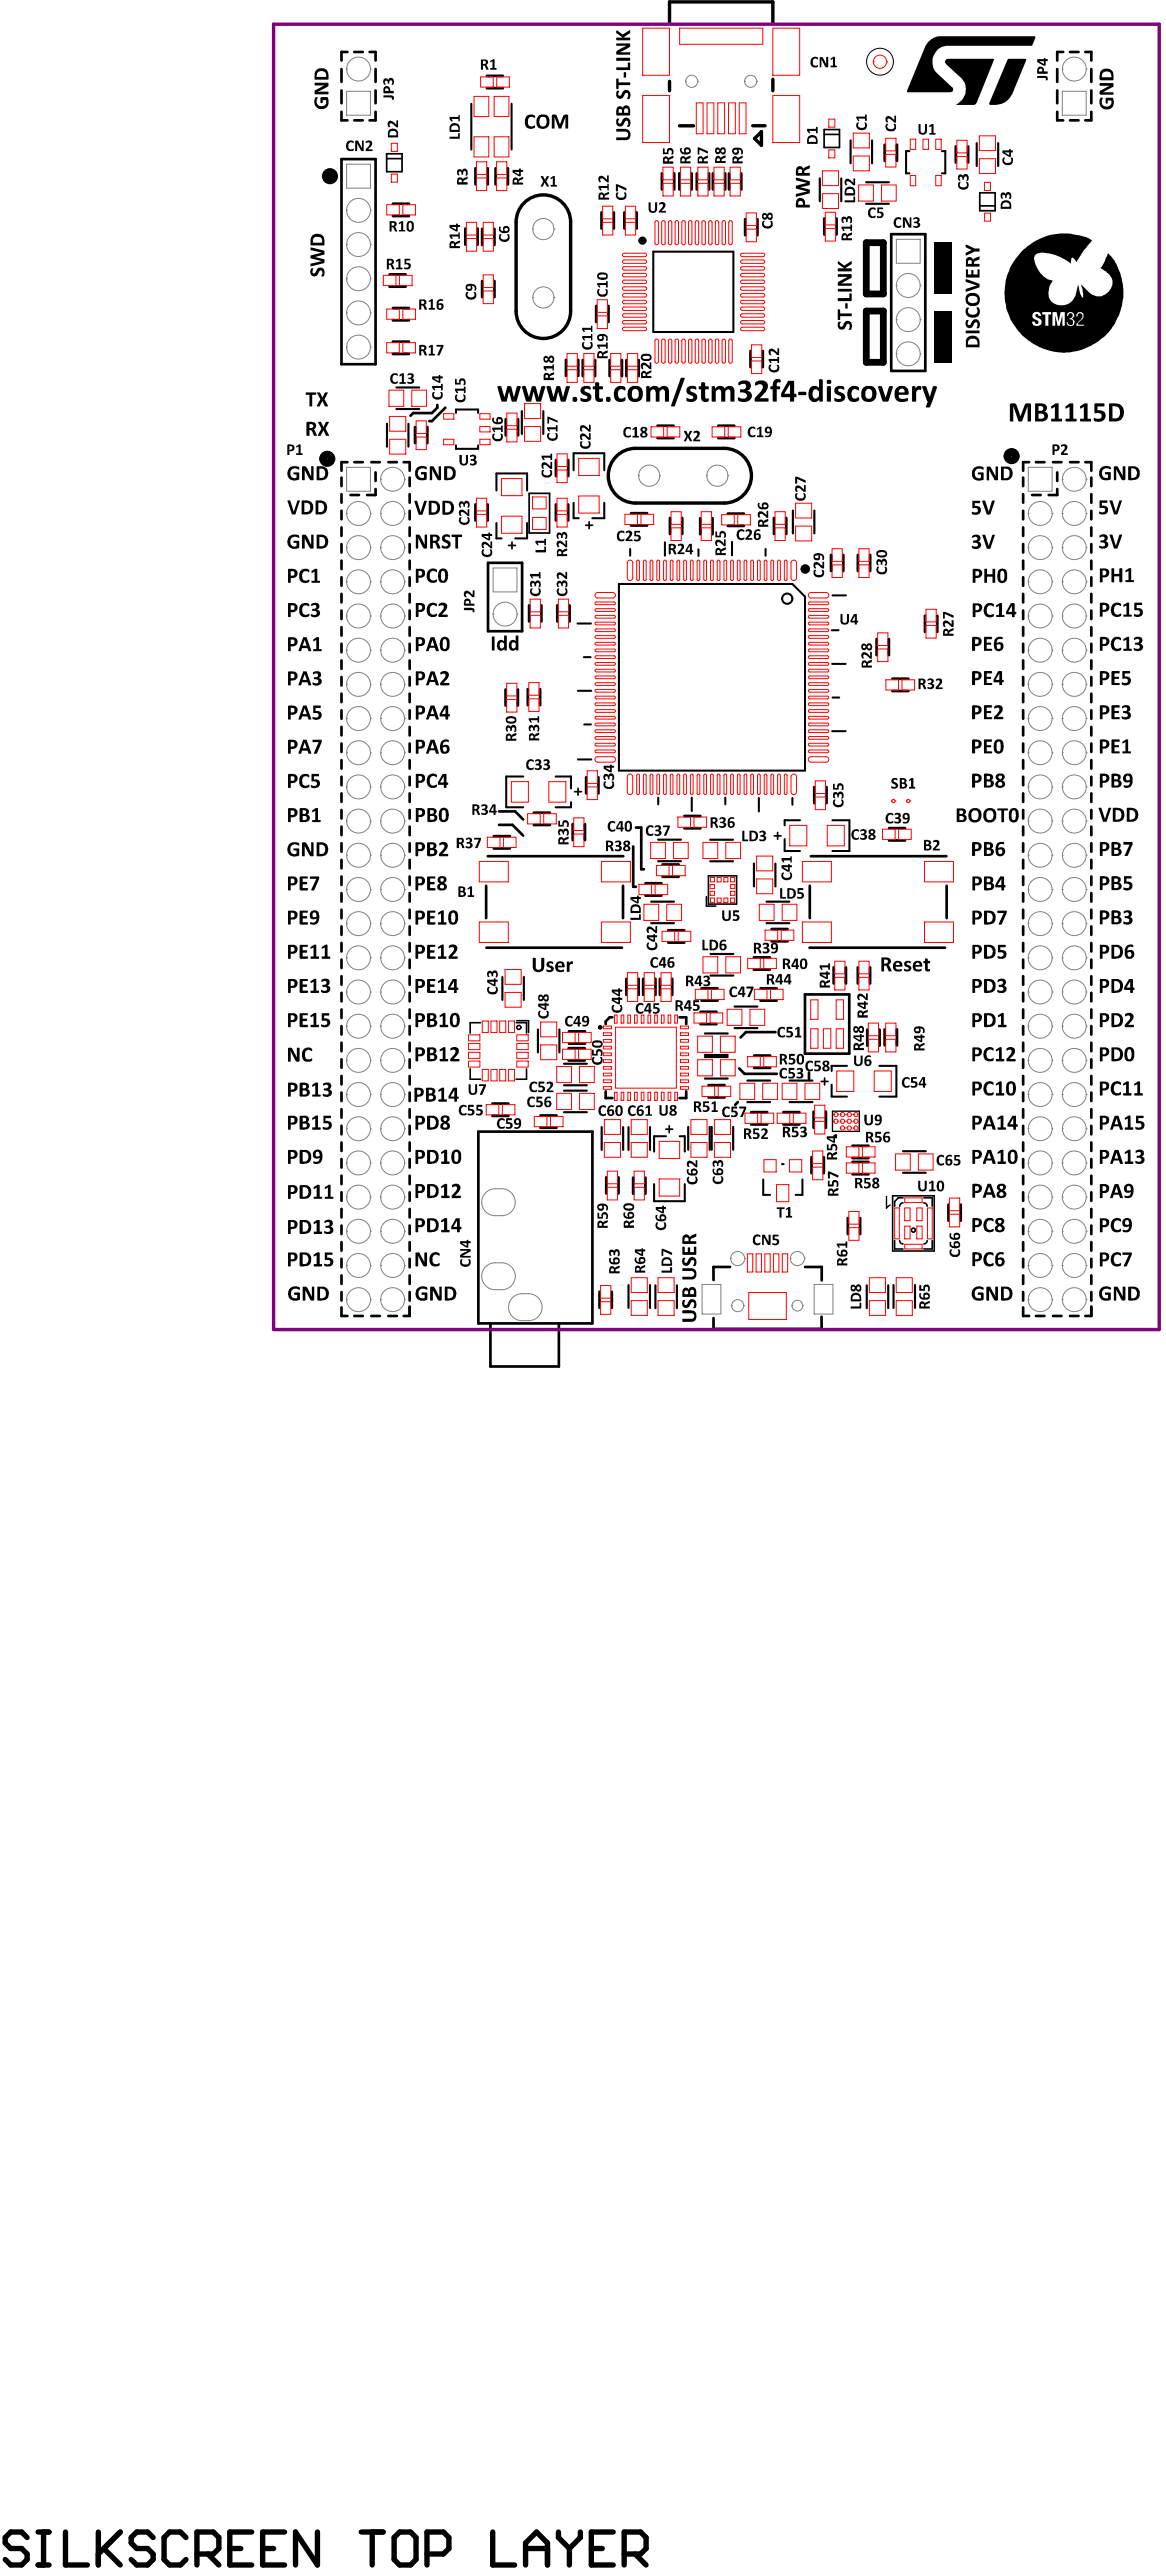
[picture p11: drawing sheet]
<svg xmlns="http://www.w3.org/2000/svg" width="288mm" height="637mm" viewBox="0 0 288 637" stroke-linecap="round" stroke-linejoin="round" font-family="sans-serif">
<g fill="#000">
<path d="M94.9 19.5a.65 .65 0 0 1 1.1 .4 .74 .74 0 0 1 .9-.6 .74 .74 0 0 1 .5 .9l-.1 .4a.27 .27 0 0 1-.2 .4 .27 .27 0 0 1-.3-.2 .47 .47 0 0 0 .2-.6 .47 .47 0 0 0-.6-.3l-.2 .3a.31 .31 0 0 1 0 .4 .31 .31 0 0 1-.3 .1v-.2a.41 .41 0 0 0-.3-.5 .41 .41 0 0 0-.5 .2l.2 .8a.92 .92 0 0 1-.4-1.4zM121.2 15l.7-.4 .3 .1v2.1h.5l.1 .4h-1.7l.1-.4h.5v-1.7l-.5 .4zM152.3 19.4h.6v1h2.9v.6h-2.9v1l-.4 .1-.2-.1zM154.3 17.8h.4l.1 .2-.1 1.2h-.5zM152.4 16.7h2.8v-1.2h.6l-.1 1.8h-3.3zM152.4 10.7h3.3l.1 .8-.3 .2-2.4 1.2h2.7v.6h-3.4l-.1-.7 .3-.3 2.2-1.2h-2.4zM152.4 14.3h3.3l.1 .7h-3.4zM152.4 7.5l1.5 1 1.9-1.1v.8l-1.7 1.1h1.7v.7h-3.4v-.7h1.5l-1.5-1zM200.8 14.2h.1a.73 .73 0 0 1 .8-.2 .73 .73 0 0 1 .5 .7h-.1a.73 .73 0 0 0-1-.1 .73 .73 0 0 0-.2 1 .71 .71 0 0 0 .5 .7 .71 .71 0 0 0 .8-.2 .64 .64 0 0 1-.3 .6 .64 .64 0 0 1-.7 0 1.42 1.42 0 0 1-.4-2.5zM202.6 14.1l.8 .1 .9 1.8-.1-1.9h.5v2.5a.54 .54 0 0 1-.8-.3l-.9-1.7v2.1h-.4zM205.3 14.5l.6-.5 .5 .1v2.1h.4v.5h-1.5v-.5h.6v-1.7l-.6 .3zM256.5 18.8h1.7a.61 .61 0 0 1 .7 .3 .61 .61 0 0 1-.2 .8h-.2v-.2a.25 .25 0 0 0 0-.3 .25 .25 0 0 0-.3-.1h-1.8z"/>
<path d="M78.1 24l.5 .1-.2 .7a1.2 1.2 0 0 0 .6 1.4 1.2 1.2 0 0 0 1.5-.5l.1-.9h-.8v.6h-.6v-1.2l.2-.2h1.6l.2 1.1a1.79 1.79 0 0 1-2.2 1.9 1.79 1.79 0 0 1-1.1-2.7zM77.8 20.5h3.2l.2 .6-.2 .4-2.5 1.2h2.6l.1 .5-3.4 .1v-.8l.2-.3 2.2-1.1h-2.4zM86 34.9l.4-.1a.69 .69 0 0 1 1 .5v.1a.84 .84 0 0 0-1.2 .1 .84 .84 0 0 0 0 1.1 .88 .88 0 0 0 1.2 .2 .86 .86 0 0 1-1.2 .6l-.1-.1a1.51 1.51 0 0 1-.1-2.4zM88 34.7l.5 .1 1 1.9v-1.9h.4v2.6l-.7-.1-.9-2v2.1h-.5v-2.5zM90.5 34.9h.1a.85 .85 0 0 1 1.3 .1 .85 .85 0 0 1-.3 1.3l-.6 .6h1.1v.5h-1.7v-.5l.6-.6a.77 .77 0 0 0 .2-1.1h-.2l-.5 .2zM94.8 23.6h1.8a.67 .67 0 0 1 .7 .3 .67 .67 0 0 1-.1 .8 .31 .31 0 0 1-.3-.1 .31 .31 0 0 1 0-.4l-2.1-.1zM96.1 29.9a1.63 1.63 0 0 1 1.6 .7l.3 .3v-1.1h.4l-.1 1.7-.4-.1-.5-.5a.73 .73 0 0 0-1.1-.2l.2 .7a.64 .64 0 0 1-.7-.8zM111.1 33.8h2.1v-.8h.5v1.3h-2.6zM111.1 28.9h2.2v-.4l.3-.1 .1 1.6h-.4v-.6h-1.7l.3 .6h-.4l-.4-.6zM130.4 28.5l.3-.1a1.1 1.1 0 0 1 1.6 .5 .21 .21 0 0 1-.2 .3 .21 .21 0 0 1-.3-.2 1.05 1.05 0 0 0-1.1 .2 1.05 1.05 0 0 0-.2 1.2 .99 .99 0 0 0 .7 .9 .99 .99 0 0 0 1-.3 .6 .6 0 0 1-.1 .7 .6 .6 0 0 1-.6 .2h-.2a1.62 1.62 0 0 1-1.5-2.4zM136.5 28.4l.7-.1 .5 .3 .7 2.2 .9-2.2 .4-.3 .7 .1v3.4h-.6v-2.9l-1 2.9h-.7l-1-2.9v2.9h-.7zM152.4 31.9h2.1a1.44 1.44 0 0 1 1.4 1.2 1.44 1.44 0 0 1-1 1.6h-2.6l.1-.7h2.1a.72 .72 0 0 0 .8-.7 .72 .72 0 0 0-.8-.8h-2.1z"/>
<path d="M152.5 29.3h.2a.22 .22 0 0 1 .3 0 .22 .22 0 0 1-.1 .4 .5 .5 0 0 0-.1 .6 .5 .5 0 0 0 .6 .2l.2-.2a1.3 1.3 0 0 1 1.6-1.1h.1a1.29 1.29 0 0 1 .1 2.2h-.1a.22 .22 0 0 1-.3-.2 .22 .22 0 0 1 .2-.3 .66 .66 0 0 0 .1-.7 .66 .66 0 0 0-.6-.4l-.4 .5a1.11 1.11 0 0 1-1.7 .7l-.3-.4zM152.6 22.4h.1a.21 .21 0 0 1 .3 0 .21 .21 0 0 1-.1 .3 .57 .57 0 0 0-.1 .6 .57 .57 0 0 0 .5 .4l.3-.2 .2-.5a1.08 1.08 0 0 1 1.2-.8 1.08 1.08 0 0 1 .9 1.3v.1a.67 .67 0 0 1-.2 .7 .67 .67 0 0 1-.7 .1l.1-.3a.62 .62 0 0 0 .2-.7 .62 .62 0 0 0-.6-.4l-.4 .4a1.06 1.06 0 0 1-1.3 1 1.06 1.06 0 0 1-.7-1.5zM163.9 36.7l.4 .1v.9h.6a.8 .8 0 0 1 .2-1 .8 .8 0 0 1 1 0v.1a1.15 1.15 0 0 1 .2 1.4h-.4a.57 .57 0 0 0 .2-.7 .57 .57 0 0 0-.7-.3l-.2 .9h-1.3zM172.5 36.4l2.4 1 .1 .6-2.1-1v1.2h-.4zM199.5 31.9h2.2v-.5h.3l.1 1.5-.4 .1v-.6h-1.7l.3 .6h-.4l-.4-.6zM212 30.3h.3a.84 .84 0 0 0 0 1.2 .84 .84 0 0 0 1.2 0 .81 .81 0 0 0 .2-1.2 .53 .53 0 0 1 .5 .2 .53 .53 0 0 1 .1 .5 1.36 1.36 0 0 1-1.1 1.2 1.36 1.36 0 0 1-1.5-.8l-.1-.6zM211.7 28.8h2.1v-.4l.4-.1v1.5h-.4v-.5h-1.7l.4 .5-.4 .1-.5-.7zM219.1 30.6h.5a.86 .86 0 0 0 .3 1.3 .86 .86 0 0 0 1.2-.6l-.2-.6a.54 .54 0 0 1 .6 .2 .54 .54 0 0 1 0 .6 1.34 1.34 0 0 1-2.3 .6h-.1a1.27 1.27 0 0 1 0-1.5zM219.2 28.7h.2a1.34 1.34 0 0 1 1.3 .7l.4 .3v-1l.4-.1v1.7h-.4l-.6-.5a.65 .65 0 0 0-.6-.5 .65 .65 0 0 0-.6 .4l.3 .5a.62 .62 0 0 1-.7-.3 .62 .62 0 0 1 0-.7zM227 30.7h.6v1.6a.55 .55 0 0 0 .5 .6 .55 .55 0 0 0 .6-.6v-1.6h.5v1.6a1.08 1.08 0 0 1-1 1 1.08 1.08 0 0 1-1.2-.8zM229.7 31l.6-.3h.5v2.2h.5l-.1 .4h-1.5v-.4h.6v-1.7l-.6 .2zM247.9 39h.1a.21 .21 0 0 1 .3-.1 .21 .21 0 0 1 .1 .3 .8 .8 0 0 0 .2 1 .8 .8 0 0 0 .9 0 .85 .85 0 0 0 .3-1.2 .71 .71 0 0 1 .6 .4 .71 .71 0 0 1-.1 .8 1.39 1.39 0 0 1-2.2 .3 1.29 1.29 0 0 1-.2-1.5z"/>
<path d="M272 24.2l.4-.1a.22 .22 0 0 1 .2 .2 .22 .22 0 0 1-.1 .2v.2a1.18 1.18 0 0 0 .9 1.7 1.18 1.18 0 0 0 1.3-1.5h-.9v.6h-.5l.1-1.3h1.7l.2 1.3a1.83 1.83 0 0 1-2.5 1.5 1.83 1.83 0 0 1-.8-2.8zM271.9 20.5l3.3 .1v.8l-.1 .2-2.5 1.2h2.6v.6h-3.2l-.2-.2 .2-.8 2.3-1.2h-2.4zM98.7 55l.5-.3h.5v2.2h.5v.3h-1.6v-.3h.6v-1.7l-.6 .3zM111.1 58h2.2v-.5h.4v1.6h-.4v-.6h-1.7l.3 .6h-.4l-.4-.7zM113.3 41.8h.6l.3 .5a.74 .74 0 0 1 1-.5 .74 .74 0 0 1 .4 1.1l-.1 .5h-.4v-.2a.46 .46 0 0 0 .1-.6 .46 .46 0 0 0-.6-.2l-.2 .8h-.3v-.3a.39 .39 0 0 0-.4-.5 .39 .39 0 0 0-.4 .3 .39 .39 0 0 0 .3 .5v.1a.54 .54 0 0 1-.6-.2 .54 .54 0 0 1 0-.7zM123.6 57.9a.25 .25 0 0 1 .3 .1 .25 .25 0 0 1-.1 .3 .83 .83 0 0 0 .4 .9 .83 .83 0 0 0 1 0 .89 .89 0 0 0 .2-1.3 .34 .34 0 0 1 .3 0 .34 .34 0 0 1 .2 .3l.1 .2a1.32 1.32 0 0 1-1.2 1.5 1.32 1.32 0 0 1-1.5-1.1v-.5zM133.7 43.5h.5l.5 1 .4-.9 .5-.1-.5 1.3 .6 1.4h-.6l-.5-1.1-.5 1.1h-.5l.7-1.4zM136.1 44l.6-.5h.5v2.2h.5v.5h-1.6v-.5h.6v-1.7l-.6 .3zM147.9 46h2.2v-.5h.4v1.6l-.4-.1v-.5h-1.7l.3 .6h-.3l-.5-.7zM148.2 43.5l.5-.1 .6 .3 .7 .8v-1.1h.5v1.7h-.5l-.5-.6a.56 .56 0 0 0-.7-.4 .56 .56 0 0 0-.4 .6v.4a.35 .35 0 0 1-.4-.1 .35 .35 0 0 1-.1-.4v-.5zM152.2 45.6h.5l2.1 .9v.5l-.1 .1-2-.9v1.1h-.4zM152.4 47.6h.5a.82 .82 0 0 0 0 1.1 .82 .82 0 0 0 1 .2 .7 .7 0 0 0 .6-.6 .7 .7 0 0 0-.3-.7 .59 .59 0 0 1 .6 .2 .59 .59 0 0 1 0 .6 1.35 1.35 0 0 1-1.1 1.1 1.35 1.35 0 0 1-1.4-.7l-.1-1z"/>
<path d="M160.3 50h.5v1.6a.55 .55 0 0 0 .6 .6 .55 .55 0 0 0 .5-.6v-1.6h.5v1.8a1.06 1.06 0 0 1-1.1 .9 1.06 1.06 0 0 1-1-1.1zM163 50.1h.1a.87 .87 0 0 1 1.3 .2 .87 .87 0 0 1-.4 1.3l-.5 .6h1l.1 .4h-1.7v-.5l.5-.5a.68 .68 0 0 0 .3-1.1l-.8 .1zM188.6 54.6l.5 .1a.78 .78 0 0 0-.1 1.1 .78 .78 0 0 0 1.1 .1 .69 .69 0 0 0 .3-1.2 .57 .57 0 0 1 .6 .2 .57 .57 0 0 1 0 .6 1.29 1.29 0 0 1-1.7 1 1.29 1.29 0 0 1-.8-1.7zM196.8 44l3.4 .8v.9l-2.4 .6 2.3 .5v1l-3.4 .8 .1-.7 2.7-.6-2.8-.7 .1-.7 2.7-.7-2.7-.6zM208.2 53.7a.72 .72 0 0 1 1.1 .3 .74 .74 0 0 1 1-.4 .74 .74 0 0 1 .3 1l-.1 .5h-.5a.56 .56 0 0 0 .2-.7 .56 .56 0 0 0-.6-.3l-.1 .8h-.4a.51 .51 0 0 0-.4-.8l-.3 .2 .2 .7a.54 .54 0 0 1-.6-.2 .54 .54 0 0 1 0-.6zM208 56h2.2v-.5h.4v1.6h-.4v-.6h-1.7l.3 .6h-.4l-.4-.6zM208.9 49.5h2.1v-.9l.4 .1-.1 1.3h-2.4zM209 44.3a1.39 1.39 0 0 1 1.6 .6l.4 .3v-1.1h.4v1.7h-.5l-1-.8a.44 .44 0 0 0-.6 0 .44 .44 0 0 0 .1 .6 .43 .43 0 0 1-.5 .1 .43 .43 0 0 1-.1-.6zM214.9 51.6l.4-.3a.72 .72 0 0 1 1.1 .6 .8 .8 0 0 0-.9-.1 .8 .8 0 0 0-.4 .8 .78 .78 0 0 0 .4 .8 .78 .78 0 0 0 .9-.1 .57 .57 0 0 1-.2 .6 .57 .57 0 0 1-.6 0 1.41 1.41 0 0 1-.7-2.3zM216.9 51.3l1.4 .1v.3h-1v.6a.88 .88 0 0 1 1.2 .9 .88 .88 0 0 1-1.3 .7l-.4-.1v-.5a.57 .57 0 0 0 .7 .2 .57 .57 0 0 0 .3-.7l-.4-.1h-.5zM221.3 53.9a.91 .91 0 0 1 1.5 .2l-.1 .3a.77 .77 0 0 0-1-.1 .77 .77 0 0 0-.2 1 .73 .73 0 0 0 .5 .6 .73 .73 0 0 0 .8-.2 .53 .53 0 0 1-.2 .6 .53 .53 0 0 1-.5 .1h-.1a1.41 1.41 0 0 1-.8-2.3zM223.3 53.8h.6l1 1.8v-1.8h.4v2.5h-.7l-1-1.9 .1 1.9h-.5z"/>
<path d="M225.9 53.8h.1a.8 .8 0 0 1 1 0 .8 .8 0 0 1 .2 1l-.3 .1a.74 .74 0 0 1 .6 .9 .74 .74 0 0 1-1 .6 .53 .53 0 0 1-.5-.1 .53 .53 0 0 1-.2-.5 .65 .65 0 0 0 1.1-.3l-.4-.3-.5-.1v-.3h.3a.36 .36 0 0 0 .4-.3 .36 .36 0 0 0-.2-.4 .36 .36 0 0 0-.5 .2h-.2zM237.1 43.2a.77 .77 0 0 1 1 .4 .71 .71 0 0 1 .9-.5 .71 .71 0 0 1 .4 .9v.6h-.6a.51 .51 0 0 0 .3-.6 .51 .51 0 0 0-.7-.3l-.1 .8-.4-.1a.42 .42 0 0 0-.2-.7 .42 .42 0 0 0-.5 .3l.2 .5a.37 .37 0 0 1-.5 .1 .37 .37 0 0 1-.1-.5v-.7zM237 45.1h.5a.84 .84 0 0 0 0 1.1 .84 .84 0 0 0 1.2 0 .73 .73 0 0 0 .1-1.1 .55 .55 0 0 1 .5 .1 .55 .55 0 0 1 .1 .6 1.32 1.32 0 0 1-1 1.1 1.32 1.32 0 0 1-1.4-.6l-.2-.1v-.9zM247.6 47.7a.77 .77 0 0 1 1 .4 .7 .7 0 0 1 .9-.6 .7 .7 0 0 1 .5 .9 .47 .47 0 0 1-.1 .6 .47 .47 0 0 1-.5 .1 .58 .58 0 0 0 .1-.6 .58 .58 0 0 0-.5-.4l-.3 .8a.3 .3 0 0 1-.3-.1 .3 .3 0 0 1 0-.4 .42 .42 0 0 0-.6 0 .42 .42 0 0 0 .1 .6v.1a.61 .61 0 0 1-.5-.3 .61 .61 0 0 1 0-.6zM76.9 66.4h.2a.25 .25 0 0 1 .3 0 .25 .25 0 0 1-.1 .4 .46 .46 0 0 0 .1 .8 .46 .46 0 0 0 .7-.5v-.1a1.1 1.1 0 0 1 1.4-.8 1.1 1.1 0 0 1 .7 1.4l-.1 .4a.37 .37 0 0 1-.3 .4 .37 .37 0 0 1-.4-.2l.2-.3a.54 .54 0 0 0 .1-.8 .54 .54 0 0 0-.8 0l-.2 .4a1.04 1.04 0 0 1-1.4 .8 1.04 1.04 0 0 1-.5-1.5zM76.8 61.2l3.4 .9-.1 .9-2.3 .6 2.3 .5 .1 .9-3.4 .8v-.6l2.7-.6-2.7-.8v-.7l2.7-.6-2.7-.6zM98 64.3l.6-.3h.4v2.2h.5l-.1 .4-1.5-.1 .1-.3h.5v-1.7l-.6 .2zM100 64h1.4v.2v.2h-1v.6a.88 .88 0 0 1 1.2 .9 .88 .88 0 0 1-1.3 .7l-.4-.2a.21 .21 0 0 1 0-.3 .21 .21 0 0 1 .3 0 .44 .44 0 0 0 .7 0 .44 .44 0 0 0-.2-.7h-.7zM106 74.4l.6-.4h.4v2.2h.5v.4h-1.5v-.4h.5v-1.7l-.5 .2zM115.3 72.2l.5 .1a.84 .84 0 0 0 .1 1.1 .84 .84 0 0 0 1.1 0 .94 .94 0 0 0 .1-1.2 .61 .61 0 0 1 .6 .3 .61 .61 0 0 1 0 .6v.1a1.34 1.34 0 0 1-2.2 .6 1.13 1.13 0 0 1-.2-1.6zM147.8 71.5h.1a.21 .21 0 0 1 .3 0 .21 .21 0 0 1 0 .3 .8 .8 0 0 0 .2 .9 .8 .8 0 0 0 1 .1 .85 .85 0 0 0 .2-1.3 .57 .57 0 0 1 .6 .2 .57 .57 0 0 1 0 .7 1.3 1.3 0 0 1-.9 1 1.3 1.3 0 0 1-1.4-.4 1.29 1.29 0 0 1-.1-1.5zM147.7 70h2.1v-.4l.2-.1 .2 .1v1.5h-.4v-.6h-1.7l.3 .6h-.4l-.4-.6z"/>
<path d="M207.2 76.5l.5 .1v.9h2.8v.7h-2.8v.9h-.6zM209 75l.5 .1-.1 1.2-.5-.1zM207.3 79.5l.5 .1a.65 .65 0 0 0-.2 .7 .65 .65 0 0 0 .5 .5l.3-.3a1.12 1.12 0 0 1 1.4-1.1 1.12 1.12 0 0 1 .7 1.6v.1a.42 .42 0 0 1-.2 .5 .42 .42 0 0 1-.5-.2l.1-.2a.61 .61 0 0 0 .2-.7 .61 .61 0 0 0-.7-.4l-.2 .4a1.08 1.08 0 0 1-1 1 1.08 1.08 0 0 1-1.1-.8zM207.2 73.7h2.7v-1.1h.6v1.7l-.1 .2h-3.2zM207.2 67.8l3.3 .1v.7l-.1 .2-2.6 1.3h2.7v.6h-3.3l-.1-.8 .2-.2 2.3-1.2h-2.4zM207.2 71.4h3.3v.7h-3.3zM207.2 64.6l1.5 1.1 1.6-1.1h.2v.7l-1.6 1.1h1.6v.6l-3.3 .1v-.7h1.5l-1.6-1.1zM231 60h4.2v12.7h-4.2zM238.8 60.5h.1a3.9 3.9 0 0 0 3.2 1v.7a3.9 3.9 0 0 0-3.2 .9l-.1 .1-.1-.1 .1-.6 1.4-.7-1.4-.6zM238.9 79.1h.3a.22 .22 0 0 1 .2 .2 .22 .22 0 0 1-.1 .2 .48 .48 0 0 0 0 .7 .48 .48 0 0 0 .6 0l.3-.5a1.05 1.05 0 0 1 1.3-.7 1.05 1.05 0 0 1 .7 1.3 .66 .66 0 0 1-.7 .8h-.1a.91 .91 0 0 0-.1-1.4 .88 .88 0 0 0-.8 .9 1.02 1.02 0 0 1-1.4 .4 1.02 1.02 0 0 1-.3-1.5zM238.9 76.1h.2a.24 .24 0 0 1 .3 0 .24 .24 0 0 1 0 .3 .99 .99 0 0 0 .2 1.2 .99 .99 0 0 0 1.2 .2 .97 .97 0 0 0 .6-1.6 .54 .54 0 0 1 .6-.1 .54 .54 0 0 1 .2 .7 1.66 1.66 0 0 1-2.3 1.7 1.6 1.6 0 0 1-1-2.4zM238.8 66.6h.5v1.3h.8v-1.1h.5v1.1h1v-1.3h.5v2h-3.3z"/>
<path d="M238.8 69.1l3.3 1.1v.8l-3.3 1.2v-.8l2.7-.8-2.7-.9zM75.6 97l2.6 .1-.1 .5h-.9v2.9l-.7-.1v-2.8h-.9zM96.8 92.6l.4-.3a.72 .72 0 0 1 1.1 .6v.1a.82 .82 0 0 0-1.1-.1 .82 .82 0 0 0-.1 1.1 .72 .72 0 0 0 .5 .5 .72 .72 0 0 0 .7-.2 .59 .59 0 0 1-.2 .6 .59 .59 0 0 1-.6 0 1.31 1.31 0 0 1-1.1-.9 1.31 1.31 0 0 1 .4-1.4zM98.8 92.6l.5-.3h.5v2.2h.5v.4l-1.6-.1v-.3h.6v-1.7l-.6 .3zM100.8 92.4a.85 .85 0 0 1 1.1-.1 .85 .85 0 0 1 .3 1l-.4 .3a.72 .72 0 0 1 .5 .9 .72 .72 0 0 1-.9 .4l-.7-.1a.24 .24 0 0 1 0-.4 .24 .24 0 0 1 .3 0 .43 .43 0 0 0 .8-.1 .43 .43 0 0 0-.5-.6h-.4v-.3h.4a.38 .38 0 0 0 .4-.5 .38 .38 0 0 0-.7-.1 .21 .21 0 0 1-.3 0 .21 .21 0 0 1 .1-.3zM106 85.6l.6-.3h.4v2.2h.5v.4h-1.5v-.4h.5v-1.7l-.5 .3zM107 97h.5a.84 .84 0 0 0 0 1.1 .84 .84 0 0 0 1.2 0 .71 .71 0 0 0 .1-1.1 .66 .66 0 0 1 .6 .2 .66 .66 0 0 1 0 .8 1.35 1.35 0 0 1-1.7 .8 1.35 1.35 0 0 1-.8-1.8zM106.8 95.4h2.2v-.5h.4v1.5l-.4 .1v-.6h-1.7l.3 .6h-.4l-.4-.6zM107.9 85.3h1.7v.5l-1 2.1h-.4l-.1-.2 .9-2h-1.1zM112.5 93.7h.4v1h.6a.87 .87 0 0 1 .9-1.1 .87 .87 0 0 1 .7 1.2l-.1 .4h-.5a.57 .57 0 0 0 .2-.7 .57 .57 0 0 0-.7-.3l-.2 .3 .1 .6h-1.4zM112.6 97.6h.5a.79 .79 0 0 0-.1 1.1 .79 .79 0 0 0 1.1 .2h.1a.7 .7 0 0 0 .5-.6 .7 .7 0 0 0-.3-.7 .66 .66 0 0 1 .7 .3 .66 .66 0 0 1 0 .7 1.35 1.35 0 0 1-1.6 .9 1.35 1.35 0 0 1-1-1.5zM112.5 96.1h2.2v-.5h.3l.1 1.5-.4 .1v-.6h-1.7l.2 .6h-.3l-.4-.7z"/>
<path d="M123 95.5h.9l.8 2.8 .7-2.8 .6-.1 .4 .2 .6 2.7 .7-2.6a.62 .62 0 0 1 1 0l-1.1 3.6-1.1-.1-.6-2.2-.6 2.2-1.3 .1-1.1-3.5zM129.1 95.5h.9l.8 2.8 .7-2.8 .5-.1 .4 .2 .7 2.7 .7-2.6a.62 .62 0 0 1 1 0l-1.1 3.6-1.2-.1-.6-2.2-.6 2.2-1.2 .1-1.1-3.5zM134.4 90.5h2.2v-.4h.3v1.5h-.3v-.5h-1.7l.2 .5h-.3l-.4-.6zM135.1 95.5h1l.7 2.8 .8-2.8 .5-.1 .4 .2 .7 2.7 .7-2.6a.62 .62 0 0 1 1 0l-1.1 3.6-1.2-.1-.6-2.2-.6 2.2-1.3 .1-1-3.5zM144.1 84.6h.4v.2a.77 .77 0 0 0 .1 .9 .77 .77 0 0 0 .9 .2h.1a.82 .82 0 0 0 .2-1.3 .62 .62 0 0 1 .7 .3 .62 .62 0 0 1 0 .6v.1a1.4 1.4 0 0 1-1.3 .9 1.4 1.4 0 0 1-1.3-1l-.1-.3zM144 95.6l.9-.2a.76 .76 0 0 1 .8 .1 .76 .76 0 0 1 .3 .8l-.6-.1a.67 .67 0 0 0-1 .3l.5 .5a1.27 1.27 0 0 1 1.2 .7 1.27 1.27 0 0 1-.3 1.4l-.6 .2a1.73 1.73 0 0 1-1.7-.3v-.3a.27 .27 0 0 1 .1-.3 .27 .27 0 0 1 .4 .2 .91 .91 0 0 0 1.2-.4l-.5-.4a1.22 1.22 0 0 1-1.1-.8 1.22 1.22 0 0 1 .4-1.4zM143.9 83.1h2.2v-.5h.3v1.6h-.3v-.6h-1.7l.3 .6h-.4l-.4-.7zM143.9 81.1h2.2v-.5h.3v1.5h-.3v-.5h-1.7l.3 .5h-.5l-.3-.6zM147.1 94.6h1v.9l.9 .1v.7h-.9v1.7a.51 .51 0 0 0 .2 .5 .51 .51 0 0 0 .7 0 .67 .67 0 0 1-.1 .8 .67 .67 0 0 1-.9 .1 1.14 1.14 0 0 1-.9-1.3v-1.8h-.5l-.1-.2 .1-.6h.5zM147.6 85.2h2.2v-.5h.4v1.5h-.4v-.5h-1.7l.3 .5h-.4l-.4-.6zM149.9 98.2a.67 .67 0 0 1 .9 .1 .67 .67 0 0 1-.1 .9 .67 .67 0 0 1-.9 0zM152.2 95.9h.1a1.74 1.74 0 0 1 2.3 0v.3a.21 .21 0 0 1 0 .3 .21 .21 0 0 1-.3-.1 1.02 1.02 0 0 0-1.4 .1 1.02 1.02 0 0 0-.1 1.4 .89 .89 0 0 0 .7 .7 .89 .89 0 0 0 .9-.4l.1-.1a.82 .82 0 0 1 0 1 .82 .82 0 0 1-.8 .3 1.74 1.74 0 0 1-2-2.2l.1-.7z"/>
<path d="M158.8 89.7l.9 .2 .9 .8v-1.1h.4v1.7h-.4l-.6-.6a.74 .74 0 0 0-1.1-.2l.1 .8a.92 .92 0 0 1-.4-1.4zM159.7 95.5h.8l.1 .5a1.47 1.47 0 0 1 2.3 0 1.32 1.32 0 0 1 1.6-.5 1.32 1.32 0 0 1 .9 1.4l-.1 2.4h-.9v-2.3a.63 .63 0 0 0-.4-.7 .63 .63 0 0 0-.8 .3l-.2 .3v2.4h-.9v-2.3a.68 .68 0 0 0-.6-.7 .68 .68 0 0 0-.8 .6v2.3l-1 .1zM170 95.7l.8-.3a1.1 1.1 0 0 1 1.3 .5v.2a.21 .21 0 0 1-.1 .3 .21 .21 0 0 1-.3-.2h-.1a.54 .54 0 0 0-.7-.1 .54 .54 0 0 0-.2 .6l.3 .3a1.23 1.23 0 0 1 1.3 .7 1.23 1.23 0 0 1-.4 1.5l-1 .2a.95 .95 0 0 1-1.2-.6v-.2a.22 .22 0 0 1 .1-.2 .22 .22 0 0 1 .3 .2 .78 .78 0 0 0 1.3-.4l-.5-.4a1.23 1.23 0 0 1-1.1-1.9zM173.3 94.6h.9l.1 .9h.9v.8h-.9v1.7a.51 .51 0 0 0 .2 .5 .51 .51 0 0 0 .7 0 .69 .69 0 0 1-.2 .8 .69 .69 0 0 1-.8 .1 1.03 1.03 0 0 1-.9-1.3v-1.8l-.6-.1v-.7h.6zM175.9 95.5h.9v.5a1.47 1.47 0 0 1 2.3 0l.1-.1a1.3 1.3 0 0 1 1.6-.5 1.3 1.3 0 0 1 .8 1.5v2.4h-1l-.1-.1v-2.2a.61 .61 0 0 0-.4-.7 .61 .61 0 0 0-.7 .4l-.2 2.6h-.9v-2.3a.66 .66 0 0 0-.5-.7 .66 .66 0 0 0-.8 .4l-.1 2.6h-.9zM182.8 94.3l1-.2a1.56 1.56 0 0 1 1.7 .7 1.39 1.39 0 0 1-.8 1.8 1.36 1.36 0 0 1 1.1 1.5 1.36 1.36 0 0 1-1.4 1.2 2.75 2.75 0 0 1-2-.3v-.1a.37 .37 0 0 1 0-.6 .37 .37 0 0 1 .6 .2h.2a.87 .87 0 0 0 1 0 .87 .87 0 0 0 .3-1l-.8-.5h-.8v-.6l.6-.1a.73 .73 0 0 0 .9-.9 .73 .73 0 0 0-1.2-.4l-.1 .1a.38 .38 0 0 1-.6 0 .38 .38 0 0 1 .2-.6zM186.9 94.3l1-.2a1.53 1.53 0 0 1 1.7 .6 1.53 1.53 0 0 1-.1 1.8l-.4 .6-1.3 1.4h2.1l.1 .7-3.1 .1a.66 .66 0 0 1-.1-1.1l1.1-1.2a1.58 1.58 0 0 0 .5-1.8 1.28 1.28 0 0 0-1.6 .2l-.2-.6zM190.2 90.2l.5 .1a.79 .79 0 0 0-.1 1 .79 .79 0 0 0 1.1 .2 .78 .78 0 0 0 .3-1.3 .61 .61 0 0 1 .6 .3 .61 .61 0 0 1 0 .6 1.24 1.24 0 0 1-1.8 1h-.1a1.16 1.16 0 0 1-.5-1.9zM190.1 88.8h2.1v-.6h.4v1.6h-.4v-.5h-1.7l.2 .5h-.3l-.4-.6zM190.2 86.3h.2a1.26 1.26 0 0 1 1.4 .6l.4 .3v-1.1h.4v1.7h-.5l-.5-.6a.73 .73 0 0 0-1.1-.1l.2 .6a.41 .41 0 0 1-.5 0 .41 .41 0 0 1-.2-.5v-.5zM191.4 94l.3-.2a.75 .75 0 0 1 .9-.1 .75 .75 0 0 1 .4 .7l-.1 .2-.6-.1-.3 .3v.7h.8v.2v.6h-.8v3h-.9l-.1-3h-.5l-.1-.6 .1-.2h.5l.1-1zM197.3 97l1.9-.1 .1 .6-.1 .2h-1.8z"/>
<path d="M206.6 95.7l.7-.3a1.1 1.1 0 0 1 1.4 .5v.2a.23 .23 0 0 1-.1 .3 .23 .23 0 0 1-.3-.1 .56 .56 0 0 0-.7-.2 .56 .56 0 0 0-.3 .6l.2 .2a1.46 1.46 0 0 1 1.4 1.7l-.1 .1a1.84 1.84 0 0 1-2.6 .4v-.5a.22 .22 0 0 1 .2-.2 .22 .22 0 0 1 .3 .2 .78 .78 0 0 0 1.2-.4l-.4-.4a1.3 1.3 0 0 1-1.3-1.5zM210.2 95.7h.1a1.44 1.44 0 0 1 2 .2l-.1 .7a1.1 1.1 0 0 0-1.6 0 1.92 1.92 0 0 0 .4 2l.7-.1a.36 .36 0 0 1 .5-.3 .36 .36 0 0 1 .1 .6v.1a1.68 1.68 0 0 1-2 .3 1.68 1.68 0 0 1-.9-1.7 2.03 2.03 0 0 1 .8-1.8zM217 95.5h1l.9 2.9 .8-2.7a.56 .56 0 0 1 .6-.3 .56 .56 0 0 1 .4 .5l-1.1 3.3-.1 .1h-1.2zM225.4 95.5h.8l.1 .6a.83 .83 0 0 1 .6-.6 .83 .83 0 0 1 .8 .2 .48 .48 0 0 1 0 .6 .48 .48 0 0 1-.7 .1l-.5 .6v2.2l-1.1 .1zM228 95.5h.9l.9 2.6 .8-2.4a.55 .55 0 0 1 .6-.3 .55 .55 0 0 1 .4 .5l-1.7 4.8-.7 .1a.21 .21 0 0 1-.3 0 .21 .21 0 0 1 0-.3l.4-1.2-1.4-3.5zM231 76.9h4.2v12.7h-4.2zM238.8 81.7h3.3v.7h-3.3zM71.6 115.6l.6-.3h.5a.89 .89 0 0 1 1.3 .7l-.2 .1-.7-.2a1.19 1.19 0 0 0-1.4 1.1 1.19 1.19 0 0 0 1.3 1.3l.3-.2v-.8h-.8v-.5h1.4l.1 1.7-.9 .3a1.79 1.79 0 0 1-1.9-1 1.79 1.79 0 0 1 .4-2.2zM73.2 110.3l.6-.4h.5v2.2l.5 .1-.1 .3h-1.5v-.4h.6v-1.7l-.6 .2zM74.8 115.3l.9 .1 1.2 2.4v-2.5l.6 .1-.1 3.4h-.6l-.3-.3-1.2-2.4v2.6h-.7v-3.2zM78.4 97h.7l.6 1.3 .7-1.3h.6l-.8 1.7 .8 1.8-.7-.1-.6-1.2-.7 1.3-.7-.1 .9-1.7zM78.7 104.3l.7 .1 .6 1.2 .6-1.3 .7 .1-.8 1.6 .8 1.8-.8-.1-.5-1.3-.7 1.4-.8-.1 .9-1.7-.8-1.5z"/>
<path d="M103.2 115.6l.4-.3 .9-.1a.81 .81 0 0 1 1 .5 .27 .27 0 0 1-.2 .4 .27 .27 0 0 1-.3-.2h-.1a1.19 1.19 0 0 0-1.6 1 1.19 1.19 0 0 0 1.4 1.3l.1-.9h-.7l-.1-.5 1.4-.1 .1 1.7a1.79 1.79 0 0 1-2.3 0 1.79 1.79 0 0 1-.4-2.3zM106.3 115.3h.8l.2 .3 1.1 2.2v-2.5h.6v3.4h-.8l-1.4-2.6v2.6h-.6zM113.6 112.5h.6v1.6a.51 .51 0 0 0 .5 .6 .51 .51 0 0 0 .5-.6v-1.6h.5v1.6a1.08 1.08 0 0 1-.7 1 1.08 1.08 0 0 1-1.2-.3l-.2-.5zM116.3 112.6a.93 .93 0 0 1 1.5 .5l-.1 .3-.4 .3a.68 .68 0 0 1 .6 .8 .68 .68 0 0 1-.8 .5h-.6a.27 .27 0 0 1-.3-.1 .27 .27 0 0 1 .1-.4 .44 .44 0 0 0 .8 .2 .44 .44 0 0 0-.2-.8h-.6v-.3l.4-.1a.38 .38 0 0 0 .5-.4 .38 .38 0 0 0-.7-.2 .2 .2 0 0 1-.3 .1 .2 .2 0 0 1 .1-.3zM121.8 107.3l.5 .1a.73 .73 0 0 0-.1 .9 .73 .73 0 0 0 1 .2 .71 .71 0 0 0 .7-.4 .71 .71 0 0 0-.2-.8 .64 .64 0 0 1 .6 .3 .64 .64 0 0 1 0 .7 1.41 1.41 0 0 1-2.5 .3l-.1-.4zM121.7 105.7h2.1v-.4l.4-.1 .1 1.6h-.5v-.5h-1.6l.2 .5h-.3l-.4-.6zM135.3 103h.5l2 1v.6l-2.1-1v1.1h-.4zM134 116.2a.27 .27 0 0 1 .5 .1 .27 .27 0 0 1-.2 .4 .92 .92 0 0 0 .5 .8 .92 .92 0 0 0 1-.1 .82 .82 0 0 0 0-1.2 .74 .74 0 0 1 .7 1.1l-.1 .1a1.39 1.39 0 0 1-1.3 .7 1.39 1.39 0 0 1-1.2-.9zM134 114.5l.5-.2 .4 .1 1.2 .9v-1.1h.3v1.8h-.3l-.7-.6a.56 .56 0 0 0-.6-.4 .56 .56 0 0 0-.5 .5l.2 .3a.5 .5 0 0 1-.6-.2 .5 .5 0 0 1 0-.6zM133.9 112.7h2.2v-.5h.3l.1 1.5h-.4v-.5h-1.7l.2 .6h-.3l-.4-.7zM135.5 107.1l.4 .1a.79 .79 0 0 0 0 1 .79 .79 0 0 0 1 .2 .78 .78 0 0 0 .3-1.3 .61 .61 0 0 1 .6 .3 .61 .61 0 0 1 0 .6 1.24 1.24 0 0 1-1.7 1h-.1a1.16 1.16 0 0 1-.5-1.9zM135.3 105.7h2.1v-.5h.4v1.5h-.4v-.5h-1.7l.3 .5h-.4l-.4-.6z"/>
<path d="M143.6 109.1h.4a.73 .73 0 0 0-.2 .9 .73 .73 0 0 0 .8 .4 .74 .74 0 0 0 .9-.3 .74 .74 0 0 0-.2-1 .66 .66 0 0 1 .7 .3 .66 .66 0 0 1 0 .7 1.43 1.43 0 0 1-1.3 .9 1.43 1.43 0 0 1-1.3-.9v-.7zM143.6 107.3h.1a1.43 1.43 0 0 1 1.5 .6l.4 .3v-1.1h.3l.1 1.6-.5 .1-.6-.5a.56 .56 0 0 0-.6-.4 .56 .56 0 0 0-.5 .5h.1a.25 .25 0 0 1 .1 .3 .25 .25 0 0 1-.4 .1l-.1-.3a.94 .94 0 0 1 .1-1.1zM143.5 105.3l.2-.1a1.42 1.42 0 0 1 1.5 .6l.4 .4v-1.1h.4v1.6l-.4 .1-.7-.6a.84 .84 0 0 0-1.1-.3l.2 .8a.61 .61 0 0 1-.6-.3 .61 .61 0 0 1 0-.7zM154.5 105.7l.3-.1a.72 .72 0 0 1 1.1 .6v.1a.84 .84 0 0 0-1.1-.1 .84 .84 0 0 0-.1 1.2 .81 .81 0 0 0 1.2 .2v.1a.28 .28 0 0 1 0 .3 .28 .28 0 0 1-.3 .1 1.19 1.19 0 0 1-1.3-.3 1.19 1.19 0 0 1-.2-1.3zM156.4 106l.6-.4h.5v2.2h.4v.4h-1.5v-.4h.5v-1.7l-.5 .2zM168.3 93.4h.8l.2 .3-2.5 6.7-.8 .1-.1-.2zM169.1 106.6h.6l.4 .9 .4-.9h.6l-.7 1.2 .7 1.3h-.6l-.5-1-.4 1h-.6l.7-1.2zM171.5 106.7h.1a.85 .85 0 0 1 1.2 .1 .85 .85 0 0 1-.2 1.2l-.6 .7h1v.4h-1.6v-.4l.6-.7a.56 .56 0 0 0 .4-.4 .56 .56 0 0 0-.3-.6l-.4 .1a.21 .21 0 0 1-.3 0 .21 .21 0 0 1 0-.3zM185.4 105.6h.1a.71 .71 0 0 1 .8-.1 .71 .71 0 0 1 .4 .7 .79 .79 0 0 0-1.1-.1 .79 .79 0 0 0-.2 1 .75 .75 0 0 0 1.3 .4 .53 .53 0 0 1-.2 .6 .53 .53 0 0 1-.6 0h-.1a1.41 1.41 0 0 1-1-1.1 1.41 1.41 0 0 1 .6-1.4zM187.1 105.9l.7-.4h.4v2.2h.4l.1 .4-1.6-.1 .1-.3h.5v-1.7l-.6 .3zM196.6 117.9l.3-.1 2.2 1 .1 .6-2.1-1v1.1l-.5 .1zM196.8 120.1a1.39 1.39 0 0 1 1.6 .6l.3 .3v-1.1h.4l.1 1.7h-.5l-.6-.5a.57 .57 0 0 0-.6-.4 .57 .57 0 0 0-.5 .4l.1 .2a.21 .21 0 0 1 0 .3 .21 .21 0 0 1-.3 0l-.2-.3v-.8z"/>
<path d="M241 115.6l.7-.3a1.28 1.28 0 0 1 1.4 .4 .26 .26 0 0 1 0 .5 .26 .26 0 0 1-.4-.2l-.3-.1a1.2 1.2 0 0 0-1.4 1 1.2 1.2 0 0 0 1 1.4l.5-.1v-.9h-.8v-.4l1.4-.1v1.8l-1.1 .2a1.64 1.64 0 0 1-1.7-2.1l.2-.7zM243.9 115.4h.8l.2 .2 1.2 2.2v-2.4h.6l-.1 3.4-.8-.1-1.3-2.6v2.7h-.6zM249.7 99.8l1.2-.1 .3 .3 1 3 1.1-3 .4-.3h1l.2 .3v4.1l-.9 .1v-3.8l-1.3 3.8-1-.1-1.2-3.7v3.8h-.8zM259.8 100.4l1.1-.7h.8v3.8h.8l-.1 .7-2.6-.1v-.6h.9v-2.9l-.9 .4zM262.3 110.1a.84 .84 0 0 1 1.3-.1 .84 .84 0 0 1-.1 1.2l-.6 .9h1.1l-.1 .4-1.6-.1v-.4l.6-.7a.52 .52 0 0 0 .3-.6 .52 .52 0 0 0-.5-.4v.1a.25 .25 0 0 1-.4 .1 .25 .25 0 0 1 0-.4zM263.4 100.4l1.1-.7 .8 .1v3.7h.8v.7h-2.7v-.7h1v-2.9l-1 .4zM267 100.4l1.1-.7h.7v3.8h.9l-.1 .7-2.6-.1v-.6h.9v-2.9l-.9 .4zM270.6 99.7h2.4v.8h-1.7v1l.7-.1 .5 .2a1.49 1.49 0 0 1 .7 1.9 1.49 1.49 0 0 1-1.8 .8 .78 .78 0 0 1-1-.8v-.2l.5 .2a.88 .88 0 0 0 1 0 .88 .88 0 0 0 .4-.9v-.1a1.73 1.73 0 0 0-1.7-.3zM272.3 115.6l.4-.3 .9-.1a.93 .93 0 0 1 1.1 .7l-.1 .2-.6-.2a1.19 1.19 0 0 0-1.6 1 1.19 1.19 0 0 0 1.4 1.3l.1-.9h-.7l-.1-.5 1.4-.1 .1 1.8-1 .3a1.76 1.76 0 0 1-1.8-1.1 1.76 1.76 0 0 1 .5-2.1zM275.4 115.3h.8l.2 .3 1.1 2.2v-2.5l.7 .1-.1 3.3h-.8l-1.4-2.6v2.6h-.6zM71.1 123.8h.7l.8 2.7 .9-2.7h.2a.21 .21 0 0 1 .3-.1 .21 .21 0 0 1 .1 .3l-1.1 3.2h-.9l-1.1-3.2zM71.6 132.5l.6-.3h.5a.89 .89 0 0 1 1.3 .7l-.2 .2-.7-.3a1.19 1.19 0 0 0-1.4 1.1 1.19 1.19 0 0 0 1.3 1.3l.3-.2v-.8h-.8v-.5h1.4l.1 1.7-.9 .3a1.79 1.79 0 0 1-1.9-1 1.79 1.79 0 0 1 .4-2.2z"/>
<path d="M74.8 132.2l.9 .1 1.2 2.4v-2.5l.6 .1-.1 3.4h-.6l-.3-.3-1.2-2.4v2.6h-.7v-3.2zM102.4 123.8h.7l.9 2.8 .8-2.7 .7-.1-1.1 3.5-.9-.1zM102.8 132.2h.8l.2 .2 1.2 2.3v-2.5h.6v3.3l-.2 .2-.8-.2-1.2-2.5v2.6h-.6zM109.4 132.5a1.2 1.2 0 0 1 1.8 0v.1a.21 .21 0 0 1-.2 .3 .21 .21 0 0 1-.2-.2h-.2a.46 .46 0 0 0-.7 .4 .46 .46 0 0 0 .6 .5 1.1 1.1 0 0 1 .9 1.3 1.1 1.1 0 0 1-1.5 .8 .58 .58 0 0 1-.6-.2 .58 .58 0 0 1 0-.7l.2 .2a.71 .71 0 0 0 1.2-.3l-.3-.4a1.19 1.19 0 0 1-1-1.6zM111.6 132.2l2.6 .1v.5h-1l-.1 2.9-.5-.1v-2.8h-.9zM113.7 124a.72 .72 0 0 1 1 .4 .76 .76 0 0 1 .9-.5 .76 .76 0 0 1 .5 1l-.1 .3a.29 .29 0 0 1-.1 .3 .29 .29 0 0 1-.4-.1 .51 .51 0 0 0 .2-.6 .51 .51 0 0 0-.5-.3l-.3 .3-.1 .6-.2-.1v-.3a.41 .41 0 0 0-.6-.4 .41 .41 0 0 0 0 .8v.1a.73 .73 0 0 1-.5-1.1zM113.7 127.9a.27 .27 0 0 1 .4 0 .27 .27 0 0 1-.2 .4 .89 .89 0 0 0 .5 1 .89 .89 0 0 0 1-.2l.3-.7a.28 .28 0 0 1-.2-.4 .28 .28 0 0 1 .3-.1 .28 .28 0 0 1 .2 .3 1.22 1.22 0 0 1-.3 1.4 1.22 1.22 0 0 1-1.4 .2 1.18 1.18 0 0 1-.6-1.9zM113.7 126.1a1.39 1.39 0 0 1 1.6 .6l.3 .3v-1.1h.3l.1 1.7h-.4l-.7-.6a.52 .52 0 0 0-.6-.4 .52 .52 0 0 0-.4 .6l.2 .2-.2 .2a.75 .75 0 0 1-.4-1.1zM119.3 135.8l.4 .1a.85 .85 0 0 0 .4 1.4 .85 .85 0 0 0 1.1-.9l-.1-.5a.57 .57 0 0 1 .5 .3 .57 .57 0 0 1 .1 .6 1.33 1.33 0 0 1-1.6 1 1.33 1.33 0 0 1-1.1-1.5zM119.3 134.1a1.39 1.39 0 0 1 1.6 .6l.3 .3v-1.1h.5v1.7h-.5l-.6-.6a.84 .84 0 0 0-1.1-.3v.3l.2 .4a.49 .49 0 0 1-.6-.1 .49 .49 0 0 1-.1-.6zM132.4 136h2.1v-.8h.5l-.1 1.4h-2.5zM132.4 133.7h2.1v-.4l.4-.1 .1 1.6h-.5v-.6h-1.6l.2 .6h-.3l-.4-.6z"/>
<path d="M137.9 131.7h.6l.3 .4a.74 .74 0 0 1 1.1-.5 .74 .74 0 0 1 .3 1.1v.4l-.3 .2a.23 .23 0 0 1-.2-.1 .23 .23 0 0 1 .1-.3 .44 .44 0 0 0 .1-.6 .44 .44 0 0 0-.6-.1 .44 .44 0 0 0-.2 .5l-.1 .4h-.2l-.1-.4a.38 .38 0 0 0-.6-.4 .38 .38 0 0 0 0 .7l.1 .1a.56 .56 0 0 1-.6-.2 .56 .56 0 0 1 0-.6zM137.8 133.8h.1a1.32 1.32 0 0 1 1.5 .6l.4 .3v-1.1h.4v1.7h-.4l-.8-.6a.48 .48 0 0 0-.6-.4 .48 .48 0 0 0-.3 .6l.2 .3-.2 .1a.86 .86 0 0 1-.5-1.1zM153 131.4h.1a.81 .81 0 0 1 1.2 .2v.3h-.1a.73 .73 0 0 0-1 0 .73 .73 0 0 0-.1 .9 .66 .66 0 0 0 .4 .6 .66 .66 0 0 0 .8-.2 .68 .68 0 0 1-.3 .7 .68 .68 0 0 1-.8-.1l-.2-.1a1.62 1.62 0 0 1 0-2.3zM154.8 131.4a.91 .91 0 0 1 .9-.2 .91 .91 0 0 1 .6 .8l-.3 .6-.7 .8h1l.1 .4h-1.7v-.5l.6-.6a.59 .59 0 0 0 .1-1l-.7 .2zM156.9 131.3h1.3v.4h-1v.6a.86 .86 0 0 1 1.2 .7 .86 .86 0 0 1-1.1 .9l-.6-.2 .1-.4a.56 .56 0 0 0 .7 .2 .56 .56 0 0 0 .3-.6l-.3-.3-.7-.1zM167.7 134.6a.97 .97 0 0 1 1.4 .3l-.1 .8-.9 .9h1.1v.4h-1.7v-.4l.7-.8a.51 .51 0 0 0 .3-.5 .51 .51 0 0 0-.3-.4l-.6 .2zM176.8 131.4h.5v1.1h.5a.86 .86 0 0 1 .8-1.2 .86 .86 0 0 1 .8 1.2v.1a.35 .35 0 0 1-.2 .4 .35 .35 0 0 1-.3-.1 .56 .56 0 0 0 .1-.7 .56 .56 0 0 0-.7-.2l-.1 .9h-1.4zM177 133.6h.1a1.39 1.39 0 0 1 1.6 .5l.2 .4v-1.1l.4-.1 .1 1.8h-.5l-.6-.7a.52 .52 0 0 0-.7-.4 .52 .52 0 0 0-.3 .7l.1 .3a.64 .64 0 0 1-.6-.9zM182.5 131.1a.98 .98 0 0 1 1.5 .2l-.1 .2a.87 .87 0 0 0-1.2 .3 .87 .87 0 0 0 .4 1.3h.3l.6-.2a.68 .68 0 0 1-.4 .6 .68 .68 0 0 1-.7 0 1.45 1.45 0 0 1-.4-2.4zM184.4 131h.1a.85 .85 0 0 1 1.3 .1 .85 .85 0 0 1-.3 1.3l-.7 .7h1.1v.4h-1.6v-.4l.5-.6a.79 .79 0 0 0 .3-1.1l-.8 .1zM187.6 126.5a1.48 1.48 0 0 1 1.6 .6l.3 .3v-1l.3-.1 .1 1.8h-.4l-.7-.7a.52 .52 0 0 0-.6-.3 .52 .52 0 0 0-.4 .5l.1 .1a.22 .22 0 0 1-.2 .3 .22 .22 0 0 1-.2-.2 1.02 1.02 0 0 1 .1-1.3zM196.7 122h.4a.88 .88 0 0 0 .3 1.2 .88 .88 0 0 0 1.2-.2 .72 .72 0 0 0-.1-1 .62 .62 0 0 1 .6 .2 .62 .62 0 0 1 .1 .7 1.33 1.33 0 0 1-1.7 .9 1.33 1.33 0 0 1-.9-1.7z"/>
<path d="M201.4 139.1a1.57 1.57 0 0 1 1.6 .5l.3 .4v-1.1h.3l.1 1.6-.5 .1-.6-.5a.56 .56 0 0 0-.6-.5 .56 .56 0 0 0-.5 .6h.1a.21 .21 0 0 1 .1 .3 .21 .21 0 0 1-.3 .1l-.3-.4v-.8zM216.9 138.4l.6-.1 .4 .4a.75 .75 0 0 1 .9-.5 .75 .75 0 0 1 .5 .9 .5 .5 0 0 1-.6 .7 .57 .57 0 0 0 .2-.7 .57 .57 0 0 0-.6-.3l-.2 .8h-.3l-.1-.3a.38 .38 0 0 0-.5-.4 .38 .38 0 0 0-.1 .7l.1 .1a.56 .56 0 0 1-.6-.2 .56 .56 0 0 1 0-.6zM240.4 123.8h1.8v.6h-1.2v.7h.2a1.14 1.14 0 0 1 1.3 1.3 1.14 1.14 0 0 1-1.5 .9 .56 .56 0 0 1-.6-.2 .56 .56 0 0 1-.1-.6h.1a.95 .95 0 0 0 1.3-.2 .86 .86 0 0 0-1.3-.6zM240.4 132.4h.2a1 1 0 0 1 1.3-.1 1 1 0 0 1 .3 1.2l-.2 .3-.3 .1a.95 .95 0 0 1 .8 1.1 .95 .95 0 0 1-1.2 .8h-.1a.68 .68 0 0 1-.9-.8 1.33 1.33 0 0 0 1.4-.1l-.2-.6-1-.2v-.4l.5-.1a.51 .51 0 0 0 .6-.2 .51 .51 0 0 0-.2-.7 .51 .51 0 0 0-.7 .2l-.2 .1a.26 .26 0 0 1-.2-.3 .26 .26 0 0 1 .1-.2zM242.8 132.3h.8l.8 2.7 .8-2.7 .3-.1a.25 .25 0 0 1 .3 0 .25 .25 0 0 1 0 .3l-1 3.2-.6 .1-.3-.1zM242.8 123.8h.6l.2 .1 .8 2.6 .8-2.6 .2-.1h.5l-1.2 3.4h-.8zM271.9 123.8h1.8l-.1 .5h-1.2v.8l.6-.1a1.16 1.16 0 0 1 .9 1.5 1.16 1.16 0 0 1-1.6 .7l-.5-.1-.1-.2a.21 .21 0 0 1 0-.3 .21 .21 0 0 1 .3-.1v.1a.7 .7 0 0 0 .9 0 .7 .7 0 0 0 .2-.7l-.2-.3-1.1-.1zM271.8 132.4h.1a1.1 1.1 0 0 1 1.3-.2 1.1 1.1 0 0 1 .5 1.3l-.5 .3a.95 .95 0 0 1 .8 1.1 .95 .95 0 0 1-1.1 .8h-.2a.64 .64 0 0 1-.7-.1 .64 .64 0 0 1-.2-.7h.1a.71 .71 0 0 0 .7 .3 .71 .71 0 0 0 .5-.6l-.1-.4-1-.1v-.5h.4a.53 .53 0 0 0 .6-.3 .53 .53 0 0 0-.3-.7 .53 .53 0 0 0-.7 .3 .21 .21 0 0 1-.3-.1 .21 .21 0 0 1 .1-.3zM274.3 132.2h.7l.8 2.8 .9-2.8h.6l-1.1 3.5-.9-.1zM274.2 123.8h.8l.8 2.7 .9-2.7h.2a.21 .21 0 0 1 .3-.1 .21 .21 0 0 1 .1 .3l-1 3.1-.9 .1zM74.6 149.3h.1a1.1 1.1 0 0 1 1.8 .5l-.3 .2a.98 .98 0 0 0-1.2-.1 .98 .98 0 0 0-.3 1.2 .96 .96 0 0 0 .7 .9 .96 .96 0 0 0 1-.3 .7 .7 0 0 1-.1 .8 .7 .7 0 0 1-.7 .2h-.1a1.58 1.58 0 0 1-1.5-2.2l.1-.7zM74.6 140.8h.1a1.1 1.1 0 0 1 1.8 .5l-.3 .2a.98 .98 0 0 0-1.2 0 .98 .98 0 0 0-.3 1.2 .96 .96 0 0 0 .7 .9 .96 .96 0 0 0 1-.3 .7 .7 0 0 1-.1 .7 .7 .7 0 0 1-.7 .2h-.1a1.58 1.58 0 0 1-1.5-2.1l.1-.8z"/>
<path d="M77 149.3l.2-.1a1.17 1.17 0 0 1 1.7 .6l-.1 .7-.4 .3a.9 .9 0 0 1 .7 1 .9 .9 0 0 1-1 .8 .8 .8 0 0 1-.8 0 .8 .8 0 0 1-.5-.7l.1-.1a.86 .86 0 0 0 1.5-.2l-.3-.5h-.9v-.6h.4a.51 .51 0 0 0 .5-.7 .51 .51 0 0 0-.8 0h-.1a.21 .21 0 0 1-.3-.1 .21 .21 0 0 1 0-.3zM77 141.2l.8-.5h.6v2.9h.6v.5h-2v-.5h.8v-2.3l-.8 .4zM106.2 149.3a1.17 1.17 0 0 1 1.8 .2 .22 .22 0 0 1 0 .4 .22 .22 0 0 1-.3-.1 1 1 0 0 0-1.1 .1 1 1 0 0 0-.4 1.1 .95 .95 0 0 0 .6 1 .95 .95 0 0 0 1.1-.3 .6 .6 0 0 1-.1 .7 .6 .6 0 0 1-.6 .2 1.73 1.73 0 0 1-1.6-1 1.73 1.73 0 0 1 .1-1.8zM106.2 140.8a1.17 1.17 0 0 1 1.8 .3 .22 .22 0 0 1 0 .3 .22 .22 0 0 1-.3-.1 1 1 0 0 0-1.1 .1 1 1 0 0 0-.4 1.1 .95 .95 0 0 0 .6 1.1 .95 .95 0 0 0 1.1-.3 .6 .6 0 0 1-.1 .7 .6 .6 0 0 1-.6 .1 1.73 1.73 0 0 1-1.6-.9 1.73 1.73 0 0 1 .1-1.9zM108.5 149.3l.6-.3a1.1 1.1 0 0 1 1.3 .5 1.1 1.1 0 0 1-.1 1.3l-1.1 1.2h1.4l.1 .4-.2 .2h-2l-.2-.2 .1-.5 .8-.8a.82 .82 0 0 0 .2-1.4l-.2-.1-.7 .4zM114.7 150.3h1.9a.62 .62 0 0 1 .7 .3 .62 .62 0 0 1-.2 .8l-.2-.1a.28 .28 0 0 0-.1-.3 .28 .28 0 0 0-.3-.1h-1.8zM114.8 146.2a1.27 1.27 0 0 1 1.7 .6l.4 .3v-1.1h.4v1.7h-.5l-.5-.6a.73 .73 0 0 0-1.1-.2l.1 .8a.7 .7 0 0 1-.6-1zM131.2 143.8a.72 .72 0 0 1 1.1 .3 .74 .74 0 0 1 .9-.5 .74 .74 0 0 1 .5 .9l-.2 .7a.24 .24 0 0 1-.3 0 .24 .24 0 0 1 0-.3 .44 .44 0 0 0 .1-.6 .44 .44 0 0 0-.6-.1 .44 .44 0 0 0-.2 .5v.3h-.1a.3 .3 0 0 1-.4-.2 .3 .3 0 0 1 .1-.3 .38 .38 0 0 0-.6-.2 .38 .38 0 0 0 0 .6l.1 .2a.64 .64 0 0 1-.7-.3 .64 .64 0 0 1 .2-.8zM131.2 145.6h.5a.84 .84 0 0 0 0 1.1 .84 .84 0 0 0 1.2 0 .81 .81 0 0 0 .1-1.1 .35 .35 0 0 1 .4-.1 .35 .35 0 0 1 .2 .3v.3a1.24 1.24 0 0 1-.6 1.2 1.24 1.24 0 0 1-1.3 0 1.23 1.23 0 0 1-.5-1.7zM131.1 141.9h2.1v-.4l.2-.1 .2 .1v1.5h-.4v-.5h-1.7l.3 .5h-.4l-.4-.7zM137.9 143.7l.5-.1 .4 .5a.75 .75 0 0 1 1-.5 .75 .75 0 0 1 .5 .9l-.2 .7a.24 .24 0 0 1-.3 0 .24 .24 0 0 1 0-.3 .45 .45 0 0 0 .1-.6 .45 .45 0 0 0-.6-.2 .45 .45 0 0 0-.2 .6v.3h-.3v-.3a.42 .42 0 0 0-.3-.5 .42 .42 0 0 0-.5 .2 .42 .42 0 0 0 .2 .6l.1 .1a.71 .71 0 0 1-.7-.4 .71 .71 0 0 1 .1-.7zM137.8 145.6l.2-.1a.22 .22 0 0 1 .3 .1 .22 .22 0 0 1-.2 .3 .89 .89 0 0 0 .6 1 .89 .89 0 0 0 1.1-.5l.1-.4-.3-.4a.43 .43 0 0 1 .5 0 .43 .43 0 0 1 .2 .6 1.34 1.34 0 0 1-.9 1.2 1.34 1.34 0 0 1-1.4-.3 1.25 1.25 0 0 1-.2-1.5z"/>
<path d="M137.9 141.6l.5-.1 .6 .3 .8 .7v-1l.4-.1v1.7h-.5l-.5-.6a.73 .73 0 0 0-1.1-.2l.2 .8a.64 .64 0 0 1-.7-.8zM201.3 140.9a.27 .27 0 0 1 .4 0 .27 .27 0 0 1-.2 .4 .94 .94 0 0 0 .7 .9 .94 .94 0 0 0 1-.3l.1-.5-.3-.4a.56 .56 0 0 1 .7 .2 .56 .56 0 0 1 0 .6 1.38 1.38 0 0 1-1.3 1 1.38 1.38 0 0 1-1.3-1zM207.8 151.8l.5 .1v1.5a.55 .55 0 0 0 .5 .6 .55 .55 0 0 0 .6-.5v-1.7l.5 .1v1.6a1.07 1.07 0 0 1-1 1 1.07 1.07 0 0 1-1.1-.8zM216.9 140.2h.4v.1a.77 .77 0 0 0 0 1 .77 .77 0 0 0 .9 .2 .81 .81 0 0 0 .4-1.3 .64 .64 0 0 1 .7 .3 .64 .64 0 0 1-.1 .7 1.34 1.34 0 0 1-2.2 .6h-.1a1.24 1.24 0 0 1 0-1.6zM233.1 151.3h.5l2 .9 .1 .5h-.1l-2.1-.9v1.2h-.4zM233.4 153.5h.1a1.43 1.43 0 0 1 1.5 .7l.2 .2v-1l.4-.1 .1 1.6-.2 .2-.4-.1-.5-.5a.56 .56 0 0 0-.6-.4 .56 .56 0 0 0-.5 .5l.1 .2a.22 .22 0 0 1-.1 .3 .22 .22 0 0 1-.3-.2l-.2-.8zM243.8 149.4l.4-.2a.98 .98 0 0 1 1.5 .5 .21 .21 0 0 1-.2 .3 .21 .21 0 0 1-.3-.2 1.1 1.1 0 0 0-1.2 .4 1.1 1.1 0 0 0 0 1.3 1.07 1.07 0 0 0 1.7 .3 .67 .67 0 0 1-.2 .7 .67 .67 0 0 1-.7 .2 1.65 1.65 0 0 1-1.6-2.3zM243.4 140.7h.6v1.3h1.3v-1.3h.7v3.4h-.7v-1.5h-1.3v1.5l-.7-.1zM246.3 149.6l.8-.5 .6 .1v2.9h.6v.5h-2v-.5h.6v-2.3l-.5 .3a.26 .26 0 0 1-.2-.2 .26 .26 0 0 1 .1-.3zM275.3 149.2l.5-.2a1.04 1.04 0 0 1 1.3 .4v.5h-.2a.98 .98 0 0 0-1.2-.1 .98 .98 0 0 0-.3 1.3 1.01 1.01 0 0 0 .6 .8 1.01 1.01 0 0 0 1.1-.2 .52 .52 0 0 1 0 .7 .52 .52 0 0 1-.7 .1 1.52 1.52 0 0 1-1.8-1.8l.2-.9zM274.7 140.6h.7v1.3h1.3v-1.2l.2-.2 .5 .1v3.4h-.5l-.2-.1v-1.4h-1.3v1.5h-.7zM277.8 149.5l.7-.5 .6 .1v2.9h.6v.5h-2v-.5h.7v-2.3l-.7 .3z"/>
<path d="M278.3 141l.7-.5 .6 .1v2.8h.6v.6h-2v-.6h.7v-2.2l-.7 .3zM280.5 149l1.8 .1v.5h-1.3v.8h.3a1.11 1.11 0 0 1 1.2 1.2 1.11 1.11 0 0 1-1.4 1l-.3-.1a.38 .38 0 0 1-.5-.2 .38 .38 0 0 1 .2-.5 .72 .72 0 0 0 .8 .2 .72 .72 0 0 0 .4-.8 .85 .85 0 0 0-1.2-.2l-.1-.2v-1.6zM280.5 157.6l.5-.1a.95 .95 0 0 1 1.2 .3 .95 .95 0 0 1-.2 1.3l-.3 .1a.89 .89 0 0 1 .9 .9 .89 .89 0 0 1-1 .8l-.5 .1a.64 .64 0 0 1-.8-.6l.2-.1a.75 .75 0 0 0 1.2-.5l-.2-.3-1-.1v-.4l.5-.1a.5 .5 0 0 0 .6-.6 .5 .5 0 0 0-.8-.2h-.1a.27 .27 0 0 1-.4-.1 .27 .27 0 0 1 .2-.4zM77.4 166.2l.2-.1a1.14 1.14 0 0 1 1.8 .9l-.2 .5-.4 .2a.9 .9 0 0 1 .7 1 .9 .9 0 0 1-1 .8 .8 .8 0 0 1-.8 0 .8 .8 0 0 1-.4-.7v-.1a.86 .86 0 0 0 1.5-.2l-.3-.5h-.9v-.5h.4a.51 .51 0 0 0 .6-.8 .51 .51 0 0 0-.9 0h-.1a.21 .21 0 0 1-.3 0 .21 .21 0 0 1 0-.3zM77.4 158.1l.9-.5h.6v2.9h.5v.5h-2v-.5h.8v-2.3l-.8 .4zM77.4 174.5h1.9v.6h-1.3l.1 .7a1.13 1.13 0 0 1 1.4 1.1 1.13 1.13 0 0 1-1.3 1.1h-.2a.63 .63 0 0 1-.7-.7h.1a.73 .73 0 0 0 .9 .1 .73 .73 0 0 0 .4-.8l-.3-.3h-1zM108.9 166.2l.6-.3a1.11 1.11 0 0 1 1.4 .6 1.11 1.11 0 0 1-.4 1.4l-.9 1h1.4v.5l-2.1 .1-.1-.5 .8-1a.82 .82 0 0 0 .3-1.4l-.3-.1-.7 .4zM121.7 157.4h.5v3.5h-.6zM125.4 179.4h.5l.4 .4a.7 .7 0 0 1 .8-.5 .7 .7 0 0 1 .5 .8v.1a.47 .47 0 0 1 0 .6 .47 .47 0 0 1-.6 .1 .57 .57 0 0 0 .2-.6 .57 .57 0 0 0-.5-.4l-.2 .8h-.4v-.3a.38 .38 0 0 0-.5-.4 .38 .38 0 0 0-.1 .6 .21 .21 0 0 1 0 .3 .21 .21 0 0 1-.3 0l-.1-.3a.99 .99 0 0 1 .3-1.2zM130.9 179.4a.64 .64 0 0 1 1 .4 .74 .74 0 0 1 .9-.6 .74 .74 0 0 1 .6 .9l-.1 .5a.28 .28 0 0 1-.2 .3 .28 .28 0 0 1-.4-.2 .28 .28 0 0 1 .2-.3 .41 .41 0 0 0-.3-.6 .41 .41 0 0 0-.4 .5v.3h-.2a.3 .3 0 0 1-.3-.1 .3 .3 0 0 1 .1-.4 .37 .37 0 0 0-.6-.1 .37 .37 0 0 0 0 .6l.1 .2h-.4a1.15 1.15 0 0 1 0-1.4zM130.8 177.6h2.1v-.4l.3-.1 .1 1.6-.4-.1v-.5h-1.7l.3 .6h-.4l-.4-.7zM213.1 161.5a1.29 1.29 0 0 1 1.6 .5l.4 .3v-1.1h.4v1.7h-.4l-.7-.6a.71 .71 0 0 0-1-.3l.1 .6a.21 .21 0 0 1-.1 .2 .21 .21 0 0 1-.3 0l-.2-.5z"/>
<path d="M229.4 167.9a.82 .82 0 0 1 .9-.1 .82 .82 0 0 1 .5 .8l-.5 .5a.7 .7 0 0 1 .6 .8 .7 .7 0 0 1-.9 .5l-.7-.1v-.5a.6 .6 0 0 0 1-.2l-.1-.3-.7-.1v-.3a.43 .43 0 0 0 .6-.2 .43 .43 0 0 0-.3-.6l-.5 .3-.1-.4zM231.3 168l.5-.2a.8 .8 0 0 1 1 .2 .8 .8 0 0 1-.1 1.1l-.8 .9h1v.4l-1.6-.1v-.5l.6-.5a.59 .59 0 0 0 .4-.5 .59 .59 0 0 0-.4-.6l-.6 .2zM243.3 165.9h1.9v.6h-1.3v.9h1.1v.5h-1.1v1h1.3v.5h-2zM243.3 157.5h1.9v.6h-1.3v.8h1.1v.5h-1.1v1h1.3v.5h-2zM243.3 174.4h1.9v.6h-1.3v.8h1.1v.5h-1.1v1h1.3v.6h-2zM245.8 174.6l.5-.1a1.08 1.08 0 0 1 1.4 .4 1.08 1.08 0 0 1-.3 1.4l-.9 1h1.4l.1 .1-.1 .5h-2.1v-.7l.9-1a.76 .76 0 0 0 0-1.2l-.7 .1a.21 .21 0 0 1-.3 0 .21 .21 0 0 1 .1-.3zM274.9 165.9l1.9 .1v.5h-1.3v.9h1.1v.5h-1.1v1h1.3v.5h-2l-.1-3.3zM274.9 174.4l1.9 .1v.5h-1.3v.8h1.1v.5h-1.1v1h1.3v.6h-2l-.1-3.3zM275.3 157.6l.5-.1a1.04 1.04 0 0 1 1.3 .4v.4h-.2a.98 .98 0 0 0-1.2 0 .98 .98 0 0 0-.3 1.2 1.01 1.01 0 0 0 .6 .9 1.01 1.01 0 0 0 1.1-.2 .52 .52 0 0 1 0 .6 .52 .52 0 0 1-.7 .1 1.52 1.52 0 0 1-1.8-1.7l.2-1zM277.5 165.9h1.8v.6h-1.3v.8h.3a1.13 1.13 0 0 1 1.2 1.2 1.13 1.13 0 0 1-1.4 1l-.7-.2a.31 .31 0 0 1-.2-.5 .31 .31 0 0 1 .6 .1 .69 .69 0 0 0 .8-.1 .69 .69 0 0 0 .2-.8 1.17 1.17 0 0 0-1.3-.1zM277.5 174.6l.5-.2a.91 .91 0 0 1 1.3 .4 .91 .91 0 0 1-.4 1.2l-.1 .1a.95 .95 0 0 1 .7 1.1 .95 .95 0 0 1-1.1 .7 .79 .79 0 0 1-1.1-.7h.2a.64 .64 0 0 0 .9 .2 .64 .64 0 0 0 .2-.9l-1-.2v-.4l.4-.1a.51 .51 0 0 0 .6-.7 .51 .51 0 0 0-.9 0 .21 .21 0 0 1-.3 0 .21 .21 0 0 1-.1-.3zM277.8 158l.7-.5 .6 .1v2.8h.6v.5h-2v-.5h.7v-2.2l-.7 .3z"/>
<path d="M74.6 191.5h.1a1.1 1.1 0 0 1 1.8 .6l-.3 .1a.98 .98 0 0 0-1.2 0 .98 .98 0 0 0-.3 1.2 .96 .96 0 0 0 .7 .9 .96 .96 0 0 0 1-.3 .7 .7 0 0 1-.1 .7 .7 .7 0 0 1-.7 .2h-.1a1.58 1.58 0 0 1-1.5-2.1l.1-.7zM77.1 191.4h1.8v.6h-1.3v.7h.2a1.11 1.11 0 0 1 1.3 1.1 1.11 1.11 0 0 1-1.3 1.1h-.1a.66 .66 0 0 1-.9-.7h.3a.69 .69 0 0 0 .9 0 .69 .69 0 0 0 .2-.9l-1.2-.1zM77.3 182.9l2.2 .1v.6l-1.2 2.8-.8-.1 1.3-2.8h-1.5zM106.2 191.5a1.17 1.17 0 0 1 1.8 .3 .22 .22 0 0 1 0 .3 .22 .22 0 0 1-.3 0 1 1 0 0 0-1.1 .1 1 1 0 0 0-.4 1 .95 .95 0 0 0 .6 1.1 .95 .95 0 0 0 1.1-.3 .6 .6 0 0 1-.1 .7 .6 .6 0 0 1-.6 .1 1.73 1.73 0 0 1-1.6-.9 1.73 1.73 0 0 1 .1-1.8zM130.3 188.1a1.02 1.02 0 0 1 1.6 .1v.2a.8 .8 0 0 0-.9-.1 .8 .8 0 0 0-.4 .9 .78 .78 0 0 0 .4 .8 .78 .78 0 0 0 .9-.2 .72 .72 0 0 1-1.1 .6 1.44 1.44 0 0 1-.5-2.3zM132.4 187.9a.73 .73 0 0 1 1.2 0 .73 .73 0 0 1-.2 1.1 .75 .75 0 0 1 .5 .9 .75 .75 0 0 1-1 .5 .5 .5 0 0 1-.6-.5 .65 .65 0 0 0 1.1-.3l-.4-.3h-.5v-.5a.52 .52 0 0 0 .8-.3l-.3-.3h-.3a.25 .25 0 0 1-.3 .1 .25 .25 0 0 1-.1-.3zM134.4 187.9a.86 .86 0 0 1 1-.1 .86 .86 0 0 1 .4 1l-.4 .2a.74 .74 0 0 1 .6 .9 .74 .74 0 0 1-.9 .5h-.5a.27 .27 0 0 1-.3-.2 .27 .27 0 0 1 .2-.3 .47 .47 0 0 0 .6 .1 .47 .47 0 0 0 .2-.6l-.2-.1a.31 .31 0 0 1-.4 0 .31 .31 0 0 1-.2-.4v-.1a.45 .45 0 0 0 .6 0 .45 .45 0 0 0 .1-.6h-.5l-.3 .1zM149.4 191.5a.72 .72 0 0 1 1.1 .3 .71 .71 0 0 1 .9-.5 .71 .71 0 0 1 .4 .9 .5 .5 0 0 1-.6 .7 .68 .68 0 0 0-.2-1.1l-.4 .3v.6h-.3v-.3a.38 .38 0 0 0-.5-.4 .38 .38 0 0 0-.1 .6l.1 .3h-.2a.75 .75 0 0 1-.4-1.1zM149.4 193.2a.24 .24 0 0 1 .3 0 .24 .24 0 0 1 0 .4 .81 .81 0 0 0 .3 .9 .81 .81 0 0 0 1 0 .77 .77 0 0 0 .1-1.3h.1a.7 .7 0 0 1 .6 1.1 1.42 1.42 0 0 1-1.5 .8 1.42 1.42 0 0 1-1.2-1.2zM206 193.8h.3v1h.6a.88 .88 0 0 1 .9-1.1 .88 .88 0 0 1 .7 1.2l-.1 .4h-.5a.49 .49 0 0 0 .2-.8 .49 .49 0 0 0-.8 0v.8h-1.3zM206.2 195.9h.5l.5 .4a.72 .72 0 0 1 .9-.5 .72 .72 0 0 1 .4 1l-.2 .7a.24 .24 0 0 1-.3 0 .24 .24 0 0 1 0-.4 .43 .43 0 0 0-.1-.7 .43 .43 0 0 0-.6 .5v.3h-.3v-.3a.37 .37 0 0 0-.5-.4 .37 .37 0 0 0-.1 .6 .21 .21 0 0 1 0 .3 .21 .21 0 0 1-.3 0v-.1a1.18 1.18 0 0 1 .1-1.4zM206.2 197.7a.25 .25 0 0 1 .3 .1 .25 .25 0 0 1-.1 .3 .83 .83 0 0 0 .4 1 .83 .83 0 0 0 1-.2 .72 .72 0 0 0 0-1.1 .56 .56 0 0 1 .7 .2 .56 .56 0 0 1 0 .6 1.24 1.24 0 0 1-1.8 .9h-.1a1.11 1.11 0 0 1-.4-1.8z"/>
<path d="M220.6 192.5h.1a.63 .63 0 0 1 .8-.2 .63 .63 0 0 1 .3 .7h-.1a.46 .46 0 0 0-.5-.2 .46 .46 0 0 0-.3 .4l.3 .2a.86 .86 0 0 1 .7 1.1 .86 .86 0 0 1-1.3 .5l-.3-.2v-.4h.2a.61 .61 0 0 0 .9-.1l-.1-.2a.97 .97 0 0 1-.8-1.4zM224.7 192.8l.6-.4 .5 .1v2.1h.4v.4h-1.5v-.4h.5v-1.7l-.5 .3zM243.3 182.8h1.9v.6h-1.3v.9h1.1v.5h-1.1v1h1.3v.5h-2zM274.9 182.8l1.9 .1v.5h-1.3v.9h1.1v.5h-1.1v1h1.3v.5h-2l-.1-3.3zM277.5 183.3l.8-.5h.6v3h.6v.5l-2.1-.1v-.4h.8v-2.3l-.8 .4zM71.6 208.6l.6-.3h.5a.89 .89 0 0 1 1.3 .7l-.2 .1-.7-.2a1.19 1.19 0 0 0-1.4 1.1 1.19 1.19 0 0 0 1.3 1.2l.3-.1v-.8h-.8v-.5h1.4l.1 1.7-.9 .2a1.79 1.79 0 0 1-1.9-.9 1.79 1.79 0 0 1 .4-2.2zM74.1 216.7h2v.5h-1.3v.9h1.1l-.1 .6h-1v.9h1.3l.1 .3-.2 .3-1.9-.1zM74.8 208.3l.9 .1 1.2 2.4v-2.5l.6 .1-.1 3.3h-.6l-.3-.2-1.2-2.5v2.7h-.7v-3.2zM76.7 216.7h2.2v.2l-1.3 3.3h-.6l-.1-.2 1.3-2.7h-1.5zM77.2 200.3l.8-.5h.6v3h.6v.5l-2-.1v-.4h.7v-2.3l-.7 .3zM105.6 216.7h2v.5h-1.3v.9h1.1l-.1 .6h-1v.9h1.3l.1 .3-.2 .3-1.9-.1zM108.8 208.4l.4-.1a1.07 1.07 0 0 1 1.4 .4 1.07 1.07 0 0 1-.2 1.4l-1 1.1h1.4l-.1 .5h-2.2v-.5l.9-1a.96 .96 0 0 0 .2-1.3h-.6l-.3 .2-.1-.6z"/>
<path d="M115.3 207.3a.78 .78 0 0 1 1.1-.1 .78 .78 0 0 1 .1 1.1l-.2 .1a.76 .76 0 0 1 .4 .9 .76 .76 0 0 1-.9 .5l-.4-.1a.27 .27 0 0 1-.3-.1 .27 .27 0 0 1 .2-.4 .27 .27 0 0 1 .3 .2 .43 .43 0 0 0 .7-.3 .43 .43 0 0 0-.6-.5h-.4l.1-.4a.52 .52 0 0 0 .8-.3 .51 .51 0 0 0-.5-.4 .51 .51 0 0 0-.4 .3zM117.2 207.2h1.7v.5l-.9 2h-.6l1-2.1h-1.2zM119.1 199l.3-.1a.78 .78 0 0 1 .8 .1 .78 .78 0 0 1 .3 .8l-.4 .4a.71 .71 0 0 1 .5 .9 .71 .71 0 0 1-1 .4h-.3a.35 .35 0 0 1-.3-.2 .35 .35 0 0 1 0-.4 .6 .6 0 0 0 1.1-.2l-.2-.3-.8-.1 .1-.3h.3a.41 .41 0 0 0 .4-.3 .41 .41 0 0 0-.2-.5 .41 .41 0 0 0-.5 .2h-.2zM138.1 203h.3v1h.6a.86 .86 0 0 1 .8-1.2 .86 .86 0 0 1 .8 1.2l-.1 .1a.29 .29 0 0 1-.1 .4 .29 .29 0 0 1-.4-.1 .5 .5 0 0 0 .2-.8 .5 .5 0 0 0-.9 .1v.7h-1.3zM138.2 205.1a.61 .61 0 0 1 .6-.1 .61 .61 0 0 1 .4 .5 .74 .74 0 0 1 .9-.6 .74 .74 0 0 1 .5 .9 .54 .54 0 0 1 0 .6 .54 .54 0 0 1-.6 .2 .66 .66 0 0 0-.2-1.1l-.3 .1-.1 .7h-.3l-.1-.3a.38 .38 0 0 0-.5-.4 .38 .38 0 0 0-.1 .7l.2 .2a.68 .68 0 0 1-.7-.3 .68 .68 0 0 1 .1-.8zM150.6 203.3l.2-.1a.88 .88 0 0 1 1.3 .2l-.1 .2a.82 .82 0 0 0-1.1 .2 .82 .82 0 0 0 0 1 .67 .67 0 0 0 .5 .5 .67 .67 0 0 0 .7-.3v.1a.57 .57 0 0 1-.3 .5 .57 .57 0 0 1-.6 .1 1.4 1.4 0 0 1-.8-2.2zM152.1 208l.3-.1a.71 .71 0 0 1 1.1 .2 .71 .71 0 0 1-.3 1 .76 .76 0 0 1 .4 1.1 .76 .76 0 0 1-1.1 .3h-.1a.29 .29 0 0 1-.4-.1 .29 .29 0 0 1 .1-.4 .29 .29 0 0 1 .4 .1 .38 .38 0 0 0 .6-.3 .38 .38 0 0 0-.5-.4h-.4v-.4h.4a.38 .38 0 0 0 .4-.6 .38 .38 0 0 0-.7 0l-.2 .1zM160.2 204.2a.73 .73 0 0 1 .8-.2 .73 .73 0 0 1 .5 .6v.1a.79 .79 0 0 0-.9-.1 .79 .79 0 0 0-.4 .8 .82 .82 0 0 0 .4 .8 .82 .82 0 0 0 .9-.1 .64 .64 0 0 1-.3 .6 .64 .64 0 0 1-.7 0 1.36 1.36 0 0 1-.3-2.4zM161.9 204.2a.84 .84 0 0 1 .9-.2 .84 .84 0 0 1 .6 .8l-.1 .4-.4 .1a.68 .68 0 0 1 .6 .8 .68 .68 0 0 1-.7 .6 .7 .7 0 0 1-1-.4v-.1a.64 .64 0 0 0 .7 .1 .64 .64 0 0 0 .4-.5l-.2-.2-.7-.1 .1-.3h.2a.39 .39 0 0 0 .5-.6 .38 .38 0 0 0-.7 0h-.3zM163.9 204.1h1.6l.1 .2-1 2.4-.5-.1 .9-2h-1.1zM177.8 202.3h.1a.86 .86 0 0 1 1.5 .2l-.1 .6-.4 .2a.78 .78 0 0 1 .5 1 .78 .78 0 0 1-1 .4l-.6-.2v-.4a.68 .68 0 0 0 1.1-.2l-.3-.4h-.6v-.3h.4a.41 .41 0 0 0 .5-.2 .41 .41 0 0 0-.3-.6 .41 .41 0 0 0-.5 .2 .21 .21 0 0 1-.3 0 .21 .21 0 0 1 0-.3zM183.6 205.4h.4v2.2h.9l-.1 .4-1.3-.1z"/>
<path d="M187.9 205.5h.1a.75 .75 0 0 1 1.1 0 .75 .75 0 0 1 0 1.1l-.3 .1a.72 .72 0 0 1 .6 .9 .72 .72 0 0 1-1 .4h-.4a.35 .35 0 0 1-.3-.2 .35 .35 0 0 1 .1-.4 .58 .58 0 0 0 .6 .2 .58 .58 0 0 0 .4-.5l-.3-.2a.34 .34 0 0 1-.5 0 .34 .34 0 0 1 0-.4 .38 .38 0 0 0 .6-.2 .38 .38 0 0 0-.3-.5l-.5 .2-.1-.3zM193.4 215.8a.19 .19 0 0 1 .3-.1 .19 .19 0 0 1 .1 .3 .77 .77 0 0 0 0 .9 .77 .77 0 0 0 1 .2 .78 .78 0 0 0 .3-1.3 .66 .66 0 0 1 .7 .3 .66 .66 0 0 1 0 .7 1.4 1.4 0 0 1-1.3 .9 1.4 1.4 0 0 1-1.3-1l-.1-.3zM193.2 212.2h2.2v-.5h.3v1.6h-.3v-.5h-1.7l.2 .5h-.3l-.4-.6zM210.8 205.3l.2-.1a.88 .88 0 0 1 1.3 .2v.3a.85 .85 0 0 0-1.1 0 .85 .85 0 0 0-.1 1.1 .67 .67 0 0 0 .6 .5 .67 .67 0 0 0 .6-.3v.1a.64 .64 0 0 1-.3 .6 .64 .64 0 0 1-.7 0 1.5 1.5 0 0 1-.5-2.4zM212.8 205.2h.1a.72 .72 0 0 1 1.1 0 .72 .72 0 0 1-.2 1.1h-.1a.69 .69 0 0 1 .6 .8 .69 .69 0 0 1-.8 .6h-.1a.47 .47 0 0 1-.6-.1 .47 .47 0 0 1-.1-.5 .49 .49 0 0 0 .7 .2 .49 .49 0 0 0 .2-.7l-.7-.1-.1-.2 .3-.1a.41 .41 0 0 0 .5-.3 .41 .41 0 0 0-.2-.5 .41 .41 0 0 0-.5 .2h-.3zM219.4 201.2l.3-.2a.85 .85 0 0 1 1.1 .5l-.1 .2a.84 .84 0 0 0-1.1 0 .84 .84 0 0 0 0 1.2 .88 .88 0 0 0 1.2 .1v.1a.28 .28 0 0 1 0 .4 .28 .28 0 0 1-.3 0l-.1 .1a1.27 1.27 0 0 1-1.3-.5 1.27 1.27 0 0 1-.1-1.4zM221.2 201.2l.2-.1a.75 .75 0 0 1 1.1 0 .75 .75 0 0 1-.1 1.1l-.2 .1a.72 .72 0 0 1 .5 .9 .72 .72 0 0 1-1 .4 .42 .42 0 0 1-.5 0 .42 .42 0 0 1 0-.6 .72 .72 0 0 0 1 0l-.2-.5-.7-.1v-.3h.4a.37 .37 0 0 0 .4-.5 .37 .37 0 0 0-.7-.1 .21 .21 0 0 1-.3 0 .21 .21 0 0 1 .1-.3zM230.7 207.9h.1a.85 .85 0 0 1 1.3 .1 .85 .85 0 0 1-.2 1.2l-.7 .7h1.1v.4h-1.7v-.4l.7-.8a.51 .51 0 0 0 .3-.4 .51 .51 0 0 0-.3-.5l-.6 .2zM246.6 199.9h2.5l.1 .2-.1 .3h-.9v2.9h-.7v-2.9h-.9zM271.6 199.7l.7 .1 .8 2.7 .9-2.7h.7l-1.1 3.4h-1l-1.1-3.2zM277.9 216.7h1.8v.5h-1.3v.8h.2a1.13 1.13 0 0 1 1.4 1.2 1.13 1.13 0 0 1-1.5 1 .58 .58 0 0 1-.6-.1 .58 .58 0 0 1-.1-.7h.1a.72 .72 0 0 0 .8 .2 .72 .72 0 0 0 .4-.8 .92 .92 0 0 0-1.2-.2zM277.8 208.2l2.2 .1v.6l-1.3 2.8-.8-.1 1.3-2.7h-1.4z"/>
<path d="M74.1 233.6h2v.5h-1.3v.9h1.1l-.1 .6h-1v.9h1.3l.1 .4-.2 .2-1.9-.1zM74.1 225.2h2v.5h-1.3v.8h1.1l-.1 .6h-1v1h1.3l.1 .3-.2 .3-1.9-.1zM76.8 234.1l1-.5h.4v2.9h.7l-.1 .6-2-.1v-.5h.7v-2.2l-.7 .4zM79.5 234.1l1-.5h.5v2.9h.6v.6l-2.1-.1 .1-.5h.7v-2.2l-.8 .4zM105.6 233.6h2v.5h-1.3v.9h1.1l-.1 .6h-1v.9h1.3l.1 .4-.2 .2-1.9-.1zM105.6 225.2h2v.5h-1.3v.8h1.1l-.1 .6h-1v1h1.3l.1 .3-.2 .3-1.9-.1zM108.3 234.1l1-.5h.4v2.9h.7l-.1 .6-2-.1v-.5h.7v-2.2l-.7 .4zM108.3 225.7l1-.6 .4 .1v2.9h.7l-.1 .6-2-.1v-.5h.7v-2.2l-.7 .3zM111.1 233.7l.5-.1a1.12 1.12 0 0 1 1.4 .5 1.12 1.12 0 0 1-.4 1.5l-.9 .9h1.4v.6l-2.2-.1v-.5l.7-.8a1 1 0 0 0 .4-1.5h-.6l-.4 .3v-.6zM115.6 219.6l.7-.4h.4v2.2h.5v.4l-1.6-.1 .1-.3h.5v-1.7l-.6 .2zM120.6 240.2a.61 .61 0 0 1 .7-.2 .61 .61 0 0 1 .4 .6 .74 .74 0 0 1 1-.5 .74 .74 0 0 1 .3 1.1v.1a.28 .28 0 0 1-.2 .4 .28 .28 0 0 1-.3-.2 .28 .28 0 0 1 .2-.3v-.1a.4 .4 0 0 0-.4-.5 .4 .4 0 0 0-.4 .5v.3h-.4v-.3a.4 .4 0 0 0-.3-.5 .4 .4 0 0 0-.5 .3 .4 .4 0 0 0 .3 .5v.2h-.4a1.15 1.15 0 0 1 0-1.4zM131.8 236.9h.6v2.2a.68 .68 0 0 0 .7 .7 .68 .68 0 0 0 .7-.7v-2.2h.2h.5v2.2a1.43 1.43 0 0 1-1.4 1.3 1.43 1.43 0 0 1-1.4-1.3z"/>
<path d="M135.4 237.9l.2-.1a.78 .78 0 0 1 1.1 .2v.4a.61 .61 0 0 0-1 .1l.3 .2a.84 .84 0 0 1 .8 .6 .84 .84 0 0 1-.3 .9l-.2 .1a1 1 0 0 1-1.2-.2 .27 .27 0 0 1 .1-.4 .27 .27 0 0 1 .4 .2h.1a.33 .33 0 0 0 .5-.2 .33 .33 0 0 0-.4-.4 .84 .84 0 0 1-.6-.6 .84 .84 0 0 1 .2-.8zM140.1 237.8h.6l.1 .3a.46 .46 0 0 1 .6-.4 .46 .46 0 0 1 .2 .7h-.5l-.3 .4v1.5h-.7zM155.9 227h2.1v-.9h.4v1.4h-2.5zM160.1 233.1h.1a.22 .22 0 0 1 .3 .1 .22 .22 0 0 1-.2 .3 .78 .78 0 0 0 .3 .8 .78 .78 0 0 0 .8 .1 .76 .76 0 0 0 .4-1.3h.1a.92 .92 0 0 1 .4 1.3 1.34 1.34 0 0 1-1.6 .6 1.34 1.34 0 0 1-.8-1.6zM160.2 229.2h.7l1.1 .9v-1l.4-.1v1.7l-.3 .1-.7-.6a.68 .68 0 0 0-1.1-.3l.1 .5a.21 .21 0 0 1 0 .3 .21 .21 0 0 1-.3 0 1.13 1.13 0 0 1 .1-1.5zM161.3 236.9a.81 .81 0 0 1 1.4 .4l-.2 .1a.73 .73 0 0 0-.9-.1 .73 .73 0 0 0-.3 .9 .75 .75 0 0 0 .5 .7 .75 .75 0 0 0 .8-.2 .53 .53 0 0 1-.2 .6 .53 .53 0 0 1-.6 0 1.38 1.38 0 0 1-.6-2.4zM173.7 232.4l.4 .1v2.1h1v.4l-1.5-.1zM178.6 225.1l.4 .1v1.6a.55 .55 0 0 0 .6 .5 .55 .55 0 0 0 .5-.5l.1-1.7 .4 .1v1.6a1.1 1.1 0 0 1-.7 .9 1.1 1.1 0 0 1-1.2-.3l-.2-.4zM181.3 225.1l1.4 .1-.1 .4h-1v.5a.88 .88 0 0 1 1.2 .9 .88 .88 0 0 1-1.2 .7h-.1a.27 .27 0 0 1-.4-.1 .27 .27 0 0 1 .2-.4v.1a.6 .6 0 0 0 .7 0 .6 .6 0 0 0 .2-.6l-.2-.2h-.8zM188.7 233.2l.3-.1a.78 .78 0 0 1 .8 .1 .78 .78 0 0 1 .3 .9l-.5 .3a.74 .74 0 0 1 .5 1 .74 .74 0 0 1-1 .4h-.2a.35 .35 0 0 1-.3-.3 .35 .35 0 0 1 0-.3h.1a.5 .5 0 0 0 .7 .2 .5 .5 0 0 0 .2-.7l-.9-.2 .1-.3h.3a.41 .41 0 0 0 .4-.2 .41 .41 0 0 0-.2-.5 .41 .41 0 0 0-.5 .1l-.3 .1zM192.9 219.6l.5 .1v2.1h.9v.4l-1.5-.1zM197.1 219.7h1.5l-.1 .4h-.9v.5h.2a.86 .86 0 0 1 .9 1.1 .86 .86 0 0 1-1.2 .5 .29 .29 0 0 1-.4-.1 .29 .29 0 0 1 .1-.4 .29 .29 0 0 1 .4 .1v.1a.48 .48 0 0 0 .5-.6 .48 .48 0 0 0-.7-.3h-.3z"/>
<path d="M202.6 238.7h2.1v-.4l.4-.1v1.6l-.4-.1v-.5h-1.6l.3 .6h-.4l-.4-.6zM223.8 237.7l.2-.1a.72 .72 0 0 1 1.1 .6h-.1a.56 .56 0 0 0-.9 .2l.3 .2a.84 .84 0 0 1 .9 1 .84 .84 0 0 1-1.2 .6l-.6-.2a.22 .22 0 0 1 0-.4 .22 .22 0 0 1 .3 .1h.2a.36 .36 0 0 0 .6-.2 .36 .36 0 0 0-.5-.4 .79 .79 0 0 1-.6-.6 .79 .79 0 0 1 .3-.8zM228.7 237h.5l.1 .6 .6 .1-.1 .5h-.5v1.1a.31 .31 0 0 0 .1 .4 .31 .31 0 0 0 .4-.1 .5 .5 0 0 1-.1 .6 .5 .5 0 0 1-.6 0l-.4-.4v-1.6l-.5-.1v-.4l.5-.1zM246.8 233.6l1.8 .1-.1 .5h-1.2v.8l.2-.1a1.15 1.15 0 0 1 1.3 1.3 1.15 1.15 0 0 1-1.6 .9l-.5-.1-.1-.2a.21 .21 0 0 1 0-.3 .21 .21 0 0 1 .2-.1 .66 .66 0 0 0 .9 .1 .66 .66 0 0 0 .2-.9l-1.2-.1zM246.6 225.2h2.2l.1 .2-1.4 3.3h-.6l-.1-.2 1.3-2.7h-1.5zM277.8 225.4l.5-.3a1 1 0 0 1 1.1 .1 1 1 0 0 1 .3 1.1l-.5 .5a.95 .95 0 0 1 .7 1.1 .95 .95 0 0 1-1.1 .8 .85 .85 0 0 1-1.1-.6 .3 .3 0 0 1 .2-.2 .3 .3 0 0 1 .4 .2 .57 .57 0 0 0 .9-.4 .57 .57 0 0 0-.8-.7h-.4v-.5h.4a.51 .51 0 0 0 .6-.7 .51 .51 0 0 0-.9 0h-.1a.21 .21 0 0 1-.3-.1 .21 .21 0 0 1 .1-.3zM74.1 250.5h2v.6h-1.3v.8h1.1l-.1 .6h-1v.9h1.3l.1 .4-.2 .2-1.9-.1zM74.1 242.1h2v.5h-1.3v.8h1.1l-.1 .6h-1v1h1.3l.1 .3-.2 .3-1.9-.1zM76.8 251.1l1-.6h.4v2.9h.7l-.1 .6-2-.1v-.5h.7v-2.2l-.7 .4zM76.8 242.6l1-.6 .4 .1v2.9h.7l-.1 .6-2-.1v-.5h.7v-2.2l-.7 .3zM79.5 250.5h1.9l-.1 .6h-1.2v.8l.5-.1a1.14 1.14 0 0 1 1 1.4 1.14 1.14 0 0 1-1.5 .8 .49 .49 0 0 1-.6-.1 .49 .49 0 0 1 0-.6 .77 .77 0 0 0 .8 .2 .77 .77 0 0 0 .6-.7 1 1 0 0 0-1.4-.4zM79.6 242.2l.4-.1a.95 .95 0 0 1 1.3 .2 .95 .95 0 0 1-.3 1.4h-.1a.95 .95 0 0 1 .7 1.1 .95 .95 0 0 1-1.1 .8 .67 .67 0 0 1-.8-.1 .67 .67 0 0 1-.3-.7 .85 .85 0 0 0 1.5-.3l-.4-.5h-.8v-.5h.4a.53 .53 0 0 0 .6-.7 .53 .53 0 0 0-.9-.1l-.4 .2z"/>
<path d="M105.6 242.1h2v.5h-1.3v.8h1.1l-.1 .6h-1v1h1.3l.1 .3-.2 .3-1.9-.1zM108.3 242.6l1-.6 .4 .1v2.9h.7l-.1 .6-2-.1v-.5h.7v-2.2l-.7 .3zM108.7 251.1l1-.6h.4v2.9l.7 .1-.1 .5-2-.1v-.5h.7v-2.2l-.7 .4zM120.6 244h.5a.79 .79 0 0 0-.2 1 .79 .79 0 0 0 .8 .4 .8 .8 0 0 0 .9-.4 .8 .8 0 0 0-.2-1 .61 .61 0 0 1 .6 .3 .61 .61 0 0 1 0 .7 1.34 1.34 0 0 1-2.3 .6 1.13 1.13 0 0 1-.1-1.6zM133.3 250a.25 .25 0 0 1 .3 0 .25 .25 0 0 1-.1 .4 .86 .86 0 0 0 .6 1 .86 .86 0 0 0 1-.4l.1-.6-.2-.4a.62 .62 0 0 1 .6 .3 .62 .62 0 0 1 0 .7 1.43 1.43 0 0 1-2.2 .6 1.25 1.25 0 0 1-.1-1.6zM140 251.5l.5-.3a.7 .7 0 0 1 1 .4v.2a.82 .82 0 0 0-1 0 .82 .82 0 0 0-.2 1 .74 .74 0 0 0 1.2 .4v.1a.57 .57 0 0 1-.2 .5 .57 .57 0 0 1-.6 0 1.4 1.4 0 0 1-.8-2.1zM146.3 259.6h.5v1h.6a.86 .86 0 0 1 .8-1.2 .86 .86 0 0 1 .8 1.2l-.2 .5-.4-.1a.55 .55 0 0 0 .1-.7 .55 .55 0 0 0-.7-.2l-.1 .9h-1.3zM151.5 248.5l.3 .1a.88 .88 0 0 0 .2 1.2 .88 .88 0 0 0 1.2-.2l.2-.6-.2-.3a.49 .49 0 0 1 .6 .1 .49 .49 0 0 1 0 .6 1.32 1.32 0 0 1-1.4 1.1 1.32 1.32 0 0 1-1.2-1.5zM157.5 248.3h.1a.81 .81 0 0 1 .9-.3 .81 .81 0 0 1 .6 .6l-.2 .1a.78 .78 0 0 0-1.1 0 .78 .78 0 0 0 0 1.1 .81 .81 0 0 0 1.3 .2 .72 .72 0 0 1-1.1 .6 1.41 1.41 0 0 1-.5-2.3zM161.5 248.1h1.4v.4h-1v.5a.88 .88 0 0 1 1.2 .8 .88 .88 0 0 1-1.1 .9l-.2-.1a.25 .25 0 0 1-.4-.1 .25 .25 0 0 1 .1-.3 .25 .25 0 0 1 .3 .1 .49 .49 0 0 0 .7-.5 .49 .49 0 0 0-.7-.4h-.3zM171.4 247.4h1.4l-.1 .4h-.9l.1 .6a.87 .87 0 0 1 1.1 .9 .87 .87 0 0 1-1.3 .7 .29 .29 0 0 1-.4-.1 .29 .29 0 0 1 .1-.4 .29 .29 0 0 1 .4 0 .45 .45 0 0 0 .6-.5 .45 .45 0 0 0-.8-.2h-.2zM174.1 241.3h.1a.73 .73 0 0 1 1.1 .1 .73 .73 0 0 1-.2 1.1h-.1a.74 .74 0 0 1 .4 1 .74 .74 0 0 1-1 .4l-.5-.1a.24 .24 0 0 1 0-.4 .24 .24 0 0 1 .3 0 .4 .4 0 0 0 .6 0 .4 .4 0 0 0-.2-.6h-.5v-.5h.3a.38 .38 0 0 0 .5-.4 .38 .38 0 0 0-.7-.1h-.3z"/>
<path d="M180.9 244h.2a.83 .83 0 0 1 1.1 .5l-.1 .1a.84 .84 0 0 0-1.1 .1 .84 .84 0 0 0 0 1.1 .92 .92 0 0 0 1.2 .2 .74 .74 0 0 1-1.1 .6 1.53 1.53 0 0 1-.2-2.6zM184.6 244h1.7v.4l-1 2.2h-.5v-.2l.9-1.9h-1.1zM192.8 254h.1a.66 .66 0 0 1 .7-.1 .66 .66 0 0 1 .4 .6v.1a.79 .79 0 0 0-1-.1 .79 .79 0 0 0-.2 1 .75 .75 0 0 0 1.2 .5 .57 .57 0 0 1-.2 .5 .57 .57 0 0 1-.6 0 1.34 1.34 0 0 1-.7-2.2zM194.5 253.9l1.4 .1-.1 .4h-.9l.1 .5a.87 .87 0 0 1 1 1 .87 .87 0 0 1-1.2 .6h-.4a.24 .24 0 0 1 0-.4 .24 .24 0 0 1 .3 0 .48 .48 0 0 0 .6 0 .48 .48 0 0 0 0-.7 .48 .48 0 0 0-.6 0h-.3zM196.6 254.4l.5-.5 .5 .1v2.1h.5v.4h-1.5v-.4h.5v-1.7l-.5 .3zM212.3 245.7h.1a1.55 1.55 0 0 1 1.4 .7l.3 .3v-1.1h.4v1.7h-.4l-.6-.6a.73 .73 0 0 0-1.1-.1l.1 .7a.91 .91 0 0 1-.5-1.1zM246.7 251.1l1-.6h.4v2.9h.7l-.1 .6h-1.9v-.6h.6v-2.2l-.6 .4zM246.8 242.2l.4-.1a.92 .92 0 0 1 1.4 .3 .92 .92 0 0 1-.6 1.3 .97 .97 0 0 1 .8 1.2 .97 .97 0 0 1-1.3 .7 .76 .76 0 0 1-1-.7h.3a.75 .75 0 0 0 1.2-.4l-.1-.4-1.1-.1v-.5h.5a.51 .51 0 0 0 .5-.7 .51 .51 0 0 0-.9 0h-.1a.21 .21 0 0 1-.2-.1 .21 .21 0 0 1 0-.3zM278.3 250.6l.4-.1a1.07 1.07 0 0 1 1.4 .4 1.07 1.07 0 0 1-.2 1.4l-1 1.1h1.4l-.1 .6-2.2-.1v-.5l.9-.9a.96 .96 0 0 0 .2-1.4h-.6l-.3 .3-.1-.6zM71.4 259.1h.6l.3 .2 1.1 2.2v-2.3h.7v3.2l-.2 .2h-.6l-.3-.3-1.2-2.5 .1 2.7h-.7v-3.2zM75.1 259.4l.1-.1a1.31 1.31 0 0 1 2 .3l-.2 .3a1.01 1.01 0 0 0-1.3-.1 1.01 1.01 0 0 0-.3 1.3 .96 .96 0 0 0 .6 .9 .96 .96 0 0 0 1.1-.3 .66 .66 0 0 1-.2 .8 .66 .66 0 0 1-.7 .1 1.61 1.61 0 0 1-1.5-2.4zM77.3 268.2l.7-.5h.6v3h.6v.5h-2v-.5h.7v-2.3l-.7 .3z"/>
<path d="M77.2 276.4l1-.6 .4 .1v2.9h.6v.6l-2-.1v-.5h.7v-2.2l-.7 .3zM80 267.9l.3-.1a1 1 0 0 1 1.3 .1 1 1 0 0 1 .1 1.2l-.4 .3a.89 .89 0 0 1 .8 1 .89 .89 0 0 1-1 .8l-.1 .1a1.22 1.22 0 0 1-1.2-.5v-.3h.2a.92 .92 0 0 0 1.2-.2v-.3l-.2-.3h-.9l-.1-.3a.48 .48 0 0 1 .8-.3 .5 .5 0 0 0 .2-.7 .5 .5 0 0 0-.8 0l-.3 .1zM80 275.9h1.8l-.1 .6h-1.2v.8l.2-.1a1.15 1.15 0 0 1 1.3 1.3 1.15 1.15 0 0 1-1.6 .9l-.5-.1-.1-.3a.22 .22 0 0 1 0-.3 .22 .22 0 0 1 .3 .1 .7 .7 0 0 0 .8 0 .7 .7 0 0 0 .3-.8l-.2-.2h-1zM108.4 269.5l.8-.5h.6v2.8h.6v.6h-2v-.6h.7v-2.1l-.5 .2a.23 .23 0 0 1-.3-.1 .23 .23 0 0 1 .1-.3zM108.7 259.5l1-.6 .4 .1v2.9l.7 .1-.1 .5-2-.1v-.5h.7v-2.2l-.7 .3zM111.4 259.2l.5-.2a1.1 1.1 0 0 1 1.4 .4 1.1 1.1 0 0 1-.2 1.5l-1 1h1.4v.6h-2.1v-.8l.8-.8a.83 .83 0 0 0 .1-1.3h-.5l-.4 .2zM113.9 273.4h.1a.83 .83 0 0 1 1.3 .3v.2a.81 .81 0 0 0-1.2 0 .81 .81 0 0 0 0 1.1 .77 .77 0 0 0 1.2 .2 .72 .72 0 0 1-1.1 .6l-.2-.1a1.51 1.51 0 0 1-.1-2.3zM115.8 273.2l1.3 .1v.4h-1v.5h.2a.86 .86 0 0 1 1 1 .86 .86 0 0 1-1.3 .6l-.4-.1a.24 .24 0 0 1 0-.3 .24 .24 0 0 1 .3 0 .48 .48 0 0 0 .7-.1 .48 .48 0 0 0-.1-.7h-.8v-1.2zM115.8 268.1h.5v1.6a.55 .55 0 0 0 .6 .6 .55 .55 0 0 0 .5-.6v-1.6h.5v1.6a1.05 1.05 0 0 1-1 1.1 1.05 1.05 0 0 1-1.1-1.1zM117.9 273.2l1.3 .1-.1 .4h-.9v.5a.88 .88 0 0 1 1.2 .9 .88 .88 0 0 1-1.3 .7h-.1a.27 .27 0 0 1-.3-.1 .27 .27 0 0 1 .2-.4v.1a.6 .6 0 0 0 .6 0 .6 .6 0 0 0 .3-.6l-.3-.2h-.7zM118.5 268.1h1.6v.5l-1 2.2h-.4l-.1-.2 .9-2h-1zM123.3 276.7h.1a.83 .83 0 0 1 1.4 .3l-.1 .2a.81 .81 0 0 0-1.1 0 .81 .81 0 0 0-.1 1.1 .77 .77 0 0 0 1.3 .2 .72 .72 0 0 1-1.1 .6l-.3-.1a1.51 1.51 0 0 1-.1-2.3z"/>
<path d="M125.3 276.5l1.2 .1v.4h-1v.5h.2a.86 .86 0 0 1 1 1 .86 .86 0 0 1-1.3 .6l-.4-.1a.24 .24 0 0 1 0-.3 .24 .24 0 0 1 .4 0 .48 .48 0 0 0 .7-.1 .48 .48 0 0 0-.1-.7h-.9v-1.2zM130.7 271.4l.4-.1a.66 .66 0 0 1 .7-.1 .66 .66 0 0 1 .4 .6 .82 .82 0 0 0-1.1 0 .82 .82 0 0 0-.2 1.1 .77 .77 0 0 0 1.3 .3 .7 .7 0 0 1-.4 .6 .7 .7 0 0 1-.8-.1h-.1a1.54 1.54 0 0 1-.2-2.3zM131.3 267.6h.1a.83 .83 0 0 1 1.4 .4l-.1 .1a.81 .81 0 0 0-1.1 0 .81 .81 0 0 0-.1 1.1 .77 .77 0 0 0 1.3 .3 .72 .72 0 0 1-1.1 .6l-.3-.1a1.51 1.51 0 0 1-.1-2.4zM132.6 271.2l1.4 .1v.4h-1l.1 .5a.85 .85 0 0 1 1.1 .9 .85 .85 0 0 1-1.2 .7l-.5-.1v-.4h.2a.55 .55 0 0 0 .6 .1 .55 .55 0 0 0 .3-.6l-.2-.2h-.8zM133.3 267.5h1.2v.5h-1v.5h.2a.86 .86 0 0 1 1 .9 .86 .86 0 0 1-1.3 .7l-.4-.1a.24 .24 0 0 1 0-.3 .24 .24 0 0 1 .4 0 .48 .48 0 0 0 .7-.1 .48 .48 0 0 0-.1-.7l-.9-.1v-1.2zM135.3 267.5h.3a.79 .79 0 0 1 1 .2 .79 .79 0 0 1-.1 1.1l-.8 .9h1l.1 .4h-1.7v-.5l.5-.5a.65 .65 0 0 0 .5-.6 .65 .65 0 0 0-.4-.6l-.3 .1a.21 .21 0 0 1-.3 0 .21 .21 0 0 1 0-.3zM146.6 261.4a.27 .27 0 0 1 .4 .1 .27 .27 0 0 1-.2 .4 .96 .96 0 0 0 .6 .8 .96 .96 0 0 0 1-.2v-.7a.26 .26 0 0 1 .1-.5 .26 .26 0 0 1 .4 .3l.1 .2a1.35 1.35 0 0 1-1 1.5 1.35 1.35 0 0 1-1.7-.8v-.8zM148.4 273.5a.92 .92 0 0 1 1.4 .2l-.1 .3a.85 .85 0 0 0-1.1 .2 .85 .85 0 0 0 .1 1.1 .72 .72 0 0 0 1.1 0v.4a1.22 1.22 0 0 1-1.5 0 1.22 1.22 0 0 1-.4-1.4zM155.5 273.6h.1a.92 .92 0 0 1 1.5 .1v.3a.91 .91 0 0 0-1.3 .2 .91 .91 0 0 0 .3 1.3l.4 .1 .4-.2a.21 .21 0 0 1 .3 0 .21 .21 0 0 1-.1 .3l-.3 .2a1.28 1.28 0 0 1-1.4-.5 1.28 1.28 0 0 1 0-1.5zM159.7 273.7l.5-.3h.5v2.2h.5v.3h-1.6v-.3h.6v-1.7l-.6 .2zM163 273.3l.5 .1v1.5a.51 .51 0 0 0 .5 .6 .51 .51 0 0 0 .5-.6l.1-1.6h.4v1.6a1.04 1.04 0 0 1-.7 1 1.04 1.04 0 0 1-1.2-.5zM173.8 272.4h1.4v.4h-1v.6a.88 .88 0 0 1 1.2 .8 .88 .88 0 0 1-1.3 .8l-.4-.1v-.5a.55 .55 0 0 0 .8 .2 .55 .55 0 0 0 .1-.8l-.8-.1z"/>
<path d="M175.9 272.7l.6-.3h.4v2.2h.5v.4h-1.5v-.4h.5v-1.7l-.5 .2zM178.9 273.9l.4-.2a.66 .66 0 0 1 1.1 .4v.2a.82 .82 0 0 0-1.1 0 .82 .82 0 0 0-.2 1 .77 .77 0 0 0 1.3 .4 .64 .64 0 0 1-.3 .6 .64 .64 0 0 1-.7-.1 1.44 1.44 0 0 1-.5-2.3zM180.9 273.6l1.3 .1-.1 .4h-.9v.5a.88 .88 0 0 1 1.2 .9 .88 .88 0 0 1-1.3 .7 .27 .27 0 0 1-.4-.1 .27 .27 0 0 1 .2-.4v.1a.6 .6 0 0 0 .6 0 .6 .6 0 0 0 .3-.6l-.2-.1h-.8zM182.8 273.6h1.5l.2 .2-1 2.4h-.5l.9-2.1h-1.2zM193.3 264.2h.1a.66 .66 0 0 1 .7-.1 .66 .66 0 0 1 .4 .6h-.1a.73 .73 0 0 0-.9 0 .73 .73 0 0 0-.2 .9 .73 .73 0 0 0 .4 .7 .73 .73 0 0 0 .8-.2 .64 .64 0 0 1-.3 .6 .64 .64 0 0 1-.7 0 1.44 1.44 0 0 1-.2-2.5zM195 264.1l1.4 .1-.1 .4h-.9v.5a.88 .88 0 0 1 1.2 .9 .88 .88 0 0 1-1.3 .7 .29 .29 0 0 1-.4-.1 .29 .29 0 0 1 .1-.4 .29 .29 0 0 1 .4 .1 .45 .45 0 0 0 .6-.6 .45 .45 0 0 0-.8-.2h-.2zM195.1 260.6l1.4 .1-.1 .4h-.9v.5a.88 .88 0 0 1 1.1 .9 .88 .88 0 0 1-1.2 .7h-.1a.27 .27 0 0 1-.3-.1 .27 .27 0 0 1 .1-.4 .49 .49 0 0 0 .8 .1 .49 .49 0 0 0-.1-.8h-.8zM197 264.2h.3a.71 .71 0 0 1 1.1 .1 .71 .71 0 0 1-.3 1 .73 .73 0 0 1 .5 1 .73 .73 0 0 1-1 .4 .42 .42 0 0 1-.6 0 .42 .42 0 0 1 0-.6 .55 .55 0 0 0 .6 .2 .55 .55 0 0 0 .4-.5l-.2-.2h-.7v-.4h.4a.38 .38 0 0 0 .4-.6 .38 .38 0 0 0-.7 0l-.2 .1zM199.4 262.6l.5-.3a.7 .7 0 0 1 1 .4v.3a.84 .84 0 0 0-1.1 0 .84 .84 0 0 0 0 1.2 .73 .73 0 0 0 1.1 0v.1a.61 .61 0 0 1-.2 .6 .61 .61 0 0 1-.7 0 1.41 1.41 0 0 1-.6-2.3zM201.4 262.3l1.4 .1v.3h-1v.6a.88 .88 0 0 1 1.2 .9 .88 .88 0 0 1-1.3 .7h-.1a.26 .26 0 0 1-.3-.3 .26 .26 0 0 1 .4-.1 .46 .46 0 0 0 .7-.5 .46 .46 0 0 0-.8-.3h-.2zM211.1 261h.5v1.6a.55 .55 0 0 0 .6 .6 .55 .55 0 0 0 .5-.6v-1.6h.5v1.6a1.05 1.05 0 0 1-1 1.1 1.05 1.05 0 0 1-1.1-1.1zM213.7 275.7h.5v1.6a.51 .51 0 0 0 .5 .6 .51 .51 0 0 0 .6-.6v-1.6h.5v1.6a1.05 1.05 0 0 1-1.1 1 1.05 1.05 0 0 1-1-1z"/>
<path d="M223.4 266.5l.4-.1a.85 .85 0 0 1 1.1 .5l-.1 .1a.84 .84 0 0 0-1.2 .1 .84 .84 0 0 0 .1 1.2 .72 .72 0 0 0 1.1 0 .62 .62 0 0 1-.3 .6 .62 .62 0 0 1-.7 .1 1.44 1.44 0 0 1-.4-2.5zM225.3 266.4h1.3v.4h-.9v.6a.87 .87 0 0 1 1.1 .9 .87 .87 0 0 1-1.3 .7l-.3-.1a.23 .23 0 0 1-.1-.3 .23 .23 0 0 1 .3-.1 .48 .48 0 0 0 .7 0 .48 .48 0 0 0-.1-.7h-.7zM243.7 267.6l.5-.1a.86 .86 0 0 1 1-.1 .86 .86 0 0 1 .4 .9l-.2-.1a1.02 1.02 0 0 0-1.2 0 1.02 1.02 0 0 0-.4 1.1 .97 .97 0 0 0 .6 1 .97 .97 0 0 0 1.1-.2 .6 .6 0 0 1-.1 .7 .6 .6 0 0 1-.7 .1 1.65 1.65 0 0 1-1.5-2.4zM243.7 259.2l.5-.2a.86 .86 0 0 1 1 0 .86 .86 0 0 1 .4 .8h-.2a1.02 1.02 0 0 0-1.2-.1 1.02 1.02 0 0 0-.4 1.2 .97 .97 0 0 0 .6 1 .97 .97 0 0 0 1.1-.3 .6 .6 0 0 1-.1 .7 .6 .6 0 0 1-.7 .2 1.65 1.65 0 0 1-1.5-2.5zM246.2 268l1-.6 .4 .1v2.8h.6l.1 .5-.2 .1-1.9-.1v-.5h.7v-2.2l-.7 .4zM246.2 259.5l1-.6 .4 .1v2.9h.6l.1 .4-.2 .2-1.9-.1v-.5h.7v-2.2l-.7 .3zM246.6 276.4l.8-.5h.6v2.9h.6l.1 .4-.2 .2-1.9-.1v-.5h.8v-2.2l-.8 .3zM248.9 259.2h.1a1.12 1.12 0 0 1 1.7 .1 1.12 1.12 0 0 1-.3 1.6l-.9 1h1.5l.1 .5-2.2 .1-.1-.7 .9-1a.69 .69 0 0 0 .3-.7 .69 .69 0 0 0-.5-.6l-.5 .3a.31 .31 0 0 1-.3-.3 .31 .31 0 0 1 .2-.3zM275.2 267.6h.1a1.25 1.25 0 0 1 1.8 .2v.4h-.2a1.06 1.06 0 0 0-1.3 0 1.06 1.06 0 0 0-.3 1.3 1.05 1.05 0 0 0 1.8 .6 .65 .65 0 0 1-.8 .8 1.7 1.7 0 0 1-1.6-.8 1.7 1.7 0 0 1 0-1.8zM277.7 268l.7-.5h.6v2.8h.7l-.1 .6h-1.9v-.6h.7v-2.2l-.7 .4zM278 276.4l.9-.5h.6v2.9h.6l-.1 .6h-1.9v-.6h.7v-2.2l-.7 .3zM280.4 268l1-.6 .4 .1v2.8h.6v.6l-2-.1 .1-.5h.6v-2.2l-.7 .4z"/>
<path d="M280.8 275.9h1.9v.6h-1.3v.8l.5-.1a1.12 1.12 0 0 1 1 1.3 1.12 1.12 0 0 1-1.4 .9h-.1a.49 .49 0 0 1-.6-.2 .49 .49 0 0 1 0-.6 .78 .78 0 0 0 .8 .3 .78 .78 0 0 0 .5-.6v-.1a1 1 0 0 0-1.3-.4zM77.6 293.5l.8-.5 .6 .1v2.8h.6v.5h-2v-.5h.7v-2.2l-.5 .3a.28 .28 0 0 1-.3-.2 .28 .28 0 0 1 .1-.3zM80.4 293.5l.7-.5 .6 .1v2.8h.7v.5h-2.1l.1-.5h.6v-2.2l-.7 .3zM109.1 293.3l1-.6 .4 .2v2.8h.6l-.1 .6h-1.9v-.6h.7v-2.2l-.7 .3zM109.1 284.9l1-.6 .4 .1v2.8h.6l-.1 .6h-1.9v-.6h.7v-2.2l-.7 .4zM111.8 293l.6-.3a1.12 1.12 0 0 1 1.4 .6 1.12 1.12 0 0 1-.5 1.5l-.8 .9h1.4v.5l-2.1 .1-.2-.6 .9-.9a.82 .82 0 0 0 .2-1.4l-.2-.1-.7 .4zM147.7 299.9h.4v1l.6-.1a.85 .85 0 0 1 .8-1.1 .85 .85 0 0 1 .8 1.1l-.2 .6h-.4a.75 .75 0 0 0-.2-1.1l-.5 .3v.8h-1.2zM170 291h.2a.22 .22 0 0 1 .2 .1 .22 .22 0 0 1-.1 .3 .85 .85 0 0 0 .7 .9 .85 .85 0 0 0 1-.7l-.1-.6a.92 .92 0 0 1 .4 1.3 1.34 1.34 0 0 1-1.7 .6 1.34 1.34 0 0 1-.8-1.6zM170.1 287.1l.5-.1 .4 .1 1 .9v-1l.4-.1v1.7h-.5l-.5-.5a.68 .68 0 0 0-1.1-.3l.1 .5a.21 .21 0 0 1-.1 .3 .21 .21 0 0 1-.3 0 1.13 1.13 0 0 1 .1-1.5zM176.2 287.1a.71 .71 0 0 1 1.2 .3 .71 .71 0 0 1 .9-.5 .71 .71 0 0 1 .5 .9l-.1 .6-.5 .2a.77 .77 0 0 0-.3-1.2l-.2 .2-.1 .7h-.3v-.3a.38 .38 0 0 0-.6-.4 .38 .38 0 0 0 0 .6l.1 .2a.42 .42 0 0 1-.6 0 .42 .42 0 0 1 0-.6zM176.3 291h.1a.19 .19 0 0 1 .3-.1 .19 .19 0 0 1 .1 .2 .8 .8 0 0 0 .1 1 .8 .8 0 0 0 .9 .1 .72 .72 0 0 0 .6-.5 .72 .72 0 0 0-.3-.7 .62 .62 0 0 1 .7 .2 .62 .62 0 0 1 0 .7 1.45 1.45 0 0 1-2.2 .7 1.26 1.26 0 0 1-.3-1.6zM186.2 279l1.4 .1v.4h-1v.5a.88 .88 0 0 1 1.2 .9 .88 .88 0 0 1-1.3 .8l-.4-.1a.24 .24 0 0 1 0-.4 .24 .24 0 0 1 .3 0 .46 .46 0 0 0 .7-.1 .46 .46 0 0 0-.2-.6h-.7z"/>
<path d="M188.3 279.1h.2a.8 .8 0 0 1 1.1 .3 .8 .8 0 0 1-.2 1.1l-.7 .7h1.1v.5h-1.6l-.1-.5 .6-.6a.63 .63 0 0 0 .2-1.1l-.7 .2zM192 298.6h1.9v.4h-.7v2.1h-.5v-2.1h-.7zM195.9 278.6h1.3v.4h-.9v.6a.86 .86 0 0 1 1.1 .9 .86 .86 0 0 1-1.2 .7l-.5-.1 .1-.5a.57 .57 0 0 0 .7 .2 .57 .57 0 0 0 .3-.7l-1-.1zM197.8 278.8l.4-.2a.73 .73 0 0 1 1.1 .7l-.1 .4-.3 .2a.74 .74 0 0 1 .5 1 .74 .74 0 0 1-1.1 .3l-.5-.1v-.5a.68 .68 0 0 0 1.1-.2l-.2-.3-.7-.1 .1-.3h.2a.41 .41 0 0 0 .5-.2 .41 .41 0 0 0-.2-.6 .41 .41 0 0 0-.5 .2 .21 .21 0 0 1-.3 0 .21 .21 0 0 1 0-.3zM204.7 289.7h.4l2.2 .9v.5l-.2 .1-2-.9v1.1h-.5zM204.4 283h.4v1h.5a.89 .89 0 0 1 .9-1.2 .89 .89 0 0 1 .7 1.4l-.1 .3h-.4a.72 .72 0 0 0-.3-1.2l-.4 .4v.7h-1.2zM204.6 292h.5v.9h.6a.87 .87 0 0 1 .9-1.1 .87 .87 0 0 1 .7 1.3l-.1 .3a.23 .23 0 0 1-.3 .1 .23 .23 0 0 1-.2-.3 .48 .48 0 0 0 .1-.7 .48 .48 0 0 0-.7 .1v.7l-1.3 .1-.2-.1zM213.7 291.3h1.4v.4h-1l.1 .6a.84 .84 0 0 1 1.1 .8 .84 .84 0 0 1-1.1 .8l-.5-.1-.1-.5a.65 .65 0 0 0 1.1-.2 .7 .7 0 0 0-1-.5zM216.4 279.9l1.4 .1-.1 .4h-.9l.1 .5a.87 .87 0 0 1 1 .9 .87 .87 0 0 1-1.2 .7 .29 .29 0 0 1-.4-.1 .29 .29 0 0 1 .1-.4 .29 .29 0 0 1 .4 .1 .45 .45 0 0 0 .6-.5 .45 .45 0 0 0-.8-.3h-.2zM219 295.8h.3v2.4l.8-.4v.3l-.6 .5-.3 .4h-.2zM227 292l.5 .1v1.6a.55 .55 0 0 0 .5 .5 .55 .55 0 0 0 .6-.5l.1-1.7 .4 .1v1.6a1.1 1.1 0 0 1-.8 .9 1.1 1.1 0 0 1-1.2-.3l-.1-.4zM229.7 292.4l.6-.4 .5 .1v2.1h.4v.4h-1.5v-.4h.6v-1.7l-.6 .2z"/>
<path d="M231.9 285.8a.93 .93 0 0 1 1.5 .2l-.1 .2a.65 .65 0 0 0-1.1 .1l-.1 .3a.78 .78 0 0 0 0 .8 .78 .78 0 0 0 .8 .3h.2a.21 .21 0 0 1 .3 0 .21 .21 0 0 1 0 .3l-.5 .2a1.28 1.28 0 0 1-1.3-.7 1.28 1.28 0 0 1 .2-1.4zM235.9 285.6h1.3v.5h-.9v.5a.84 .84 0 0 1 1.1 .8 .84 .84 0 0 1-1.1 .8h-.2a.28 .28 0 0 1-.4-.2 .28 .28 0 0 1 .2-.3 .49 .49 0 0 0 .8 .1 .49 .49 0 0 0-.3-.8h-.5zM246.6 284.9l.8-.5h.6v2.8h.6l.1 .5-.2 .1-1.9-.1v-.5h.8v-2.2l-.8 .4zM278 284.9l.9-.5h.6v2.8h.6l-.1 .6h-1.9v-.6h.7v-2.2l-.7 .4zM280.9 284.4l.5-.1a.93 .93 0 0 1 1.3 .4 .93 .93 0 0 1-.6 1.3 .95 .95 0 0 1 .8 1.1 .95 .95 0 0 1-1.2 .7 .74 .74 0 0 1-.8 0 .74 .74 0 0 1-.3-.7h.2a.75 .75 0 0 0 .8 .2 .75 .75 0 0 0 .5-.7l-.4-.3h-.7v-.5h.4a.53 .53 0 0 0 .6-.7 .53 .53 0 0 0-.9-.1l-.4 .1zM71.7 318.5l.2-.1a1.5 1.5 0 0 1 2.2 .2 .27 .27 0 0 1-.1 .4 .27 .27 0 0 1-.4-.2h-.1a1.18 1.18 0 0 0-1.6 1 1.18 1.18 0 0 0 1.4 1.2h.2v-.8h-.7l-.1-.5 1.3-.1 .1 .2v1.4a1.28 1.28 0 0 1-1.3 .4 1.71 1.71 0 0 1-1.4-2.7zM77.6 302.2l.8-.5 .6 .1v2.8h.6v.6h-2v-.6h.7v-2.2l-.5 .2a.23 .23 0 0 1-.3-.1 .23 .23 0 0 1 .1-.3zM77.6 310.2l1-.6 .4 .2v2.8h.6l-.1 .6h-1.9v-.6h.7v-2.2l-.7 .3zM80.3 301.9l.6-.2a.9 .9 0 0 1 1.3 .3 .9 .9 0 0 1-.6 1.3 .98 .98 0 0 1 .8 1.2 .98 .98 0 0 1-1.4 .7 .55 .55 0 0 1-.6-.1 .55 .55 0 0 1-.1-.7 .75 .75 0 0 0 .8 .3 .75 .75 0 0 0 .5-.7l-.4-.4-.7-.1v-.4h.4a.51 .51 0 0 0 .6-.7 .51 .51 0 0 0-1 0 .21 .21 0 0 1-.3-.1 .21 .21 0 0 1 0-.3zM80.3 309.7h1.8v.6h-1.2v.8h.6a1.09 1.09 0 0 1 .9 1.3 1.09 1.09 0 0 1-1.4 .8l-.8-.2-.1-.4 .2-.2a.81 .81 0 0 0 1.3-.2 .7 .7 0 0 0-1-.6h-.3zM102.8 309.7l.9 .1 1.2 2.4v-2.4h.7l-.1 3.3-.6 .1-.3-.3-1.3-2.4 .1 2.6h-.7zM103.2 318.5l.6-.3 1-.1a.65 .65 0 0 1 .8 .8l-.6-.1a1.18 1.18 0 0 0-1.6 1 1.18 1.18 0 0 0 1.4 1.2h.2v-.8h-.7l-.1-.5 1.3-.1 .1 .2v1.4a1.28 1.28 0 0 1-1.3 .4 1.71 1.71 0 0 1-1.3-2.7z"/>
<path d="M106.7 309.9l.5-.2a.97 .97 0 0 1 1.5 .8l-.2 .1a1.01 1.01 0 0 0-1.3-.1 1.01 1.01 0 0 0-.3 1.2 .94 .94 0 0 0 .6 .9 .94 .94 0 0 0 1-.3 .54 .54 0 0 1 0 .7 .54 .54 0 0 1-.6 .2 1.73 1.73 0 0 1-1.7-.9 1.73 1.73 0 0 1 .2-1.9zM109.1 301.8l1-.6 .4 .2v2.7h.6l-.1 .6h-1.9v-.6h.7v-2.2l-.7 .4zM113.9 311.4h.4a.85 .85 0 0 0 .1 1.1 .85 .85 0 0 0 1.1 .1 .69 .69 0 0 0 .2-1.2 .62 .62 0 0 1 .6 .2 .62 .62 0 0 1 0 .7 1.35 1.35 0 0 1-1.3 1 1.35 1.35 0 0 1-1.3-1.1zM113.7 308.9h2.6v.7l-2 1h2v.3l-2.5 .1v-.8l1.8-.9h-1.9zM150.9 309h.6l.3 .5a.7 .7 0 0 1 .9-.6 .7 .7 0 0 1 .5 .9v.6l-.2 .2a.2 .2 0 0 1-.3 0 .2 .2 0 0 1 0-.3 .45 .45 0 0 0 0-.6 .45 .45 0 0 0-.6 0l-.1 .7h-.3l-.1-.3a.38 .38 0 0 0-.5-.5 .38 .38 0 0 0 0 .7v.3a.66 .66 0 0 1-.5-1zM163.6 308.8l2.5 .9v.5l-.1 .1-2.1-.9v1.2h-.4zM162.3 302.3h.4v.1a.72 .72 0 0 0-.1 .9 .72 .72 0 0 0 .8 .3 .72 .72 0 0 0 .8-.4 .72 .72 0 0 0-.2-.8v-.1a.68 .68 0 0 1 .7 .3 .68 .68 0 0 1-.1 .8 1.35 1.35 0 0 1-1.5 .8 1.35 1.35 0 0 1-1.1-1.2zM163.5 314.2h2.1v-.8h.5v1.3h-2.6zM168.7 313.6h2.4a1.42 1.42 0 0 1 1.1 1.5 1.42 1.42 0 0 1-1.3 1.3h-2.2v-.7h2.1a.72 .72 0 0 0 .8-.7 .72 .72 0 0 0-.7-.7h-2.2zM168.8 311.1h.6a.83 .83 0 0 0 .1 1.2l.3-.1 .3-.5a1.09 1.09 0 0 1 1.4-.8 1.09 1.09 0 0 1 .6 1.5 .56 .56 0 0 1-.2 .6 .56 .56 0 0 1-.6 0 .86 .86 0 0 0-.1-1.4l-.5 .4a1.08 1.08 0 0 1-1.4 1 1.08 1.08 0 0 1-.6-1.6zM168.7 308.3l.6 .1v1.2h.7l.1-1.1h.5v1.1h.9v-1.2l.6-.1v1.9h-3.4zM186.6 305.4a1.27 1.27 0 0 1 1.4 .2v.3h-.2a.78 .78 0 0 0-1 .1 .78 .78 0 0 0-.1 1 .81 .81 0 0 0 1.3 .3 .68 .68 0 0 1-.4 .6 .68 .68 0 0 1-.7 0 1.46 1.46 0 0 1-.3-2.5z"/>
<path d="M188.4 305.3h.6l.1 .2 .9 1.7v-1.9h.5l-.1 2.6h-.6l-1-2v2h-.4zM191.1 305.3h1.3v.4h-.9v.6a.84 .84 0 0 1 1.1 .8 .84 .84 0 0 1-1.1 .8l-.6-.1 .1-.4a.57 .57 0 0 0 .7 .1 .57 .57 0 0 0 .3-.7l-1-.2zM194.3 298.9l.6-.4 .5 .1v2.1h.4v.4h-1.5v-.4h.5v-1.7l-.5 .2zM206.9 307.5h2.1v-.5h.4v1.5h-.4v-.5h-1.7l.4 .5h-.4l-.5-.6zM227.2 317.8h.5v1h.5v-.2a.86 .86 0 0 1 1.1-.9 .86 .86 0 0 1 .5 1.2l-.2 .5a.23 .23 0 0 1-.3-.2 .23 .23 0 0 1 .1-.3 .42 .42 0 0 0-.2-.6 .42 .42 0 0 0-.5 .4v.5h-1.4zM235 309a.21 .21 0 0 1 .3-.1 .21 .21 0 0 1 0 .3 .77 .77 0 0 0 .1 .9 .77 .77 0 0 0 .8 .2 .73 .73 0 0 0 .7-.4 .73 .73 0 0 0-.2-.9 .54 .54 0 0 1 .7 .2 .54 .54 0 0 1-.1 .7 1.38 1.38 0 0 1-1.2 .9 1.38 1.38 0 0 1-1.3-.7l-.1-.8zM240.7 318.5l.3-.1a1.72 1.72 0 0 1 2.1 .1v.1a.27 .27 0 0 1-.1 .4 .27 .27 0 0 1-.4-.2h-.1a1.18 1.18 0 0 0-1.5 .8 1.18 1.18 0 0 0 .9 1.4h.6v-.8h-.8v-.6h1.3l.1 .2v1.5l-.2 .3h-.9a1.74 1.74 0 0 1-1.8-1 1.74 1.74 0 0 1 .5-2zM243.8 301.4l.5-.2a1.04 1.04 0 0 1 1.3 .4 .24 .24 0 0 1 0 .3 .24 .24 0 0 1-.4 0 .97 .97 0 0 0-1 .1 .97 .97 0 0 0-.4 1 1.06 1.06 0 0 0 .6 1.1 1.06 1.06 0 0 0 1.2-.2 .52 .52 0 0 1-.1 .6 .52 .52 0 0 1-.6 .1 1.52 1.52 0 0 1-1.8-1.7l.1-.8zM243.8 309.8l.5-.2a1.04 1.04 0 0 1 1.3 .5 .24 .24 0 0 1 0 .3 .24 .24 0 0 1-.4 0 .97 .97 0 0 0-1 .1 .97 .97 0 0 0-.4 1 1.06 1.06 0 0 0 .6 1 1.06 1.06 0 0 0 1.2-.2 .52 .52 0 0 1-.1 .7 .52 .52 0 0 1-.6 .1 1.52 1.52 0 0 1-1.8-1.8l.2-.9zM272.3 318.4l.4-.2 .9-.1a.93 .93 0 0 1 1.1 .7l-.1 .1-.6-.1a1.19 1.19 0 0 0-1.6 1 1.19 1.19 0 0 0 1.4 1.2l.1-.8h-.7l-.1-.5 1.4-.1 .1 1.8-1 .2a1.76 1.76 0 0 1-1.8-1 1.76 1.76 0 0 1 .5-2.1zM275.2 301.4h.1a1.25 1.25 0 0 1 1.8 .2v.4h-.2a1.06 1.06 0 0 0-1.3 0 1.06 1.06 0 0 0-.3 1.3 1.05 1.05 0 0 0 1.8 .6 .65 .65 0 0 1-.8 .8 1.7 1.7 0 0 1-1.6-.8 1.7 1.7 0 0 1 0-1.8zM275.2 309.9h.1a1.25 1.25 0 0 1 1.8 .2v.4h-.2a1.06 1.06 0 0 0-1.3 0 1.06 1.06 0 0 0-.3 1.2 1.05 1.05 0 0 0 1.8 .6 .65 .65 0 0 1-.8 .9 1.7 1.7 0 0 1-1.6-.8 1.7 1.7 0 0 1 0-1.8z"/>
<path d="M277.5 309.7h2.2l.1 .2v.3l-1.4 3h-.5l-.1-.2 1.2-2.7h-1.5zM74.9 318.2l.9 .1 1.3 2.3v-2.4h.6v3.3l-.2 .1h-.5l-.3-.2-1.2-2.5v2.7h-.7zM106.4 318.2l.9 .1 1.3 2.3v-2.4h.6v3.3l-.2 .1h-.5l-.3-.2-1.2-2.5v2.7h-.7zM168.7 324l2.3 .1a1.4 1.4 0 0 1 1.2 1.5 1.4 1.4 0 0 1-1.3 1.3l-2.2-.1v-.7h2.1a.69 .69 0 0 0 .8-.6 .69 .69 0 0 0-.7-.7h-2.2zM168.8 321.5l.6 .1a.63 .63 0 0 0-.3 .6 .63 .63 0 0 0 .6 .5l.2-.2a1.18 1.18 0 0 1 .7-1.1 1.18 1.18 0 0 1 1.3 .2l.1 .2a1.76 1.76 0 0 1-.2 1.7l-.5-.1 .1-.3a.62 .62 0 0 0 .2-.7 .62 .62 0 0 0-.6-.4l-.3 .6a1.1 1.1 0 0 1-1.6 .7 1.1 1.1 0 0 1-.4-1.7zM210.3 323.1h2.2v-1l.4 .1v1.2l-.2 .2h-2.4zM243.9 318.2l.9 .1 1.3 2.3-.1-2.3 .7-.1v3.3l-.2 .1h-.5l-.3-.2-1.3-2.5 .1 2.7h-.7zM275.4 318.2h.8l.2 .2 1.1 2.2v-2.4l.7 .1-.1 3.3h-.8l-1.4-2.7v2.7h-.6z"/>
<path d="M78.2 17.2l.7-.3h.6a1.51 1.51 0 0 1 1.7 1.8l-.1 1h-3.3v-1.6zM78.7 17.8l-.3 .4-.1 .8h2.3v-.3a1.2 1.2 0 0 0-.7-1.1 1.2 1.2 0 0 0-1.2 .2z"/>
<path d="M118.9 14.7h.8a.71 .71 0 0 1 .9 .5 .71 .71 0 0 1-.5 .9l.3 .1 .4 1h-.6l-.5-1h-.3v1h-.5zM119.4 15v.8h.2a.4 .4 0 0 0 .5-.4 .4 .4 0 0 0-.5-.4z"/>
<path d="M229.4 10.4l.9-.8 1.1-.6h.7h23.8l-.8 2.3h-21a4 4 0 0 0-2.8 6.5l4.1 3.8a.7 .7 0 0 1 .1 .8 .7 .7 0 0 1-.6 .4h-10.5l-.2-.2 4.5-11.3zM234 14.6l11.6-.1 .2 .3-4.4 10.7-.7 .4h-4.3a4.1 4.1 0 0 0 1.3-6.5l-3.9-3.7a.75 .75 0 0 1 .2-1.1zM249.1 14.6l4.4-.1 .2 .2-3.5 8.5a4.4 4.4 0 0 1-4 2.7h-1.5l-.2-.3z"/>
<path d="M256.7 16.6h.1a.91 .91 0 0 1 1 .1 .91 .91 0 0 1 .3 1h.8l.1 .5-2.5 .1-.1-.2v-.9zM257 17l-.2 .2v.5h.8l-.1-.6z"/>
<path d="M256.5 14.6h1.6v-.2h.3l.1 .2h.5v.5h-.5l-.1 1.1h-.5l-1.5-.9zM256.9 15.1l1.2 .7v-.7z"/>
<path d="M272.3 17.3a1.78 1.78 0 0 1 1.9-.2 1.78 1.78 0 0 1 1 1.7v1l-.1 .1h-3.1l-.2-.3v-.9l.2-.9zM272.8 17.8l-.3 .4-.1 .9h2.3v-.3a1.2 1.2 0 0 0-.6-1.1 1.2 1.2 0 0 0-1.3 .1z"/>
<path d="M95.1 21.4a.95 .95 0 0 1 1.1 .1 .95 .95 0 0 1 .3 1h.8v.6h-2.4l-.1-1.3zM95.3 21.9l-.1 .6h.8a.5 .5 0 0 0-.1-.6 .5 .5 0 0 0-.6 0z"/>
<path d="M96.4 32h.1a1.29 1.29 0 0 1 1.3 0 1.29 1.29 0 0 1 .6 1.2v.8h-2.4l-.1-1.3zM96.5 32.5l-.2 1h1.7v-.4a.87 .87 0 0 0-.6-.8 .87 .87 0 0 0-.9 .2z"/>
<path d="M111.5 30.7a1.27 1.27 0 0 1 1.4-.2 1.27 1.27 0 0 1 .8 1l-.1 1.1h-2.4l-.1-1.2zM111.7 31.2l-.2 .9h1.8l-.1-.4a.8 .8 0 0 0-1.2-.6z"/>
<path d="M133.3 28.5l.6-.2a1.6 1.6 0 0 1 1.6 .5 1.6 1.6 0 0 1 .3 1.6 1.64 1.64 0 0 1-1.5 1.5 1.64 1.64 0 0 1-1.7-1.2v-.2a1.8 1.8 0 0 1 .5-1.8zM133.7 29l-.3 .5v.4a.95 .95 0 0 0 .7 1.4 .95 .95 0 0 0 1-1.2v-.3a.93 .93 0 0 0-.4-.8 .93 .93 0 0 0-1 0z"/>
<path d="M152.7 26.4a.89 .89 0 0 1 1.2 .3 .98 .98 0 0 1 1.2-.5 .98 .98 0 0 1 .7 1.1v1.2l-.2 .1h-3.1l-.2-.2v-1.2zM153.1 27l-.2 .9h.9l-.1-.9zM154.5 26.8l-.2 .4v.7h1l-.1-.9z"/>
<path d="M164.1 38.8a.84 .84 0 0 1 1.2 .3l.3-.3 .6-.3 .3 .1-.1 .5-.9 .3-.1 .2v.3h1v.6h-2.5v-1.3zM164.5 39.2l-.2 .7h.7v-.5z"/>
<path d="M168.2 36.6a.24 .24 0 0 1 .3 0 .24 .24 0 0 1 0 .3 .63 .63 0 0 0 .8 .8l-.1-.3a.83 .83 0 0 1 .7-1 .83 .83 0 0 1 .9 1 1.15 1.15 0 0 1-1.6 .8 1.19 1.19 0 0 1-1-1.6zM169.7 36.9a.41 .41 0 0 0-.1 .7 .41 .41 0 0 0 .6 0 .41 .41 0 0 0-.1-.7z"/>
<path d="M168.4 38.7a.7 .7 0 0 1 1.1 .4l.2-.2 1-.4v.6l-1 .4v.4h1v.5h-2.5v-1.3zM168.7 39.1l-.2 .8h.8l-.1-.7z"/>
<path d="M172.7 38.7a.7 .7 0 0 1 1.1 .4l.3-.3 .9-.3v.6l-1 .4v.4h1v.5h-2.5v-1.3zM172.9 39.2l-.1 .7h.8l-.1-.7z"/>
<path d="M177 36.5l.4-.1 .4 .2a.21 .21 0 0 0 .2 .3 .21 .21 0 0 0 .2-.3 .76 .76 0 0 1 1 0 .76 .76 0 0 1 .2 .9 .69 .69 0 0 1-.6 .7 .69 .69 0 0 1-.8-.5 .7 .7 0 0 1-.9 .3 .7 .7 0 0 1-.3-.9zM177.1 37.3a.33 .33 0 0 0 .6 0 .33 .33 0 0 0-.6 0zM178.3 37.3a.37 .37 0 0 0 .7 0 .37 .37 0 0 0-.7 0z"/>
<path d="M177 38.7a.73 .73 0 0 1 1.2 .4l.3-.4 .9-.2v.5l-1 .5v.3h1v.5h-2.6v-.9zM177.3 39.1l-.1 .7h.7v-.5z"/>
<path d="M181.2 36.7l1.1-.2a1.09 1.09 0 0 1 1.1 .5 1.09 1.09 0 0 1 0 1.2 .23 .23 0 0 1-.3-.1 .23 .23 0 0 1 .1-.3 .58 .58 0 0 0-.1-.7 .58 .58 0 0 0-.6-.1 .85 .85 0 0 1-.6 1.3 .85 .85 0 0 1-.9-1.1zM181.5 37.1a.41 .41 0 0 0 0 .6 .41 .41 0 0 0 .6-.1 .41 .41 0 0 0-.1-.6z"/>
<path d="M181.5 38.6h.5l.4 .5 .2-.2 1-.4v.6l-1 .5v.3h1v.5h-2.5v-1.3zM181.6 39.2l-.2 .7h.7v-.3a.38 .38 0 0 0-.1-.4 .38 .38 0 0 0-.4 0z"/>
<path d="M199.9 33.6a1.4 1.4 0 0 1 2.2 1.2v.7l-.2 .1-2.4-.1v-1zM200.1 34.1l-.2 1h1.8v-.4a.97 .97 0 0 0-1.6-.6z"/>
<path d="M247.9 37.2h1.6v-.3h.3l.1 .3h.5v.5h-.5v1l-.5 .1-1.6-1zM248.3 37.7l1.2 .7v-.7z"/>
<path d="M77.3 58.2a1.72 1.72 0 0 1 2.8 1l.1 1.4-.2 .1h-3.2v-1.5zM77.5 58.8l-.2 1.2h2.3v-.4a1.02 1.02 0 0 0-1.4-1z"/>
<path d="M96.3 54.7h.8a.72 .72 0 0 1 .9 .4 .72 .72 0 0 1-.4 .9l.3 .4 .2 .8h-.5l-.5-1h-.3v1h-.5zM96.8 55.1v.7h.3a.34 .34 0 0 0 .4-.4 .34 .34 0 0 0-.4-.3z"/>
<path d="M100.9 54.7a1.05 1.05 0 0 1 1.2 .2 1.05 1.05 0 0 1 .2 1.2 .95 .95 0 0 1-1 1.2 .95 .95 0 0 1-.8-1.3l.1-.9zM101.3 55l-.3 .4v.4a.73 .73 0 0 0 .5 1.1l.3-.8a.86 .86 0 0 0-.5-1.1z"/>
<path d="M111.1 55.6h1.6v-.2l.4-.1v.3h.6v.4l-.6 .1v1.1h-.5l-1.5-.9zM111.5 56.1l1.2 .7v-.7z"/>
<path d="M111.5 59.7a.83 .83 0 0 1 1.1 .4l.2-.3 .7-.3 .2 .1v.4l-1.1 .5v.4h1.1v.5h-2.6v-1.3zM111.6 60.2l-.1 .7h.7v-.3a.4 .4 0 0 0-.1-.4 .4 .4 0 0 0-.5 0z"/>
<path d="M113.2 44a.84 .84 0 0 1 1.2 .3l.3-.3 .9-.3v.5l-.9 .3-.2 .4v.2h1v.5h-2.4l-.1-.1v-1zM113.6 44.4l-.2 .7h.8l-.1-.6z"/>
<path d="M123.4 56a.28 .28 0 0 1 .4 .2 .28 .28 0 0 1-.1 .3 .6 .6 0 0 0 .7 .6 .83 .83 0 0 1 .7-1.3 .83 .83 0 0 1 .9 1.2v.1a1.66 1.66 0 0 1-2.7-.2zM124.8 56.8a.38 .38 0 0 0 .7 0 .38 .38 0 0 0-.7 0z"/>
<path d="M126.7 42h1.6v-.3h.4v.3l.6 .1v.3l-.6 .1v1l-.4 .1-1.6-.9zM127.1 42.5l1.2 .7v-.7z"/>
<path d="M127 44a.83 .83 0 0 1 1.1 .4l1-.6a.28 .28 0 0 1 .2 .2 .28 .28 0 0 1-.1 .3l-1 .5v.3h1v.5h-2.5v-1.1zM127.2 44.5l-.1 .6h.7v-.3a.38 .38 0 0 0-.2-.4 .38 .38 0 0 0-.4 .1z"/>
<path d="M148.4 47.6a.81 .81 0 0 1 1 .5l.1-.3 1-.4 .1 .5-1.1 .6v.4h1v.5h-2.6v-1.2zM148.4 48.2v.7h.6v-.6l-.2-.2z"/>
<path d="M188.7 52.7h.5l.4 .4a.76 .76 0 0 1 1.1-.4 .76 .76 0 0 1 .3 1.1 .67 .67 0 0 1-.5 .6 .67 .67 0 0 1-.8-.4h-.1a.78 .78 0 0 1-1.1 .1 .78 .78 0 0 1 0-1.1zM188.9 53.2a.38 .38 0 0 0-.2 .5 .38 .38 0 0 0 .5 .1 .38 .38 0 0 0 .2-.5zM189.9 53.5a.4 .4 0 0 0 .8 0 .4 .4 0 0 0-.8 0z"/>
<path d="M197.3 49h.2a1.09 1.09 0 0 1 1.1 .2 1.09 1.09 0 0 1 .4 1.1v.3h1.2v.7h-3.3l-.2-.2v-.8a1.27 1.27 0 0 1 .6-1.3zM197.6 49.7l-.3 .3v.6h1.2l-.2-.8z"/>
<path d="M197.2 41.2a.97 .97 0 0 1 1.4 .6l.4-.5 1.2-.4v.8l-1.4 .6v.5h1.4v.6h-3.4l-.1-1.2 .2-.7zM197.4 41.9l-.1 .9h.9v-.4a.5 .5 0 0 0-.2-.6 .5 .5 0 0 0-.6 .1z"/>
<path d="M209.2 46.4l.8-.2a1.18 1.18 0 0 1 1.4 1.3v.8l-.2 .1h-2.3l-.1-.2v-.9zM209.5 46.8l-.2 .3-.1 .7h1.8v-.3a.93 .93 0 0 0-1.5-.7z"/>
<path d="M208.3 57.7a.7 .7 0 0 1 1.1 .5l.3-.4 .9-.3v.6l-.9 .3-.2 .3v.2h1.1v.5h-2.5l-.1-1zM208.6 58.2l-.2 .7h.8l-.1-.5a.28 .28 0 0 0-.2-.3 .28 .28 0 0 0-.3 .1z"/>
<path d="M247.9 49.7l.5-.2a1.23 1.23 0 0 1 1.6 1.4l-.1 .7h-2.5v-1.1zM248 50.2l-.2 .4v.5h1.7v-.2a.95 .95 0 0 0-1.5-.7z"/>
<path d="M95.7 64h.8a.75 .75 0 0 1 .9 .5 .75 .75 0 0 1-.5 .9l.3 .3 .4 .7-.1 .2h-.5l-.5-1.1h-.4v1l-.5 .1zM96.1 64.4v.8h.3a.38 .38 0 0 0 .4-.4 .38 .38 0 0 0-.4-.4z"/>
<path d="M103.7 74h.8a.71 .71 0 0 1 .9 .5 .71 .71 0 0 1-.5 .9l.3 .3 .4 .9h-.6l-.4-1h-.5v1h-.5zM104.1 74.4v.7h.4a.39 .39 0 0 0 .4-.4 .39 .39 0 0 0-.5-.3z"/>
<path d="M108.4 74a.72 .72 0 0 1 1.1 .4l-.1 .1a.65 .65 0 0 0-.7 0 .65 .65 0 0 0-.3 .6 .8 .8 0 0 1 1.2 .3 .8 .8 0 0 1-.3 1.1 .96 .96 0 0 1-1.2-.1 .96 .96 0 0 1-.2-1.2v-.5zM108.3 75.8a.4 .4 0 0 0 .8 0 .4 .4 0 0 0-.8 0z"/>
<path d="M115.4 70.3l.6-.1h.8a.99 .99 0 0 1 .8 .6 .99 .99 0 0 1-.1 1h-.2a.69 .69 0 0 0 0-.7 .69 .69 0 0 0-.7-.3 .78 .78 0 0 1-.1 1 .78 .78 0 0 1-1.1 0 .93 .93 0 0 1 0-1.5zM115.7 70.8a.41 .41 0 0 0 0 .5 .41 .41 0 0 0 .6 0 .41 .41 0 0 0 0-.5z"/>
<path d="M148 67.5l1-.1a.98 .98 0 0 1 1.1 .4 .98 .98 0 0 1-.1 1.2 1.9 1.9 0 0 1-2.3-.3 .97 .97 0 0 1 .3-1.2zM148.2 68a.45 .45 0 0 0 0 .6 .45 .45 0 0 0 .6 0h.1a.7 .7 0 0 0 1-.4l-.5-.3z"/>
<path d="M239.1 72.8h.1a1.95 1.95 0 0 1 3 .9 1.6 1.6 0 0 1-.4 1.6 1.6 1.6 0 0 1-1.7 .4 1.73 1.73 0 0 1-1-2.9zM239.6 73.3a.97 .97 0 0 0-.3 1.2 .97 .97 0 0 0 1.1 .5 .92 .92 0 0 0 1.1-.4 .92 .92 0 0 0-.1-1.1l-.9-.4z"/>
<path d="M239.2 63.7a.97 .97 0 0 1 1.3 .5l.5-.4 .9-.3a.21 .21 0 0 1 .3 0 .21 .21 0 0 1-.1 .3v.4l-1.3 .5v.6h1.3v.6h-3.3v-1.7zM239.4 64.4l-.1 .9h.9l-.1-.9z"/>
<path d="M253.1 61.6a15 15 0 0 1 14.8-3.1l1.2 .4 .8 .7-1.8 2-2 3.2-.2-.4a.93 .93 0 0 0-.9-.7l-.3 1.5a11.7 11.7 0 0 0-7.7-2.6l-.7 .2a1.49 1.49 0 0 0-.5 2 6 6 0 0 0 4.1 4.5l.3 .2a4.9 4.9 0 0 0-.6 4.6 3.6 3.6 0 0 0 3.7 1.3 3.6 3.6 0 0 0 2.7-2.9l.6-2 .5 2.3 .6 .8-.1-2.2-.4-1.1 1.6 1.6a3.4 3.4 0 0 0 4.4 .9 3.4 3.4 0 0 0 1.5-4.2 4.4 4.4 0 0 0-2-1.9l-.7-.5 .7-.9 1.2-2.7 .8 .9a14.7 14.7 0 0 1 1.6 15 10.8 10.8 0 0 1-2.9 4.3 14.5 14.5 0 0 1-16.5 3l-1.4-.7a14.7 14.7 0 0 1-5.9-18.8l1.4-2.2zM260.2 77.2v3.4h.6v-2.7l.6 2.7h.5l.7-2.7v2.7h.6v-3.4h-1l-.5 2.3-.5-2.3zM255.4 77.4a1.02 1.02 0 0 0-.1 1.1 1.02 1.02 0 0 0 .8 .6l.5 .3a.45 .45 0 0 1-.1 .7 .45 .45 0 0 1-.6-.3v-.3h-.8a1.02 1.02 0 0 0 1.4 1.1 .98 .98 0 0 0 1-1 .98 .98 0 0 0-.9-1 .6 .6 0 0 1-.6-.3 .6 .6 0 0 1 0-.6h.5l.2 .4h.7a1.12 1.12 0 0 0-.8-1 1.12 1.12 0 0 0-1.2 .3zM257.6 77.2v.6h.8v2.8h.7v-2.8h.7v-.6zM264 77.4l-.3 .7 .3-.1a.59 .59 0 0 1 1-.4 .59 .59 0 0 1-.2 1l-.4 .1v.2a.84 .84 0 0 1 .8 .8 .63 .63 0 0 1-.6 .7 .63 .63 0 0 1-.6-.7h-.4a.98 .98 0 0 0 1.3 .9 .98 .98 0 0 0 .6-1.4l-.5-.4a.88 .88 0 0 0 .4-1.4 .88 .88 0 0 0-1.4 0zM266.5 77.3l-.4 .6v.4h.2a.64 .64 0 0 1 .3-.7 .64 .64 0 0 1 .8 .1 1.45 1.45 0 0 1-.8 1.8l-.5 .5v.6h1.8v-.3h-1.5a1.21 1.21 0 0 1 .8-1.1 1.03 1.03 0 0 0 .7-1.3 1.03 1.03 0 0 0-1.4-.6z"/>
<path d="M103.7 85.3h.8a.71 .71 0 0 1 .9 .4 .71 .71 0 0 1-.5 .9l.2 .2 .4 .9a.27 .27 0 0 1-.2 .3 .27 .27 0 0 1-.3-.2l-.5-1h-.4v1.1l-.5-.1zM104.1 85.7v.7h.4a.36 .36 0 0 0 .4-.4 .36 .36 0 0 0-.5-.3z"/>
<path d="M106.9 93.1h1.5l.1-.4h.3v.4h.6v.5h-.6v1.1h-.5l-1.5-1zM107.2 93.6l1.2 .7v-.7z"/>
<path d="M134.6 88.1l.5-.1 .5 .4a.77 .77 0 0 1 1-.4 .77 .77 0 0 1 .4 1 .69 .69 0 0 1-.6 .8 .69 .69 0 0 1-.8-.5 .72 .72 0 0 1-.9 .3 .72 .72 0 0 1-.4-.8zM134.7 88.8a.33 .33 0 0 0 .6 0 .33 .33 0 0 0-.6 0zM136.1 88.5v.1a.38 .38 0 0 0-.1 .6 .38 .38 0 0 0 .6 0 .38 .38 0 0 0-.1-.6l-.2-.2z"/>
<path d="M134.6 92.3a.7 .7 0 0 1 1.1 .4l.3-.3 .9-.3v.5l-.6 .3a.36 .36 0 0 0-.4 .1 .36 .36 0 0 0 0 .4h1l.1 .4-.1 .2h-2.4l-.1-1.3zM135 92.7l-.2 .7h.7v-.5z"/>
<path d="M147.9 82.8l1-.2a1.12 1.12 0 0 1 1.1 .4 1.12 1.12 0 0 1 0 1.3 .33 .33 0 0 1-.2-.3 .33 .33 0 0 1 .1-.3v-.1a.51 .51 0 0 0-.8-.4 .82 .82 0 0 1-.6 1.2 .82 .82 0 0 1-.9-1.1zM148.1 83.2a.41 .41 0 0 0 .1 .6 .41 .41 0 0 0 .6-.1 .41 .41 0 0 0-.2-.6z"/>
<path d="M147.9 86.9a.7 .7 0 0 1 1.1 .4l.3-.3 .9-.4v.6l-.9 .4-.2 .3v.2h1.1v.5h-2.5l-.1-1zM148.1 87.4l-.1 .7h.8l-.1-.7z"/>
<path d="M155.8 95.8h.1a1.86 1.86 0 0 1 2.1-.2 1.86 1.86 0 0 1 .9 1.9v.3a1.92 1.92 0 0 1-1.7 1.6 1.92 1.92 0 0 1-2-1.3v-.2a2.41 2.41 0 0 1 .6-2.1zM156.6 96.3a1.74 1.74 0 0 0 0 2.3 1.02 1.02 0 0 0 1.1-.3 1.02 1.02 0 0 0 .2-1.2 .85 .85 0 0 0-.4-.8 .85 .85 0 0 0-.9 0z"/>
<path d="M158.8 87.6l.9-.1a.97 .97 0 0 1 1.2 .4 .97 .97 0 0 1-.3 1.3l-.7 .1a1.02 1.02 0 0 1-1.2-.4 1.02 1.02 0 0 1 0-1.2zM159 88.1a.49 .49 0 0 0 .1 .6 .49 .49 0 0 0 .6 .1 .6 .6 0 0 0 .6 0 .6 .6 0 0 0 .3-.6l-.3-.2z"/>
<path d="M158.9 91.7h.5l.4 .5 .2-.2 1-.5v.6l-1 .5v.4h1v.5h-2.5v-1.3zM159 92.3l-.1 .7h.7v-.4a.38 .38 0 0 0-.2-.3 .38 .38 0 0 0-.4 0z"/>
<path d="M194.9 94.2h1.3l.1 .1v3.1l.6 .1v.6l-.6 .1-.1 1.1h-.9v-1.1l-2.2-.1v-.9zM195.3 95l-1.4 2.4h1.4z"/>
<path d="M200.3 95.8a1.65 1.65 0 0 1 2.1 .1v-2.1h1v5.5h-.8l-.1-.5a1.51 1.51 0 0 1-1.8 .5 1.51 1.51 0 0 1-.9-1.7 2.25 2.25 0 0 1 .5-1.7zM201.3 96.3l-.1 .1a1.54 1.54 0 0 0 .2 2.2h.5l.5-.6v-1.2a1.19 1.19 0 0 0-1.1-.5z"/>
<path d="M204.5 95.5h.9v3.8l-1-.1zM204.3 94.5a.6 .6 0 0 1 1.2 0 .6 .6 0 0 1-1.2 0z"/>
<path d="M213.5 95.8h.1a1.91 1.91 0 0 1 2.3-.1 1.91 1.91 0 0 1 .7 2.2 1.91 1.91 0 0 1-1.7 1.5 1.91 1.91 0 0 1-1.9-1.1l-.1-.4a2.67 2.67 0 0 1 .5-2zM214.3 96.3a1.64 1.64 0 0 0 .1 2.3 1 1 0 0 0 1.1-.4 1 1 0 0 0 .1-1.1 .87 .87 0 0 0-1.3-.8z"/>
<path d="M221.8 95.7h.1a1.65 1.65 0 0 1 2 0 1.65 1.65 0 0 1 .5 1.9h-2.2a.9 .9 0 0 0 .3 .9 .9 .9 0 0 0 .9 .1h.5a.35 .35 0 0 1 .6 0 .35 .35 0 0 1-.2 .6l-1.1 .2a1.8 1.8 0 0 1-2-2.4v-.6zM222.4 96.3l-.2 .7h1.4a.72 .72 0 0 0-.3-.8 .72 .72 0 0 0-.9 .1z"/>
<path d="M239.4 83.3a1.78 1.78 0 0 1 1.8-.1 1.78 1.78 0 0 1 .9 1.7l-.1 1h-3.2v-1.1a1.58 1.58 0 0 1 .6-1.5zM239.5 84l-.2 .5v.7h2.3l-.1-.6a1.11 1.11 0 0 0-1.6-.7z"/>
<path d="M71 110l.8-.1a.86 .86 0 0 1 1 .8 .86 .86 0 0 1-1 .9h-.3v.9h-.5zM71.5 110.3v.9h.3a.47 .47 0 0 0 .4-.4 .47 .47 0 0 0-.4-.5z"/>
<path d="M75.9 104.3h.9a1.03 1.03 0 0 1 1.1 .3 1.03 1.03 0 0 1 .2 1.1l-.6 .5 .3 .3 .6 1.3h-.8l-.4-1.1-.4-.4h-.3v1.5h-.7l-.1-3.2zM76.5 104.9v.9h.3a.49 .49 0 0 0 .6-.5 .49 .49 0 0 0-.6-.4z"/>
<path d="M78.4 115.3h1.1a1.77 1.77 0 0 1 1.5 1.1 1.77 1.77 0 0 1-.3 1.9l-1 .5-1.4-.1zM78.9 115.9v2.3h.4a1.16 1.16 0 0 0 1.1-1.1 1.16 1.16 0 0 0-.9-1.2z"/>
<path d="M109.9 115.3h1a1.71 1.71 0 0 1 1.7 1.5 1.71 1.71 0 0 1-1.3 1.9l-1.3 .1-.2-.2zM110.5 115.8v2.4h.4a1.25 1.25 0 0 0 1-1 1.25 1.25 0 0 0-.5-1.3z"/>
<path d="M121.7 103.3h.5a.68 .68 0 0 0-.1 .8 .68 .68 0 0 0 .7 .3 .87 .87 0 0 1 .7-1.3 .87 .87 0 0 1 .8 1.3 1.62 1.62 0 0 1-2.6-.3zM123.1 103.7a.43 .43 0 0 0 0 .6 .43 .43 0 0 0 .6 0 .43 .43 0 0 0 .1-.6z"/>
<path d="M158.6 105.7h.1a.75 .75 0 0 1 1 0 .75 .75 0 0 1 .1 1l-.2 .1a.74 .74 0 0 1 .4 1 .74 .74 0 0 1-1 .4 .69 .69 0 0 1-.7-.6 .69 .69 0 0 1 .4-.8 .7 .7 0 0 1-.1-1.1zM159 105.9l-.2 .4 .3 .4a.39 .39 0 0 0 .4-.5 .39 .39 0 0 0-.5-.3zM159 107.1a.41 .41 0 0 0-.3 .5 .41 .41 0 0 0 .5 .3 .41 .41 0 0 0 .3-.5z"/>
<path d="M189.4 105.6h.1a.97 .97 0 0 1 1 .1 .97 .97 0 0 1 .3 1.1 1.11 1.11 0 0 1-.5 1.1 1.11 1.11 0 0 1-1.2 0 .28 .28 0 0 1 .2-.2 .28 .28 0 0 1 .3 .1l.5-.1 .2-.7a.81 .81 0 0 1-1.2-.1 .81 .81 0 0 1 .2-1.2zM189.7 105.9a.43 .43 0 0 0-.1 .7 .43 .43 0 0 0 .7-.1l-.1-.2a.36 .36 0 0 0-.1-.3 .36 .36 0 0 0-.4-.1z"/>
<path d="M247.5 115.4h1a1.6 1.6 0 0 1 1.7 2.3 1.53 1.53 0 0 1-1.8 1.1l-1-.1zM248.1 115.9v2.4h.4a1.21 1.21 0 0 0 .9-2l-.4-.3z"/>
<path d="M255.9 99.7h1.6a1.13 1.13 0 0 1 1.2 .7 1.13 1.13 0 0 1-.4 1.4h-.2a1.25 1.25 0 0 1 1 1.3 1.25 1.25 0 0 1-1.3 1.1l-1.9-.1zM256.7 100.4v1.2h.5a.6 .6 0 0 0 .7-.6 .6 .6 0 0 0-.8-.6zM256.7 102.3v1.2h.7a.65 .65 0 0 0 .7-.7 .65 .65 0 0 0-.9-.5z"/>
<path d="M260.2 109.9h.7a.86 .86 0 0 1 1 .8 .86 .86 0 0 1-1 .9h-.2v.8l-.5 .1zM260.7 110.3v.9h.2a.42 .42 0 0 0 .4-.5 .42 .42 0 0 0-.4-.4z"/>
<path d="M274.2 99.7h1.3a2.25 2.25 0 0 1 2.4 2.3 2.25 2.25 0 0 1-2.5 2.2l-1.3-.1zM275 100.4v3.1h.6a1.41 1.41 0 0 0 1.2-1.9v-.2a1.21 1.21 0 0 0-1.3-1z"/>
<path d="M278.9 115.3h1.1a1.75 1.75 0 0 1 1.7 1.4 1.75 1.75 0 0 1-1.1 2l-1.5 .1-.2-.2zM279.6 115.8v2.4h.4a1.23 1.23 0 0 0 1-.9 1.23 1.23 0 0 0-.5-1.3z"/>
<path d="M74.6 123.8h1.2a1.73 1.73 0 0 1 1.6 1.5 1.73 1.73 0 0 1-1.2 1.8h-1.6zM75.2 124.3v2.3h.5a1.16 1.16 0 0 0 1-.8 1.16 1.16 0 0 0-.5-1.3l-.1-.2z"/>
<path d="M78.1 123.8h1.1a1.74 1.74 0 0 1 1.7 1.8 1.74 1.74 0 0 1-1.9 1.6l-1-.1zM78.7 124.3v2.3h.3a1.14 1.14 0 0 0 1.1-1.1 1.14 1.14 0 0 0-1.1-1.2z"/>
<path d="M78.4 132.2h1.1a1.77 1.77 0 0 1 1.5 1.1 1.77 1.77 0 0 1-.3 1.9l-1 .5-1.4-.1zM78.9 132.8v2.3h.4a1.16 1.16 0 0 0 1.1-1.1 1.16 1.16 0 0 0-.9-1.2z"/>
<path d="M106.1 123.8h1a1.72 1.72 0 0 1 1.7 1.5 1.72 1.72 0 0 1-1.3 1.9h-1.5zM106.7 124.3v2.4h.3a1.15 1.15 0 0 0 1.1-1.1 1.15 1.15 0 0 0-.9-1.2z"/>
<path d="M106.4 132.2h1a.98 .98 0 0 1 1.3 .6 .98 .98 0 0 1-.7 1.3l.5 .5 .3 .7v.4l-.7-.1-.3-.9-.4-.5h-.4v1.4h-.7zM107 132.7v1h.4a.51 .51 0 0 0 .5-.5 .51 .51 0 0 0-.6-.5z"/>
<path d="M109.4 123.8h1a1.73 1.73 0 0 1 1.9 1.7 1.73 1.73 0 0 1-1.8 1.8h-1.1v-.2zM110 124.3v2.4h.4a1.22 1.22 0 0 0 1.1-.9 1.22 1.22 0 0 0-.5-1.3z"/>
<path d="M119.1 132h1.6v-.3h.4v.3h.6v.5h-.6v1.1h-.5l-1.6-1zM119.5 132.5l1.2 .7v-.7z"/>
<path d="M137.9 135.8a.83 .83 0 0 1 1.1 .5l.3-.4 .6-.2a.21 .21 0 0 1 .3 0 .21 .21 0 0 1 0 .3v.2l-1 .5v.3h1v.5h-2.5v-1.2zM138.2 136.3l-.2 .7h.8v-.5l-.4-.2z"/>
<path d="M165.4 134.5h.7a.71 .71 0 0 1 1 .4 .71 .71 0 0 1-.5 .9l.4 .5 .1 .8-.5-.1-.5-1h-.3v1h-.5zM165.8 134.9v.7h.3a.37 .37 0 0 0 .5-.4 .37 .37 0 0 0-.5-.3z"/>
<path d="M170.4 134.5h.6v1.6l.4 .1v.3h-.4l-.1 .6-.4-.1v-.5l-1.1-.1v-.3zM170.5 134.9l-.7 1.2h.7z"/>
<path d="M177.1 135.6a.66 .66 0 0 1 1.1 .4l.2-.2 .8-.4a.27 .27 0 0 1 .3 .2 .27 .27 0 0 1-.1 .3l-1 .5v.4h1v.5h-2.5l-.1-1.3zM177.4 136l-.1 .2v.6h.6v-.6z"/>
<path d="M186.8 131a.71 .71 0 0 1 1.2 .3l-.1 .1a.63 .63 0 0 0-.8-.1 .63 .63 0 0 0-.2 .7 .82 .82 0 0 1 1.2 .5 .82 .82 0 0 1-.8 1.1 1.14 1.14 0 0 1-.9-1.6v-.4zM186.9 132.3a.42 .42 0 0 0 0 .6 .42 .42 0 0 0 .6 0v-.3a.38 .38 0 0 0-.2-.3 .38 .38 0 0 0-.4 0z"/>
<path d="M187.5 124.3a.23 .23 0 0 1 .3 .2 .23 .23 0 0 1-.1 .3l.2 .6h.6a.82 .82 0 0 1 .2-1.2 .82 .82 0 0 1 1.2 .5 .97 .97 0 0 1-.2 1 .97 .97 0 0 1-1.1 .2 1.06 1.06 0 0 1-1.1-.3 1.06 1.06 0 0 1 0-1.3zM188.7 125.2a.4 .4 0 0 0 .8 0 .4 .4 0 0 0-.8 0z"/>
<path d="M187.6 128.6a.66 .66 0 0 1 1.1 .4l.4-.4 .8-.3v.6l-.8 .3a.3 .3 0 0 0-.3 .2 .3 .3 0 0 0 .1 .4h1v.5h-2.4l-.1-1.4zM188 129l-.3 .8h.8l-.1-.7z"/>
<path d="M201.3 137l.8-.2a1.43 1.43 0 0 1 1.6 .9l-.1 .8a.24 .24 0 0 1-.3 0 .24 .24 0 0 1 0-.4v-.1a.62 .62 0 0 0-.7-.7l.1 .1a.84 .84 0 0 1-.7 1.2 .84 .84 0 0 1-.9-1.1zM201.5 137.4a.42 .42 0 0 0 .2 .6 .42 .42 0 0 0 .6-.2 .42 .42 0 0 0-.2-.5z"/>
<path d="M216.9 136.2l1.1-.2a1.01 1.01 0 0 1 1.1 .4 1.01 1.01 0 0 1-.1 1.3l-1.1 .2a.99 .99 0 0 1-1.2-.5 .99 .99 0 0 1 .2-1.2zM217.1 136.7a.55 .55 0 0 0 .2 .6 .55 .55 0 0 0 .6 .1 .81 .81 0 0 0 1-.5l-.7-.4z"/>
<path d="M71.4 157.6h.9a1.15 1.15 0 0 1 1.2 1.2 1.15 1.15 0 0 1-1.3 1h-.3v1.2h-.6l-.1-3.3zM71.9 158.2v1.1h.3a.55 .55 0 0 0 .6-.6 .55 .55 0 0 0-.6-.5z"/>
<path d="M71.4 149.1h.9a1.15 1.15 0 0 1 1.2 1.2 1.15 1.15 0 0 1-1.3 1.1h-.3v1.2h-.6l-.1-3.3zM71.9 149.7v1.1h.3a.55 .55 0 0 0 .6-.5 .55 .55 0 0 0-.6-.6z"/>
<path d="M71.4 140.7h.9a1.15 1.15 0 0 1 1.2 1.1 1.15 1.15 0 0 1-1.3 1.1h-.3v1.2h-.6l-.1-3.3zM71.9 141.2v1.1h.3a.55 .55 0 0 0 .6-.5 .55 .55 0 0 0-.6-.6z"/>
<path d="M102.8 157.6h1.1a1.11 1.11 0 0 1 1.2 1.2 1.11 1.11 0 0 1-1.4 1h-.2v1.1l-.6 .1zM103.5 158.1v1.2h.3a.59 .59 0 0 0 .6-.7 .59 .59 0 0 0-.7-.5z"/>
<path d="M102.8 149.1h1.1a1.11 1.11 0 0 1 1.2 1.2 1.11 1.11 0 0 1-1.4 1h-.2v1.2l-.6 .1zM103.5 149.6v1.2h.3a.59 .59 0 0 0 .6-.6 .59 .59 0 0 0-.7-.6z"/>
<path d="M102.8 140.7h1.1a1.11 1.11 0 0 1 1.2 1.2 1.11 1.11 0 0 1-1.4 1h-.2v1.1l-.6 .1zM103.5 141.2v1.1h.3a.59 .59 0 0 0 .6-.6 .59 .59 0 0 0-.7-.5z"/>
<path d="M108.8 140.7a1.22 1.22 0 0 1 1.4 .1 1.22 1.22 0 0 1 .5 1.3l.1 .2a1.46 1.46 0 0 1-1.4 1.8 1.31 1.31 0 0 1-1.1-1.4v-1.1zM109.3 141.2l-.3 .4v.7a.97 .97 0 0 0 .6 1.3 2.36 2.36 0 0 0 .3-2.1 .47 .47 0 0 0-.6-.3z"/>
<path d="M109.3 157.6a1.32 1.32 0 0 1 1.5 .2 1.32 1.32 0 0 1 .3 1.5v.1a1.24 1.24 0 0 1-.6 1.5 1.24 1.24 0 0 1-1.6-.4l-.2-1.5 .1-.8zM109.7 158.1l-.3 .4v.7a.97 .97 0 0 0 .6 1.3 2.36 2.36 0 0 0 .4-2.1 .47 .47 0 0 0-.7-.3z"/>
<path d="M115.1 148.1a.88 .88 0 0 1 .9 .1 .88 .88 0 0 1 .3 .8v.3h1v.5h-2.5l-.1-.2v-.7v-.5zM115.3 148.6l-.2 .7h.9l-.2-.7z"/>
<path d="M211 151.9h.8v1.6h.3v.3l-.3 .1v.5h-.5v-.5l-1.1-.1v-.4zM211.3 152.3l-.7 1.2h.7z"/>
<path d="M213.2 159.2h.6l.4 .4a.76 .76 0 0 1 .9-.5 .76 .76 0 0 1 .5 1 .69 .69 0 0 1-.6 .8 .69 .69 0 0 1-.8-.5 .75 .75 0 0 1-1 .3 .75 .75 0 0 1-.3-1zM213.3 159.9a.35 .35 0 0 0 .7 0 .35 .35 0 0 0-.7 0zM214.4 160a.4 .4 0 0 0 .8 0 .4 .4 0 0 0-.8 0z"/>
<path d="M233.5 155.5a.85 .85 0 0 1 1 .5l1-.6a.28 .28 0 0 1 .2 .2 .28 .28 0 0 1-.1 .3l-.8 .3-.2 .5h1l.1 .5h-2.6v-1.2zM233.7 156l-.2 .7h.7v-.3a.34 .34 0 0 0-.1-.3 .34 .34 0 0 0-.4-.1z"/>
<path d="M240.4 157.6l1-.1a1.15 1.15 0 0 1 1.2 1.2 1.15 1.15 0 0 1-1.3 1.1h-.3v1.1h-.7zM241 158.1v1.2a.65 .65 0 0 0 .8-.3 .65 .65 0 0 0-.1-.8z"/>
<path d="M240.5 149.2h1a1.13 1.13 0 0 1 1.3 1.2 1.13 1.13 0 0 1-1.4 1h-.3v1.2h-.7zM241.1 149.7v1.2h.4a.59 .59 0 0 0 .5-.6 .59 .59 0 0 0-.5-.6z"/>
<path d="M240.6 140.7h.9a1.16 1.16 0 0 1 1.3 1.2 1.16 1.16 0 0 1-1.4 1h-.3v1.2h-.7v-3.3zM241.1 141.2v1.1h.4a.55 .55 0 0 0 .5-.5 .55 .55 0 0 0-.5-.6z"/>
<path d="M246.2 157.7l.5-.2a.98 .98 0 0 1 1.2 .3 .48 .48 0 0 1-.8 .2 .76 .76 0 0 0-.7 1 1.1 1.1 0 0 1 1.7 .7 1.1 1.1 0 0 1-1.3 1.3 1.33 1.33 0 0 1-1.1-1.7l.1-.8zM246.4 159.4a.86 .86 0 0 0 .5 1.1 .63 .63 0 0 0 .5-.6 .63 .63 0 0 0-.5-.6z"/>
<path d="M247 140.8h.1a1.32 1.32 0 0 1 1.5 .2 1.32 1.32 0 0 1 .4 1.5 1.24 1.24 0 0 1-.8 1.6 1.24 1.24 0 0 1-1.6-.8v-1.7zM247.4 141.2l-.1 1.2a.89 .89 0 0 0 .4 1.2 1.09 1.09 0 0 0 .6-1.4 .78 .78 0 0 0-.7-1z"/>
<path d="M249.8 149.2h1v2.1l.4 .1v.4l-.4 .1v.7l-.2 .1-.5-.1v-.7h-1.4v-.7zM250.1 149.8l-.9 1.5h.9z"/>
<path d="M272 157.5h.9a1.16 1.16 0 0 1 1.3 1.1 1.16 1.16 0 0 1-1.3 1.2h-.4v1.1h-.6v-3.3zM272.5 158.1v1.2h.4a.59 .59 0 0 0 .6-.6 .59 .59 0 0 0-.6-.6z"/>
<path d="M272 149h.9a1.16 1.16 0 0 1 1.3 1.2 1.16 1.16 0 0 1-1.3 1.1h-.4v1.2h-.6v-3.3zM272.5 149.6v1.2h.4a.59 .59 0 0 0 .6-.6 .59 .59 0 0 0-.6-.6z"/>
<path d="M271.9 140.6h1.1a1.11 1.11 0 0 1 1.2 1.1 1.11 1.11 0 0 1-1.2 1.1h-.5v1.2h-.6zM272.5 141.1v1.2h.4a.59 .59 0 0 0 .6-.7 .59 .59 0 0 0-.7-.5z"/>
<path d="M71.4 166h.9a1.15 1.15 0 0 1 1.2 1.2 1.15 1.15 0 0 1-1.3 1.1h-.3v1.2h-.6l-.1-3.3zM71.9 166.6v1.1h.3a.55 .55 0 0 0 .6-.5 .55 .55 0 0 0-.6-.6z"/>
<path d="M71.4 174.5h.9a1.15 1.15 0 0 1 1.2 1.2 1.15 1.15 0 0 1-1.3 1.1h-.3v1.1h-.6l-.1-3.3zM71.9 175.1v1.1h.3a.55 .55 0 0 0 .6-.6 .55 .55 0 0 0-.6-.5z"/>
<path d="M75 166l.8 .1 1.1 3.4h-.7l-.2-.8h-1.4l-.2 .8h-.6zM75.3 166.7l-.5 1.4h1z"/>
<path d="M75 157.6h.8l1.1 3.4h-.7l-.2-.7h-1.4l-.2 .7h-.6zM75.3 158.2l-.5 1.5h1z"/>
<path d="M75 174.5l.8 .1 1.1 3.3h-.7l-.2-.7h-1.4l-.2 .7h-.6zM75.3 175.1l-.5 1.5h1z"/>
<path d="M102.8 166h1.1a1.11 1.11 0 0 1 1.2 1.2 1.11 1.11 0 0 1-1.4 1h-.2v1.2l-.6 .1zM103.5 166.5v1.2h.3a.59 .59 0 0 0 .6-.6 .59 .59 0 0 0-.7-.6z"/>
<path d="M102.8 174.5h1.1a1.11 1.11 0 0 1 1.2 1.2 1.11 1.11 0 0 1-1.4 1h-.2v1.2h-.6zM103.5 175v1.2h.3a.59 .59 0 0 0 .6-.7 .59 .59 0 0 0-.7-.5z"/>
<path d="M106.5 166l.9 .1 1 3.1a.34 .34 0 0 1-.2 .4 .34 .34 0 0 1-.4-.1l-.3-.9h-1.3l-.3 .9-.6-.1zM106.9 166.7l-.5 1.4h.9z"/>
<path d="M106.5 157.6h.9l1 3.2a.34 .34 0 0 1-.2 .3 .34 .34 0 0 1-.4-.1l-.3-.8h-1.3l-.3 .8-.6-.1zM106.9 158.2l-.5 1.5h.9z"/>
<path d="M106.5 174.5l.9 .1 1 3.1a.34 .34 0 0 1-.2 .3 .34 .34 0 0 1-.4-.1l-.3-.8h-1.3l-.3 .8h-.6zM106.9 175.1l-.5 1.5h.9z"/>
<path d="M109.9 174.5h.9v2.1l.4 .1v.4l-.4 .1-.1 .7h-.6v-.7h-1.4v-.8zM110.1 175.1l-.9 1.5h.9z"/>
<path d="M123.2 158.5a.99 .99 0 0 1 1.4 .1v-1.4l.5-.1 .2 .1v3.6l-.6 .1v-.4a1.06 1.06 0 0 1-1.3 .3 1.06 1.06 0 0 1-.6-1.2zM123.8 158.8a.88 .88 0 0 0-.3 .9 .88 .88 0 0 0 .7 .7l.4-.5v-.7l-.3-.4z"/>
<path d="M125.4 177.3l1.1-.2a.97 .97 0 0 1 1.1 1.1 .97 .97 0 0 1-1.3 .8 1 1 0 0 1-1-.4 1 1 0 0 1-.2-1zM125.5 177.8l-.1 .5 .7 .1a.92 .92 0 0 0 1.1-.3 .81 .81 0 0 0-1-.5z"/>
<path d="M126.2 158.4a.92 .92 0 0 1 1.3 .2v-1.4l.5-.1 .1 .1v3.7h-.5v-.4a1.05 1.05 0 0 1-1.4 .2 1.05 1.05 0 0 1-.4-1.3zM126.7 158.8v.1a.73 .73 0 0 0-.3 .9 .73 .73 0 0 0 .8 .5l.3-.3v-.9l-.4-.3z"/>
<path d="M213.2 163.4a.7 .7 0 0 1 1.1 .4l.3-.3 .7-.3a.21 .21 0 0 1 .3 .1 .21 .21 0 0 1-.1 .3v.1l-1 .5v.4h1v.5h-2.5v-1.3zM213.5 163.9l-.2 .7h.8l-.1-.7z"/>
<path d="M227 167.8h.8a.76 .76 0 0 1 .9 .5 .76 .76 0 0 1-.4 .9l.4 .3 .2 .9h-.5l-.5-1.1h-.3v1l-.6 .1zM227.6 168.2v.7h.2a.35 .35 0 0 0 .4-.3 .35 .35 0 0 0-.4-.4z"/>
<path d="M240.4 166l1-.1a1.15 1.15 0 0 1 1.2 1.2 1.15 1.15 0 0 1-1.3 1.1h-.3v1.1l-.7 .1zM241 166.5v1.2a.65 .65 0 0 0 .8-.3 .65 .65 0 0 0-.1-.8z"/>
<path d="M240.4 174.5l1-.1a1.15 1.15 0 0 1 1.2 1.2 1.15 1.15 0 0 1-1.3 1.1h-.3v1.1l-.7 .1zM241 175v1.2a.65 .65 0 0 0 .8-.3 .65 .65 0 0 0-.1-.8z"/>
<path d="M246.7 166h1v2.1l.4 .1v.4l-.4 .1v.7h-.7v-.7l-1.4-.1v-.6zM247 166.5l-.9 1.6h.9z"/>
<path d="M272 165.9h.9a1.16 1.16 0 0 1 1.3 1.2 1.16 1.16 0 0 1-1.3 1.1h-.4v1.2h-.6v-3.3zM272.5 166.5v1.2h.4a.59 .59 0 0 0 .6-.6 .59 .59 0 0 0-.6-.6z"/>
<path d="M272 174.4h.9a1.16 1.16 0 0 1 1.3 1.1 1.16 1.16 0 0 1-1.3 1.2h-.4v1.2h-.6v-3.3zM272.5 175v1.2h.4a.59 .59 0 0 0 .6-.6 .59 .59 0 0 0-.6-.6z"/>
<path d="M71.4 191.4h.9a1.15 1.15 0 0 1 1.2 1.2 1.15 1.15 0 0 1-1.3 1.1h-.3v1.1h-.6l-.1-3.3zM71.9 192v1.1h.3a.55 .55 0 0 0 .6-.6 .55 .55 0 0 0-.6-.5z"/>
<path d="M71.4 182.9h.9a1.15 1.15 0 0 1 1.2 1.2 1.15 1.15 0 0 1-1.3 1.1h-.3v1.2h-.6l-.1-3.3zM71.9 183.5v1.1h.3a.55 .55 0 0 0 .6-.5 .55 .55 0 0 0-.6-.6z"/>
<path d="M75 182.9l.8 .1 1.1 3.4h-.7l-.2-.8h-1.4l-.2 .8h-.6zM75.3 183.6l-.5 1.4h1z"/>
<path d="M102.8 191.4h1.1a1.11 1.11 0 0 1 1.2 1.2 1.11 1.11 0 0 1-1.4 1h-.2v1.2h-.6zM103.5 191.9v1.2h.3a.59 .59 0 0 0 .6-.7 .59 .59 0 0 0-.7-.5z"/>
<path d="M102.8 182.9h1.1a1.11 1.11 0 0 1 1.2 1.2 1.11 1.11 0 0 1-1.4 1h-.2v1.2l-.6 .1zM103.5 183.4v1.2h.3a.59 .59 0 0 0 .6-.6 .59 .59 0 0 0-.7-.6z"/>
<path d="M106.5 182.9l.9 .1 1 3.1a.34 .34 0 0 1-.2 .4 .34 .34 0 0 1-.4-.1l-.3-.9h-1.3l-.3 .9-.6-.1zM106.9 183.6l-.5 1.4h.9z"/>
<path d="M109.4 191.4h1v2.1l.4 .1v.4l-.4 .1-.1 .7h-.6v-.7h-1.4v-.7zM109.7 192l-.9 1.5h.9z"/>
<path d="M109.4 183l.3-.1a1 1 0 0 1 1.3 .3 .31 .31 0 0 1-.3 .3 .31 .31 0 0 1-.3-.2 .77 .77 0 0 0-.9 1.1l.3-.1a1.1 1.1 0 0 1 1.4 .7 1.1 1.1 0 0 1-.8 1.4h-.2a1.2 1.2 0 0 1-1.4-1.4v-1.1zM109.4 184.9a.76 .76 0 0 0 .7 1 .63 .63 0 0 0 .3-1 .63 .63 0 0 0-1 0z"/>
<path d="M125.3 181.5a.79 .79 0 0 1 1.2 .4l.2-.3 .9-.4v.5l-.9 .5-.2 .2v.3h1.1v.5h-2.5l-.1-1.1zM125.5 182l-.1 .7h.8l-.1-.5a.33 .33 0 0 0-.2-.3 .33 .33 0 0 0-.4 .1z"/>
<path d="M131 181.4a.7 .7 0 0 1 1.1 .4l.4-.4 .5-.2a.21 .21 0 0 1 .3 .1 .21 .21 0 0 1 0 .3v.1l-1 .5v.4h1v.5h-2.5v-1.3zM131.3 181.9l-.2 .7h.7v-.7z"/>
<path d="M149.3 189.3h1.5v-.2h.4v.2h.5l.1 .4-.1 .2h-.5v1.1h-.6l-1.4-.9zM149.6 189.9l1.2 .6v-.6z"/>
<path d="M222.5 192.4h.7a.72 .72 0 0 1 .8 .4 .72 .72 0 0 1-.2 .9 .72 .72 0 0 1 .3 .9 .72 .72 0 0 1-.8 .4h-.9zM222.9 192.8v.7h.3a.35 .35 0 0 0 .4-.3 .35 .35 0 0 0-.4-.4zM222.9 193.8v.8h.4a.35 .35 0 0 0 .4-.3 .35 .35 0 0 0-.4-.4z"/>
<path d="M240.4 191.4l1-.1a1.15 1.15 0 0 1 1.2 1.2 1.15 1.15 0 0 1-1.3 1.1h-.3v1.1l-.7 .1zM241 191.9v1.2a.65 .65 0 0 0 .8-.3 .65 .65 0 0 0-.1-.8z"/>
<path d="M240.4 182.9l1-.1a1.15 1.15 0 0 1 1.2 1.2 1.15 1.15 0 0 1-1.3 1.1h-.3v1.1l-.7 .1zM241 183.4v1.2a.65 .65 0 0 0 .8-.2 .65 .65 0 0 0-.1-.9z"/>
<path d="M243.3 191.3h1a.9 .9 0 0 1 1 .4 .9 .9 0 0 1-.1 1.1l-.2 .1a.98 .98 0 0 1 .6 1.2 .98 .98 0 0 1-1.2 .7h-1.2zM243.9 191.9v.8h.3a.43 .43 0 0 0 .6-.4 .43 .43 0 0 0-.6-.4zM243.9 193.2v1.1h.5a.51 .51 0 0 0 .5-.6 .51 .51 0 0 0-.6-.5z"/>
<path d="M246.1 183l.4-.2a1.25 1.25 0 0 1 1.6 1.5l-.1 .7a1.21 1.21 0 0 1-1.3 1.4 1.21 1.21 0 0 1-1-1.5l-.1-.1a2.19 2.19 0 0 1 .5-1.7zM246.6 183.4l-.3 .5v.8a.74 .74 0 0 0 .7 1.1 2.5 2.5 0 0 0 .1-2.4z"/>
<path d="M246.4 191.5l.6-.2a.93 .93 0 0 1 1.3 .4 .93 .93 0 0 1-.5 1.3 .98 .98 0 0 1 .6 1.2 .98 .98 0 0 1-1.2 .6h-.2a.9 .9 0 0 1-1-.7 .9 .9 0 0 1 .7-1 .94 .94 0 0 1-.3-1.6zM246.8 191.9a.47 .47 0 0 0 .1 .7 .47 .47 0 0 0 .7-.1 .47 .47 0 0 0-.2-.7zM246.7 193.9a.55 .55 0 0 0 1.1 0 .55 .55 0 0 0-1.1 0z"/>
<path d="M272 191.3h.9a1.16 1.16 0 0 1 1.3 1.1 1.16 1.16 0 0 1-1.3 1.2h-.4v1.2h-.6v-3.3zM272.5 191.9v1.2h.4a.59 .59 0 0 0 .6-.6 .59 .59 0 0 0-.6-.6z"/>
<path d="M272 182.8h.9a1.16 1.16 0 0 1 1.3 1.2 1.16 1.16 0 0 1-1.3 1.1h-.4v1.2h-.6v-3.3zM272.5 183.4v1.2h.4a.59 .59 0 0 0 .6-.6 .59 .59 0 0 0-.6-.6z"/>
<path d="M274.9 191.3h1a.86 .86 0 0 1 1 .4 .86 .86 0 0 1-.2 1.1l-.1 .1a.98 .98 0 0 1 .6 1.2 .98 .98 0 0 1-1.2 .7h-1.2l-.1-.2v-3.1zM275.4 191.9v.8h.4a.43 .43 0 0 0 .5-.4 .43 .43 0 0 0-.5-.4zM275.4 193.2v1.1h.5a.52 .52 0 0 0 .6-.6 .52 .52 0 0 0-.7-.5z"/>
<path d="M277.9 191.5l.6-.2a1.29 1.29 0 0 1 1.5 1.7 1.43 1.43 0 0 1-.6 1.6 1.43 1.43 0 0 1-1.6 0 .24 .24 0 0 1 0-.3 .24 .24 0 0 1 .3 0 .75 .75 0 0 0 .9-.1 .75 .75 0 0 0 .2-.9l-.3 .2a1.12 1.12 0 0 1-1.2-.6 1.12 1.12 0 0 1 .2-1.4zM278.4 191.9a.61 .61 0 0 0-.1 .8 .61 .61 0 0 0 .8 .2 .64 .64 0 0 0 .2-.7 .64 .64 0 0 0-.5-.4z"/>
<path d="M71.4 199.8h.9a1.15 1.15 0 0 1 1.2 1.2 1.15 1.15 0 0 1-1.3 1.1h-.3v1.2h-.6l-.1-3.3zM71.9 200.4v1.1h.3a.55 .55 0 0 0 .6-.5 .55 .55 0 0 0-.6-.6z"/>
<path d="M71.3 216.7h1.1a1.11 1.11 0 0 1 1.1 1.2 1.11 1.11 0 0 1-1.3 1h-.3v1.2l-.6 .1zM71.9 217.2v1.2h.3a.59 .59 0 0 0 .6-.6 .59 .59 0 0 0-.6-.6z"/>
<path d="M74.2 199.8h.9a.93 .93 0 0 1 1.1 .4 .93 .93 0 0 1 0 1.1l-.3 .1a.98 .98 0 0 1 .6 1.2 .98 .98 0 0 1-1.2 .7h-1.1l-.1-.2v-3zM74.8 200.3v1h.3a.47 .47 0 0 0 .6-.5 .47 .47 0 0 0-.6-.5zM74.8 201.8v1h.5a.52 .52 0 0 0 .5-.6 .52 .52 0 0 0-.7-.4z"/>
<path d="M78.4 208.3h1.1a1.77 1.77 0 0 1 1.5 1.1 1.77 1.77 0 0 1-.3 1.8l-1 .5h-1.4zM78.9 208.9v2.3h.4a1.16 1.16 0 0 0 1.1-1.1 1.16 1.16 0 0 0-.9-1.2z"/>
<path d="M102.8 199.8h1.1a1.11 1.11 0 0 1 1.2 1.2 1.11 1.11 0 0 1-1.4 1h-.2v1.2l-.6 .1zM103.5 200.3v1.2h.3a.59 .59 0 0 0 .6-.6 .59 .59 0 0 0-.7-.6z"/>
<path d="M102.8 216.7h1.1a1.11 1.11 0 0 1 1.2 1.2 1.11 1.11 0 0 1-1.4 1h-.3v1.2l-.6 .1zM103.4 217.2v1.2h.3a.59 .59 0 0 0 .6-.6 .59 .59 0 0 0-.6-.6z"/>
<path d="M102.8 208.3h1.1a1.11 1.11 0 0 1 1.2 1.2 1.11 1.11 0 0 1-1.4 1h-.3v1.2h-.6zM103.4 208.8v1.2h.3a.59 .59 0 0 0 .6-.6 .59 .59 0 0 0-.6-.6z"/>
<path d="M105.7 199.8h1a.87 .87 0 0 1 1.1 .5 .87 .87 0 0 1-.4 1.1 .92 .92 0 0 1 .7 1.2 .92 .92 0 0 1-1.2 .6h-1.3zM106.3 200.3v1h.4a.47 .47 0 0 0 .5-.5 .47 .47 0 0 0-.5-.5zM106.3 201.8v.9h.5a.49 .49 0 0 0 .6-.5 .49 .49 0 0 0-.7-.4z"/>
<path d="M105.6 208.3h1.1a.87 .87 0 0 1 1.1 .5 .87 .87 0 0 1-.4 1.1 .92 .92 0 0 1 .7 1.1 .92 .92 0 0 1-1.2 .7h-1.1l-.2-.2zM106.3 208.8v.9h.4a.47 .47 0 0 0 .5-.4 .47 .47 0 0 0-.5-.5zM106.3 210.2v1h.5a.49 .49 0 0 0 .5-.6 .49 .49 0 0 0-.6-.4z"/>
<path d="M108.5 216.8l.3-.1a.95 .95 0 0 1 1.2 .1 .95 .95 0 0 1 .2 1.2l-.4 .3a1.01 1.01 0 0 1 .6 1.4 1.01 1.01 0 0 1-1.4 .5h-.1a.9 .9 0 0 1-.9-.8 .9 .9 0 0 1 .8-1 .93 .93 0 0 1-.3-1.6zM108.8 217.6a.45 .45 0 0 0 .9 0 .45 .45 0 0 0-.9 0zM108.8 219.2a.51 .51 0 0 0 1 0 .51 .51 0 0 0-1 0z"/>
<path d="M109 199.9h.1a1.28 1.28 0 0 1 1.4 .1 1.28 1.28 0 0 1 .5 1.4v.1a1.46 1.46 0 0 1-1.4 1.8 1.31 1.31 0 0 1-1.2-1.4l.1-1.1zM109.4 200.3l-.2 .5v.6a.97 .97 0 0 0 .6 1.4 2.36 2.36 0 0 0 .3-2.1 .47 .47 0 0 0-.7-.4z"/>
<path d="M113 207.2h.7a.76 .76 0 0 1 1 .5 .76 .76 0 0 1-.5 .9l.3 .2 .3 .9h-.6l-.4-1h-.3v1h-.6zM113.5 207.6v.7h.2a.4 .4 0 0 0 .4-.6 .4 .4 0 0 0-.6-.1z"/>
<path d="M116.9 198.9h.6a.77 .77 0 0 1 .9 .4 .77 .77 0 0 1-.1 .9l-.3 .1 .4 .4 .2 .8h-.5l-.3-.9-.3-.2h-.2v1l-.5 .1zM117.3 199.3v.8h.2a.38 .38 0 0 0 .5-.4 .38 .38 0 0 0-.5-.4z"/>
<path d="M121.8 198.9l.7 .1v1.5l.3 .2v.2h-.3v.6h-.5v-.6h-1.1v-.5zM122 199.3l-.7 1.2h.7z"/>
<path d="M138.3 207.1a.66 .66 0 0 1 1 .4l.2-.2 1-.5v.6l-1 .5v.4h1v.5h-2.4l-.1-1.3zM138.5 207.6l-.1 .7h.7v-.6l-.3-.2z"/>
<path d="M149.8 207.9h.8a.75 .75 0 0 1 .9 .5 .75 .75 0 0 1-.4 .9l.3 .3 .3 .9h-.6l-.4-1h-.4v1h-.5zM150.3 208.3v.7h.3a.39 .39 0 0 0 .5-.4 .39 .39 0 0 0-.5-.3z"/>
<path d="M153.2 203l.7 .1v1.5h.3v.5h-.3v.5l-.1 .1-.4-.1v-.5h-1.1v-.6zM153.3 203.5l-.6 1.1h.7z"/>
<path d="M154.3 208l.3-.1a.72 .72 0 0 1 1 .2 .72 .72 0 0 1-.3 1 .75 .75 0 0 1 .5 1.1 .75 .75 0 0 1-1.1 .3 .69 .69 0 0 1-.7-.6 .69 .69 0 0 1 .5-.8 .66 .66 0 0 1-.2-1.1zM154.6 208.5a.35 .35 0 0 0 .7 0 .35 .35 0 0 0-.7 0zM154.5 209.8a.4 .4 0 0 0 .8 0 .4 .4 0 0 0-.8 0z"/>
<path d="M154.7 203.2a.97 .97 0 0 1 1.2 0 .97 .97 0 0 1 .3 1.1v.1a.97 .97 0 0 1-1 1.3 .97 .97 0 0 1-.8-1.5zM155.1 203.5l-.2 .7a.7 .7 0 0 0 .5 1l.2-.1 .1-.6a.83 .83 0 0 0-.4-1.1z"/>
<path d="M175.7 202.1h.7a.76 .76 0 0 1 1 .5 .76 .76 0 0 1-.5 .9l.4 .4 .2 .6-.1 .2-.4-.1-.3-.8-.3-.2h-.2v1h-.5zM176.2 202.5v.7h.2a.4 .4 0 0 0 .4-.5 .4 .4 0 0 0-.6-.2z"/>
<path d="M180.3 202.2h.1a.65 .65 0 0 1 1.1 .2v.1a.72 .72 0 0 0-.8 0 .72 .72 0 0 0-.3 .7 .85 .85 0 0 1 1.3 .6 .85 .85 0 0 1-1.2 .9 1.42 1.42 0 0 1-.5-1.9zM180.4 203.5a.45 .45 0 0 0 0 .7 .45 .45 0 0 0 .7-.1 .45 .45 0 0 0-.1-.6 .45 .45 0 0 0-.6 0z"/>
<path d="M185.3 205.4h.7a1.31 1.31 0 0 1 1.4 1.3 1.31 1.31 0 0 1-1.4 1.3l-.7-.1zM185.8 205.8v1.8h.2a.88 .88 0 0 0 .8-.7 .88 .88 0 0 0-.5-1z"/>
<path d="M193.3 213.9h1.5v-.2h.4v.2h.5l.1 .4-.1 .2h-.5v1.1h-.6l-1.4-.9zM193.6 214.5l1.2 .6v-.6z"/>
<path d="M214.9 205.2a.92 .92 0 0 1 1.5 .4v.3l-.5 .4a.81 .81 0 0 1 .4 1.1 .81 .81 0 0 1-1.2 .2 .67 .67 0 0 1-.4-.7 .67 .67 0 0 1 .5-.6 .75 .75 0 0 1-.3-1.1zM215.2 205.7a.33 .33 0 0 0 .6 0 .33 .33 0 0 0-.6 0zM215.3 206.7a.35 .35 0 0 0 0 .5 .35 .35 0 0 0 .5 0 .35 .35 0 0 0 0-.5l-.3-.2z"/>
<path d="M223.3 201.2h.1a1.02 1.02 0 0 1 1.3 .1 1.02 1.02 0 0 1 .2 1.2 1.04 1.04 0 0 1-.6 1.1 1.04 1.04 0 0 1-1.1-.1l.1-.3a.72 .72 0 0 0 .7 0 .72 .72 0 0 0 .4-.7 .81 .81 0 0 1-1.2-.1 .81 .81 0 0 1 .1-1.1zM223.8 201.4a.45 .45 0 0 0-.2 .7 .45 .45 0 0 0 .7 0 .45 .45 0 0 0-.1-.7z"/>
<path d="M228.4 207.8h.9a.63 .63 0 0 1 .8 .4 .63 .63 0 0 1-.4 .8 .71 .71 0 0 1 .5 .9 .71 .71 0 0 1-.9 .4l-.9-.1zM228.9 208.1v.7h.3a.34 .34 0 0 0 .4-.4 .34 .34 0 0 0-.4-.3zM228.9 209.2v.7h.4a.36 .36 0 0 0 .5-.4 .36 .36 0 0 0-.6-.3z"/>
<path d="M236.5 199.9h1.1a.86 .86 0 0 1 1 .4 .86 .86 0 0 1-.3 1.1 .98 .98 0 0 1 .6 1.3 .98 .98 0 0 1-1.2 .6l-1.2-.1zM237.2 200.4v.9h.4a.44 .44 0 0 0 .5-.5 .44 .44 0 0 0-.6-.4zM237.2 201.8v1h.5a.52 .52 0 0 0 .6-.6 .52 .52 0 0 0-.7-.4z"/>
<path d="M239.8 200.3l.1-.1a1.7 1.7 0 0 1 2.2 0 1.7 1.7 0 0 1 .4 2.2 1.64 1.64 0 0 1-2.5 .7 2.16 2.16 0 0 1-.2-2.8zM240.6 200.4l-.1 .1a1.64 1.64 0 0 0 .1 2.3 1.25 1.25 0 0 0 1.3-.8 1.25 1.25 0 0 0-.4-1.4l-.1-.2z"/>
<path d="M240.4 208.3l1-.1a1.15 1.15 0 0 1 1.2 1.2 1.15 1.15 0 0 1-1.3 1.1h-.3v1.1l-.7 .1zM241 208.8v1.2a.65 .65 0 0 0 .8-.3 .65 .65 0 0 0-.1-.8z"/>
<path d="M240.4 216.7h1a1.12 1.12 0 0 1 1.3 1.1 1.12 1.12 0 0 1-1.3 1.1h-.4v1.2l-.6 .1zM241 217.2v1.2h.4a.59 .59 0 0 0 .6-.6 .59 .59 0 0 0-.6-.6z"/>
<path d="M243.3 208.2h1a.9 .9 0 0 1 1 .4 .9 .9 0 0 1-.1 1.1l-.2 .1a.98 .98 0 0 1 .6 1.2 .98 .98 0 0 1-1.2 .7h-1.2zM243.9 208.8v.8h.3a.43 .43 0 0 0 .6-.4 .43 .43 0 0 0-.6-.4zM243.9 210.1v1.1h.5a.51 .51 0 0 0 .5-.6 .51 .51 0 0 0-.6-.5z"/>
<path d="M243.3 216.7h1.4a.85 .85 0 0 1 .8 .7 .85 .85 0 0 1-.4 .9 .94 .94 0 0 1 .6 1.2 .94 .94 0 0 1-1.2 .6l-1 .1-.3-.2zM243.9 217.2v1h.4a.47 .47 0 0 0 .5-.5 .47 .47 0 0 0-.5-.5zM243.9 218.7v.9h.5a.49 .49 0 0 0 .6-.5 .49 .49 0 0 0-.7-.4z"/>
<path d="M243.6 200.1h.1a1.65 1.65 0 0 1 2 0 1.65 1.65 0 0 1 .6 1.8 1.66 1.66 0 0 1-2.2 1.5 1.66 1.66 0 0 1-1-2.4zM244.2 200.5v.1a1.66 1.66 0 0 0 .1 2.2h.1a1.14 1.14 0 0 0 1.2-1.5 .97 .97 0 0 0-1.4-.8z"/>
<path d="M246.7 208.4l.6-.2a.6 .6 0 0 1 .6 0 .6 .6 0 0 1 .3 .6h-.3a.8 .8 0 0 0-.9 0 .8 .8 0 0 0-.2 .9l.6-.2a1.16 1.16 0 0 1 1 1.4 1.16 1.16 0 0 1-1.6 .8 1.85 1.85 0 0 1-.6-2.3zM246.8 210.1a.61 .61 0 0 0 .1 .8 .61 .61 0 0 0 .7 .2 .6 .6 0 0 0 .1-.8 .6 .6 0 0 0-.9-.2z"/>
<path d="M247.2 216.7l1 .1v2l.3 .1v.5h-.3v.7l-.2 .1-.5-.1v-.7h-1.5v-.6zM247.5 217.3l-.9 1.5h.9z"/>
<path d="M249.8 200.1a1.29 1.29 0 0 1 1.5-.1 1.29 1.29 0 0 1 .5 1.4v.5a1.29 1.29 0 0 1-.5 1.3 1.29 1.29 0 0 1-1.4 0 2.75 2.75 0 0 1-.3-2.9zM250.3 200.4l-.3 1a1.29 1.29 0 0 0 .5 1.4 .78 .78 0 0 0 .6-1v-.4a.67 .67 0 0 0-.1-.7 .67 .67 0 0 0-.7-.3z"/>
<path d="M272 216.7h.9a1.16 1.16 0 0 1 1.3 1.1 1.16 1.16 0 0 1-1.3 1.1h-.4v1.2h-.6v-3.3zM272.5 217.2v1.2h.4a.59 .59 0 0 0 .6-.6 .59 .59 0 0 0-.6-.6z"/>
<path d="M272 208.2h.9a1.16 1.16 0 0 1 1.3 1.1 1.16 1.16 0 0 1-1.3 1.2h-.4v1.2h-.6v-3.3zM272.5 208.8v1.2h.4a.59 .59 0 0 0 .6-.6 .59 .59 0 0 0-.6-.6z"/>
<path d="M274.9 216.7h1a.86 .86 0 0 1 1 .4 .86 .86 0 0 1-.2 1.1l-.1 .1a.98 .98 0 0 1 .6 1.2 .98 .98 0 0 1-1.2 .6h-1.2l-.1-.2v-3.1zM275.4 217.2v.9h.4a.43 .43 0 0 0 .5-.4 .43 .43 0 0 0-.5-.5zM275.4 218.6v1h.5a.52 .52 0 0 0 .6-.6 .52 .52 0 0 0-.7-.4z"/>
<path d="M274.9 208.2h1a.86 .86 0 0 1 1 .4 .86 .86 0 0 1-.2 1.1l-.1 .1a.98 .98 0 0 1 .6 1.2 .98 .98 0 0 1-1.2 .7h-1.2l-.1-.2v-3.1zM275.4 208.8v.8h.4a.43 .43 0 0 0 .5-.4 .43 .43 0 0 0-.5-.4zM275.4 210.1v1.1h.5a.52 .52 0 0 0 .6-.6 .52 .52 0 0 0-.7-.5z"/>
<path d="M275.1 199.8l1.1-.1a1.74 1.74 0 0 1 1.7 1.7 1.74 1.74 0 0 1-1.5 1.8l-1.3-.1zM275.7 200.3v2.4h.5a1.25 1.25 0 0 0 1-1.1 1.25 1.25 0 0 0-.7-1.3z"/>
<path d="M278.6 199.7h1.2a1.74 1.74 0 0 1 1.6 1.9 1.74 1.74 0 0 1-1.9 1.6h-1zM279.2 200.3v2.4h.3a1.19 1.19 0 0 0 1.1-1.2 1.19 1.19 0 0 0-1.1-1.2z"/>
<path d="M71.3 233.6h1.1a1.11 1.11 0 0 1 1.1 1.2 1.11 1.11 0 0 1-1.3 1h-.3v1.2l-.6 .1zM71.9 234.1v1.2h.3a.59 .59 0 0 0 .6-.6 .59 .59 0 0 0-.6-.6z"/>
<path d="M71.3 225.2h1.1a1.11 1.11 0 0 1 1.1 1.2 1.11 1.11 0 0 1-1.3 1h-.3v1.2l-.6 .1zM71.9 225.7v1.2h.3a.59 .59 0 0 0 .6-.6 .59 .59 0 0 0-.6-.6z"/>
<path d="M76.9 225.4a1.29 1.29 0 0 1 1.5-.1 1.29 1.29 0 0 1 .5 1.4v.6a1.37 1.37 0 0 1-.8 1.2 1.37 1.37 0 0 1-1.4-.1 .28 .28 0 0 1 .1-.4 .28 .28 0 0 1 .4 .1 .82 .82 0 0 0 1-1 1.05 1.05 0 0 1-1.5-.1 1.05 1.05 0 0 1 .1-1.5zM77.4 225.7a.61 .61 0 0 0-.1 .9 .61 .61 0 0 0 1-.1h-.1a.58 .58 0 0 0-.1-.7 .58 .58 0 0 0-.7-.1z"/>
<path d="M102.8 233.6h1.1a1.11 1.11 0 0 1 1.2 1.2 1.11 1.11 0 0 1-1.4 1h-.3v1.2l-.6 .1zM103.4 234.1v1.2h.3a.59 .59 0 0 0 .6-.6 .59 .59 0 0 0-.6-.6z"/>
<path d="M102.8 225.2h1.1a1.11 1.11 0 0 1 1.2 1.2 1.11 1.11 0 0 1-1.4 1h-.3v1.2l-.6 .1zM103.4 225.7v1.2h.3a.59 .59 0 0 0 .6-.6 .59 .59 0 0 0-.6-.6z"/>
<path d="M111.4 225.3a1.3 1.3 0 0 1 1.5 .1 1.3 1.3 0 0 1 .3 1.5 1.32 1.32 0 0 1-.5 1.5 1.32 1.32 0 0 1-1.6-.1l-.3-.8v-1l.2-.9zM111.8 225.7l-.3 .3v1a.67 .67 0 0 0 .1 .8 .67 .67 0 0 0 .7 .3l.3-.6-.1-1.5a.47 .47 0 0 0-.7-.3z"/>
<path d="M113.4 219.2h.8a.65 .65 0 0 1 .7 .4 .65 .65 0 0 1-.2 .8 .75 .75 0 0 1 .4 .9 .75 .75 0 0 1-.9 .5l-.9-.1zM113.8 219.6v.7l.7-.2a.36 .36 0 0 0 0-.4 .36 .36 0 0 0-.4-.1zM113.8 220.6v.8h.5a.39 .39 0 0 0 .3-.5 .39 .39 0 0 0-.4-.3z"/>
<path d="M137.7 237.9l.6-.2a1.02 1.02 0 0 1 1.1 .4 1.02 1.02 0 0 1 0 1.1h-1.5a.81 .81 0 0 0 1.2 .6h.1a.21 .21 0 0 1 .3 .1 .21 .21 0 0 1-.1 .3l-.6 .2a1.37 1.37 0 0 1-1.5-.8 1.37 1.37 0 0 1 .4-1.6zM138.2 238.2l-.3 .6h1l-.2-.6z"/>
<path d="M156.1 223.9l.2-.1a1.33 1.33 0 0 1 1.4 0 1.33 1.33 0 0 1 .7 1.2l-.1 .8h-2.4v-1.4zM156.4 224.3l-.1 1h1.7v-.4a.89 .89 0 0 0-.6-.8 .89 .89 0 0 0-1 .2z"/>
<path d="M155.9 221.8h1.6v-.3h.3l.1 .3h.5v.5h-.5v1l-.5 .1-1.5-.9zM156.3 222.3l1.2 .7v-.7z"/>
<path d="M159.9 231.3h1.6v-.3h.4v.3h.5v.5h-.5v1.1h-.6l-1.4-.9zM160.3 231.8l1.2 .7v-.7z"/>
<path d="M163.8 236.7l.7 .1v1.6h.2v.4h-.2v.5h-.6v-.5h-1v-.6zM163.9 237.2l-.6 1.2h.6z"/>
<path d="M165.4 236.9l.3-.1a.43 .43 0 0 1 .6-.2 .43 .43 0 0 1 .2 .6 .68 .68 0 0 0-.7 0 .68 .68 0 0 0-.3 .7v-.1a.83 .83 0 0 1 1.3 .7 .83 .83 0 0 1-1.2 .8 1.15 1.15 0 0 1-.6-1.3zM165.5 238.5a.38 .38 0 0 0 .7 0 .38 .38 0 0 0-.7 0z"/>
<path d="M175.5 232.4l.7 .1a1.27 1.27 0 0 1 1.3 1.3 1.27 1.27 0 0 1-1.3 1.2h-.8zM175.9 232.8v1.8h.3a.92 .92 0 0 0 .7-.8 .92 .92 0 0 0-.6-1z"/>
<path d="M178.4 232.5a.9 .9 0 0 1 1 .1v.3a.62 .62 0 0 0-.8-.1 .62 .62 0 0 0-.2 .8l.1-.2a.88 .88 0 0 1 1.1 1 .88 .88 0 0 1-1.4 .5l-.4-.5v-.6a1.29 1.29 0 0 1 .6-1.3zM178.3 234.2a.42 .42 0 0 0 .8 0 .42 .42 0 0 0-.8 0z"/>
<path d="M186.4 233.1h.7a.77 .77 0 0 1 .9 .4 .77 .77 0 0 1-.2 1l-.2 .1 .3 .1 .3 1.1h-.5l-.2-.8-.4-.3h-.2v1.1h-.5zM186.9 233.6v.7h.2a.38 .38 0 0 0 .4-.4 .38 .38 0 0 0-.4-.3z"/>
<path d="M190.9 233.2h.1a.94 .94 0 0 1 1 .1 .94 .94 0 0 1 .3 .9v.5a1.02 1.02 0 0 1-.5 .9 1.02 1.02 0 0 1-1.1 0v-.4a.61 .61 0 0 0 1-.2l.1-.3h-.1a.86 .86 0 0 1-1.1-.4 .86 .86 0 0 1 .3-1.1zM191.1 233.6a.46 .46 0 0 0 .1 .7 .46 .46 0 0 0 .6-.2l-.1-.2a.38 .38 0 0 0-.2-.4 .38 .38 0 0 0-.4 .1z"/>
<path d="M193.6 237h.8a.75 .75 0 0 1 .9 .5 .75 .75 0 0 1-.5 1l.3 .2 .4 .9h-.6l-.4-.9-.2-.2h-.3v1.1h-.5zM194 237.4v.8h.3a.4 .4 0 0 0 .5-.4 .4 .4 0 0 0-.5-.4z"/>
<path d="M194.7 219.6l.8 .1a1.27 1.27 0 0 1 1.2 1.3 1.27 1.27 0 0 1-1.3 1.2h-.8zM195.1 220v1.8h.3a.92 .92 0 0 0 .8-.8 .92 .92 0 0 0-.7-1z"/>
<path d="M196.6 237l.6 .1v1.6l.4 .2-.1 .2h-.3v.5h-.5v-.5h-1.1v-.6zM196.7 237.5l-.7 1.2h.7z"/>
<path d="M198.2 237.1h.1a.94 .94 0 0 1 1.3 1v.3a1.05 1.05 0 0 1-1.1 1.2 1.23 1.23 0 0 1-.8-1.6zM198.4 237.4l-.2 .8a.7 .7 0 0 0 .5 1 1.05 1.05 0 0 0 .3-1.2l-.2-.6z"/>
<path d="M221.1 237.9l.5-.3a1.08 1.08 0 0 1 1.1 .3 1.08 1.08 0 0 1 .2 1.2h-1.5a.82 .82 0 0 0 .6 .7 .82 .82 0 0 0 .8-.2h.1a.61 .61 0 0 1-.3 .6 .61 .61 0 0 1-.6 0 1.34 1.34 0 0 1-1.2-.8 1.34 1.34 0 0 1 .3-1.4zM221.5 238.2l-.1 .4h1l-.3-.6z"/>
<path d="M226.2 237.7l.3-.1a1.04 1.04 0 0 1 1.1 .3 1.04 1.04 0 0 1 .2 1.2h-1.5a.85 .85 0 0 0 .6 .6 .85 .85 0 0 0 .8-.1 .49 .49 0 0 1 0 .6 .49 .49 0 0 1-.7 0h-.3a1.36 1.36 0 0 1-1.1-.9 1.36 1.36 0 0 1 .4-1.4zM226.5 238.1l-.2 .5h1l-.2-.5z"/>
<path d="M240.4 233.6h1a1.12 1.12 0 0 1 1.3 1.1 1.12 1.12 0 0 1-1.3 1.1h-.4v1.2l-.6 .1zM241 234.1v1.2h.4a.59 .59 0 0 0 .6-.6 .59 .59 0 0 0-.6-.6z"/>
<path d="M240.4 225.2h1a1.12 1.12 0 0 1 1.3 1.1 1.12 1.12 0 0 1-1.3 1.1h-.4v1.2l-.6 .1zM241 225.7v1.2h.4a.59 .59 0 0 0 .6-.6 .59 .59 0 0 0-.6-.6z"/>
<path d="M243.3 233.6h1a1.75 1.75 0 0 1 1.8 1.4 1.75 1.75 0 0 1-1.1 2l-1.5 .1-.3-.2zM244 234.1v2.4h.3a1.25 1.25 0 0 0 1.1-.9 1.25 1.25 0 0 0-.6-1.4z"/>
<path d="M243.3 225.2h1a1.75 1.75 0 0 1 1.8 1.4 1.75 1.75 0 0 1-1.1 2l-1.5 .1-.3-.2zM244 225.7v2.4h.3a1.25 1.25 0 0 0 1.1-1 1.25 1.25 0 0 0-.6-1.3z"/>
<path d="M272 233.6h1a1.09 1.09 0 0 1 1.2 .9 1.09 1.09 0 0 1-.7 1.3h-1v1.2h-.6zM272.5 234.1v1.2h.4a.59 .59 0 0 0 .6-.6 .59 .59 0 0 0-.7-.6z"/>
<path d="M272 225.1h.9a1.16 1.16 0 0 1 1.3 1.1 1.16 1.16 0 0 1-1.3 1.2h-.4v1.2h-.6v-3.3zM272.5 225.7v1.2h.4a.59 .59 0 0 0 .6-.6 .59 .59 0 0 0-.6-.6z"/>
<path d="M274.9 225.1h1a.86 .86 0 0 1 1 .4 .86 .86 0 0 1-.2 1.1l-.1 .1a.98 .98 0 0 1 .6 1.2 .98 .98 0 0 1-1.2 .7h-1.2l-.1-.2v-3.1zM275.4 225.7v.8h.4a.43 .43 0 0 0 .5-.4 .43 .43 0 0 0-.5-.4zM275.4 227v1.1h.5a.52 .52 0 0 0 .6-.6 .52 .52 0 0 0-.7-.5z"/>
<path d="M274.8 233.6h1a1.74 1.74 0 0 1 1.8 1.8 1.74 1.74 0 0 1-1.9 1.7l-1-.1zM275.4 234.1v2.4h.4a1.2 1.2 0 0 0 1.1-.9 1.2 1.2 0 0 0-.6-1.3z"/>
<path d="M278.7 233.7h.2a.92 .92 0 0 1 1.2 .2v.3h-.1a.76 .76 0 0 0-.9 0 .76 .76 0 0 0-.3 .9l.2-.2a1.14 1.14 0 0 1 1.4 1.2 1.14 1.14 0 0 1-1.5 1 1.67 1.67 0 0 1-.9-2l.1-.6zM278.8 235.5a.74 .74 0 0 0 .4 1.1 .61 .61 0 0 0 .5-.8 .61 .61 0 0 0-.9-.3z"/>
<path d="M71.3 250.5h1.1a1.11 1.11 0 0 1 1.1 1.2 1.11 1.11 0 0 1-1.3 1h-.3v1.2l-.6 .1zM71.9 251.1v1.1h.3a.59 .59 0 0 0 .6-.6 .59 .59 0 0 0-.6-.5z"/>
<path d="M71.3 242.1h1.1a1.11 1.11 0 0 1 1.1 1.2 1.11 1.11 0 0 1-1.3 1h-.3v1.2l-.6 .1zM71.9 242.6v1.2h.3a.59 .59 0 0 0 .6-.6 .59 .59 0 0 0-.6-.6z"/>
<path d="M102.8 250.5h1.1a1.11 1.11 0 0 1 1.2 1.2 1.11 1.11 0 0 1-1.4 1h-.3v1.2l-.6 .1zM103.4 251.1v1.1h.3a.59 .59 0 0 0 .6-.6 .59 .59 0 0 0-.6-.5z"/>
<path d="M102.8 242.1h1.1a1.11 1.11 0 0 1 1.2 1.2 1.11 1.11 0 0 1-1.4 1h-.3v1.2l-.6 .1zM103.4 242.6v1.2h.3a.59 .59 0 0 0 .6-.6 .59 .59 0 0 0-.6-.6z"/>
<path d="M105.6 250.5h1.1a.87 .87 0 0 1 1.1 .5 .87 .87 0 0 1-.4 1.2 .92 .92 0 0 1 .7 1.1 .92 .92 0 0 1-1.2 .6l-1.1 .1-.2-.2zM106.3 251.1v.9h.4a.47 .47 0 0 0 .5-.5 .47 .47 0 0 0-.5-.4zM106.3 252.5v.9h.5a.49 .49 0 0 0 .5-.6 .49 .49 0 0 0-.6-.3z"/>
<path d="M111.9 242.1h1v2.1h.3l.1 .5-.4 .1-.1 .8-.6-.1v-.7h-1.4l-.1-.3 .1-.5zM112.2 242.7l-.9 1.5h.9z"/>
<path d="M111.5 250.8h.1a1.22 1.22 0 0 1 1.5-.2 1.22 1.22 0 0 1 .6 1.4v.5a1.33 1.33 0 0 1-.6 1.3 1.33 1.33 0 0 1-1.5 0l-.1-.1a3.2 3.2 0 0 1 0-2.9zM112.2 251.1l-.2 .2-.1 1.1a.82 .82 0 0 0 .7 1.1l.3-.4 .1-.9a1.03 1.03 0 0 0-.5-1.1z"/>
<path d="M120.5 242.3h1.6v-.4h.3l.1 .4h.5v.5h-.5v1l-.5 .1-1.5-1zM120.9 242.8l1.2 .6v-.6z"/>
<path d="M133.1 248.2h1.5v-.3h.5v.3l.5 .1v.4h-.5v1.1h-.6l-1.5-.9zM133.4 248.7l1.2 .7v-.7z"/>
<path d="M133.2 246.1a.72 .72 0 0 1 1.1 .3 .72 .72 0 0 1 .9-.5 .72 .72 0 0 1 .4 1 .69 .69 0 0 1-.5 .8 .69 .69 0 0 1-.8-.5 .7 .7 0 0 1-1 .4 .7 .7 0 0 1-.3-1zM133.4 246.7a.35 .35 0 0 0 .7 0 .35 .35 0 0 0-.7 0zM134.5 246.8a.4 .4 0 0 0 .8 0 .4 .4 0 0 0-.8 0z"/>
<path d="M142.6 251.2h.7v1.6l.3 .1v.4h-.3v.5h-.5v-.5l-1.1-.1v-.4zM142.8 251.6l-.7 1.2h.7z"/>
<path d="M144.1 251.4l.2-.1a.9 .9 0 0 1 1 0 .9 .9 0 0 1 .4 .9l-.1 .4a1.03 1.03 0 0 1-.4 1.1 1.03 1.03 0 0 1-1.2 0v-.4a.64 .64 0 0 0 .8 .2 .64 .64 0 0 0 .3-.8 .82 .82 0 0 1-1.1-.1 .82 .82 0 0 1 0-1zM144.3 252a.46 .46 0 0 0 .9 0 .46 .46 0 0 0-.9 0z"/>
<path d="M146.7 257.4l1.2-.1a.94 .94 0 0 1 1 1.1 .94 .94 0 0 1-1.3 .7h-.1a.95 .95 0 0 1-1.1-.5 .95 .95 0 0 1 .3-1.2zM146.8 257.9a.47 .47 0 0 0 .1 .6 .47 .47 0 0 0 .5 .1 .92 .92 0 0 0 1.1-.4 .8 .8 0 0 0-1.1-.4z"/>
<path d="M151.2 246.7h1.6v-.2h.4v.2h.6v.5l-.6 .1v1.1h-.5l-1.5-.9zM151.6 247.3l1.2 .6v-.6z"/>
<path d="M151.2 244.7h1.6l.1-.3h.3v.3h.6v.4v.1h-.6v1l-.4 .1-1.6-.9zM151.6 245.2l1.2 .7v-.7z"/>
<path d="M160.1 248.1h.7v1.6h.3v.4h-.3v.5h-.5v-.5h-1.1v-.6zM160.3 248.5l-.6 1.2h.6z"/>
<path d="M167 247.4l.8-.1a.75 .75 0 0 1 1 .5 .75 .75 0 0 1-.6 1l.4 .2 .3 1h-.6l-.4-1.1h-.4v1.1h-.5zM167.5 247.8v.7h.3a.39 .39 0 0 0 .4-.4 .39 .39 0 0 0-.5-.3z"/>
<path d="M169.9 247.4h.8v1.6l.3 .1-.1 .3h-.2v.6h-.5v-.6h-1.1v-.5zM170.2 247.8l-.7 1.2h.7z"/>
<path d="M169.6 241.3l.8-.1a.75 .75 0 0 1 1 .6 .75 .75 0 0 1-.5 .9l.3 .2 .3 1h-.6l-.4-1h-.4v1h-.5zM170.1 241.7v.7h.3a.39 .39 0 0 0 .5-.4 .39 .39 0 0 0-.5-.3z"/>
<path d="M172.5 241.3h.8v1.6l.3 .1v.4h-.3v.5h-.5v-.5l-1.1-.1v-.5zM172.8 241.8l-.7 1.1h.7z"/>
<path d="M183.2 244h.8v1.6h.3v.4h-.3l-.1 .6h-.4v-.6h-1.1v-.5zM183.5 244.4l-.7 1.2h.7z"/>
<path d="M189.6 240.9h.8a.71 .71 0 0 1 .9 .5 .71 .71 0 0 1-.5 .9l.4 .2 .3 .9h-.6l-.4-1h-.4v1h-.5zM190.1 241.2v.8h.3a.39 .39 0 0 0 .4-.4 .39 .39 0 0 0-.5-.4z"/>
<path d="M192.5 240.9h.8v1.6l.3 .1-.1 .3h-.2v.5h-.5v-.5h-1.1v-.5zM192.8 241.3l-.7 1.2h.7z"/>
<path d="M194.6 240.9h.8v1.6h.2v.4h-.2l-.1 .5h-.4v-.5h-1.1v-.6zM194.9 241.3l-.8 1.2h.8z"/>
<path d="M202.6 240.5h1.6l.2-.3h.2v.3h.5v.5h-.5v1.1h-.5l-1.5-.9zM203 241l1.2 .7v-.7z"/>
<path d="M202.9 242.5a.7 .7 0 0 1 1.1 .4l.1-.2 1-.4v.6l-1 .4v.4h1v.5h-2.4l-.1-1.3zM203.2 242.9l-.2 .2v.6h.7l-.1-.7z"/>
<path d="M211 256h1.6v-.3h.4v.3h.6v.5h-.6v1.1h-.4l-1.6-.9zM211.4 256.5l1.2 .7v-.7z"/>
<path d="M211.1 253.8h.7l.3 .4a.81 .81 0 0 1 1.2-.4 .81 .81 0 0 1 .2 1.2 .66 .66 0 0 1-.7 .5 .66 .66 0 0 1-.6-.6 .7 .7 0 0 1-.9 .5 .7 .7 0 0 1-.3-1zM211.3 254.6a.33 .33 0 0 0 .6 0 .33 .33 0 0 0-.6 0zM212.7 254.2a.36 .36 0 0 0-.2 .6 .36 .36 0 0 0 .6-.1 .36 .36 0 0 0 0-.4 .36 .36 0 0 0-.4-.1z"/>
<path d="M211.3 258a.83 .83 0 0 1 1.1 .4l.2-.3 1-.3-.1 .5-1 .5v.4h1v.5h-2.5v-1.2zM211.5 258.5l-.1 .7h.7v-.4a.38 .38 0 0 0-.2-.3 .38 .38 0 0 0-.4 0z"/>
<path d="M212 247.9h1.6l.1-.3 .3 .1v.2h.5v.5h-.5v1.1h-.5l-1.5-.8zM212.4 248.4l1.2 .7v-.7z"/>
<path d="M212.2 250a.84 .84 0 0 1 1.2 .3l.2-.3 .9-.3v.6l-1 .4v.4h1v.5h-2.4l-.1-1.3zM212.4 250.5v.6h.7l-.2-.7z"/>
<path d="M217.9 236.8h1.1a.98 .98 0 0 1 1.1 .6 .98 .98 0 0 1-.5 1.2l.3 .3 .4 1a.36 .36 0 0 1-.2 .4 .36 .36 0 0 1-.5-.1l-.6-1.4h-.5v1.4h-.6zM218.5 237.3v1h.4a.51 .51 0 0 0 .6-.5 .51 .51 0 0 0-.6-.5z"/>
<path d="M226.1 254l.9-.2a1.31 1.31 0 0 1 1.6 1.1v.2a.27 .27 0 0 1-.2 .4 .27 .27 0 0 1-.3-.2 .6 .6 0 0 0 0-.7 .6 .6 0 0 0-.6-.2 .85 .85 0 0 1-.6 1.2 .85 .85 0 0 1-1-.8zM226.4 254.4a.45 .45 0 0 0 .2 .7 .45 .45 0 0 0 .6-.4h-.1a.45 .45 0 0 0-.7-.3z"/>
<path d="M226 256.1h1.6v-.3h.4v.3h.5l.1 .4-.1 .1h-.5v1l-.4 .1-1.6-.9zM226.4 256.6l1.2 .7v-.7z"/>
<path d="M226.3 258.1h.1a.85 .85 0 0 1 1 .4l.9-.6 .3 .1-.1 .4-.9 .3-.1 .3v.3h1v.5h-2.5v-1.2zM226.5 258.6l-.1 .7h.6v-.4a.34 .34 0 0 0-.1-.3 .34 .34 0 0 0-.4 0z"/>
<path d="M240.4 250.5h1a1.12 1.12 0 0 1 1.3 1.1 1.12 1.12 0 0 1-1.3 1.1h-.4v1.2l-.6 .1zM241 251.1v1.1h.4a.59 .59 0 0 0 .6-.6 .59 .59 0 0 0-.6-.5z"/>
<path d="M240.4 242.1h1a1.12 1.12 0 0 1 1.3 1.1 1.12 1.12 0 0 1-1.3 1.1h-.4v1.2l-.6 .1zM241 242.6v1.2h.4a.59 .59 0 0 0 .6-.6 .59 .59 0 0 0-.6-.6z"/>
<path d="M243.3 250.5h1a1.75 1.75 0 0 1 1.8 1.5 1.75 1.75 0 0 1-1.1 1.9l-1.5 .1-.3-.2zM244 251.1v2.3h.3a1.25 1.25 0 0 0 1.1-.9 1.25 1.25 0 0 0-.6-1.4z"/>
<path d="M243.3 242.1h1a1.75 1.75 0 0 1 1.8 1.4 1.75 1.75 0 0 1-1.1 2l-1.5 .1-.3-.2zM244 242.6v2.4h.3a1.25 1.25 0 0 0 1.1-1 1.25 1.25 0 0 0-.6-1.3z"/>
<path d="M272 250.5h1a1.09 1.09 0 0 1 1.2 .9 1.09 1.09 0 0 1-.7 1.3h-1v1.2h-.6zM272.5 251.1v1.1h.4a.59 .59 0 0 0 .6-.6 .59 .59 0 0 0-.7-.5z"/>
<path d="M272 242.1h1a1.09 1.09 0 0 1 1.2 .8 1.09 1.09 0 0 1-.7 1.3l-1 .1v1.2h-.6zM272.5 242.6v1.2h.4a.59 .59 0 0 0 .6-.7 .59 .59 0 0 0-.7-.5z"/>
<path d="M274.8 250.5h1a1.74 1.74 0 0 1 1.8 1.8 1.74 1.74 0 0 1-1.9 1.7l-1-.1zM275.4 251.1v2.3h.4a1.2 1.2 0 0 0 1.1-.9 1.2 1.2 0 0 0-.6-1.3z"/>
<path d="M274.8 242.1h1a1.74 1.74 0 0 1 1.8 1.8 1.74 1.74 0 0 1-1.9 1.7l-1-.1zM275.4 242.6v2.4h.4a1.2 1.2 0 0 0 1.1-1 1.2 1.2 0 0 0-.6-1.2z"/>
<path d="M279 242.1l1 .1v2h.3l.2 .4-.1 .2h-.4v.7l-.1 .1-.5-.1v-.7h-1.5v-.2v-.6zM279.4 242.7l-1 1.5h1z"/>
<path d="M71.4 267.7h.9a1.15 1.15 0 0 1 1.2 1.2 1.15 1.15 0 0 1-1.3 1.1h-.3v1.2h-.7v-3.3zM71.9 268.3v1.2h.3a.59 .59 0 0 0 .6-.6 .59 .59 0 0 0-.6-.6z"/>
<path d="M71.3 275.9h1.1a1.11 1.11 0 0 1 1.1 1.2 1.11 1.11 0 0 1-1.3 1h-.3v1.2l-.6 .1zM71.9 276.4v1.2h.3a.59 .59 0 0 0 .6-.6 .59 .59 0 0 0-.6-.6z"/>
<path d="M74.2 267.7h.9a.98 .98 0 0 1 1.1 .4 .98 .98 0 0 1 0 1l-.3 .2a.99 .99 0 0 1 .6 1.3 .99 .99 0 0 1-1.3 .6h-1.1v-.2v-3zM74.8 268.3v.8h.3a.43 .43 0 0 0 .6-.4 .43 .43 0 0 0-.6-.4zM74.8 269.7v1h.5a.52 .52 0 0 0 .5-.6 .52 .52 0 0 0-.7-.4z"/>
<path d="M74.1 275.9h1.1a.88 .88 0 0 1 1.1 .5 .88 .88 0 0 1-.4 1.1 .92 .92 0 0 1 .7 1.2 .92 .92 0 0 1-1.2 .6l-1.1 .1-.2-.3zM74.8 276.4v.9h.3a.47 .47 0 0 0 .6-.4 .47 .47 0 0 0-.6-.5zM74.8 277.9v.9h.5a.49 .49 0 0 0 .5-.6 .49 .49 0 0 0-.7-.3z"/>
<path d="M102.5 269h1a1.16 1.16 0 0 1 1.3 1.2 1.16 1.16 0 0 1-1.4 1.1h-.3v1.1h-.7zM103.1 269.5v1.2h.4a.59 .59 0 0 0 .6-.7 .59 .59 0 0 0-.7-.5z"/>
<path d="M102.8 275.9h1.1a1.11 1.11 0 0 1 1.2 1.2 1.11 1.11 0 0 1-1.4 1h-.3v1.2l-.6 .1zM103.4 276.4v1.2h.3a.59 .59 0 0 0 .6-.6 .59 .59 0 0 0-.6-.6z"/>
<path d="M102.8 259h1.1a1.11 1.11 0 0 1 1.2 1.2 1.11 1.11 0 0 1-1.4 1h-.3v1.2l-.6 .1zM103.4 259.5v1.2h.3a.59 .59 0 0 0 .6-.6 .59 .59 0 0 0-.6-.6z"/>
<path d="M105.4 269h1a.87 .87 0 0 1 1.1 .5 .87 .87 0 0 1-.4 1.1 .9 .9 0 0 1 .7 1 .9 .9 0 0 1-1.1 .8h-1.4zM106 269.5v.9h.4a.48 .48 0 0 0 .5-.5 .48 .48 0 0 0-.6-.4zM106 270.9v.9h.5a.49 .49 0 0 0 .6-.5 .49 .49 0 0 0-.7-.4z"/>
<path d="M105.6 259h1.1a.87 .87 0 0 1 1.1 .5 .87 .87 0 0 1-.4 1.1 .92 .92 0 0 1 .7 1.2 .92 .92 0 0 1-1.2 .6l-1.1 .1-.2-.3zM106.3 259.5v.9h.4a.47 .47 0 0 0 .5-.4 .47 .47 0 0 0-.5-.5zM106.3 260.9v1h.5a.49 .49 0 0 0 .5-.6 .49 .49 0 0 0-.6-.4z"/>
<path d="M105.6 275.9h1.1a1.75 1.75 0 0 1 1.7 1.4 1.75 1.75 0 0 1-1.1 2l-1.5 .1-.2-.3zM106.3 276.4v2.4h.4a1.19 1.19 0 0 0 1.1-1.2 1.19 1.19 0 0 0-1.1-1.2z"/>
<path d="M109.3 276l.6-.2a.9 .9 0 0 1 1.2 .6 .9 .9 0 0 1-.6 1.1 1.02 1.02 0 0 1 .6 1.4 1.02 1.02 0 0 1-1.4 .5 .89 .89 0 0 1-.9-.8 .89 .89 0 0 1 .7-1h-.1a.98 .98 0 0 1-.1-1.6zM109.6 276.7a.45 .45 0 0 0 .9 0 .45 .45 0 0 0-.9 0zM109.5 278.4a.53 .53 0 0 0 1 0 .53 .53 0 0 0-1 0z"/>
<path d="M112.1 269h.9v2.2h.3l.1 .4-.4 .1-.1 .7h-.6v-.7h-1.4v-.7zM112.3 269.6l-.9 1.6h.9z"/>
<path d="M127.3 276.7a1.05 1.05 0 0 1 1.3 .1 1.05 1.05 0 0 1 .2 1.2 1.1 1.1 0 0 1-1.7 1 .33 .33 0 0 1 .3-.3 .33 .33 0 0 1 .3 .1l.5-.3 .1-.5a.84 .84 0 0 1-1.2-.2 .84 .84 0 0 1 .2-1.1zM127.7 276.9a.45 .45 0 0 0-.1 .7 .45 .45 0 0 0 .7-.1l-.1-.5z"/>
<path d="M135.1 271.3l.1-.1a.59 .59 0 0 1 .9 .4h-.1a.59 .59 0 0 0-.7 .1 .59 .59 0 0 0-.2 .6 .83 .83 0 0 1 1.2 .7 .83 .83 0 0 1-1.1 .8 1.29 1.29 0 0 1-.6-1.9zM135 273a.41 .41 0 0 0 .8 0 .41 .41 0 0 0-.8 0z"/>
<path d="M150.6 273.5a.76 .76 0 0 1 1.1 .1l-.1 .2a.65 .65 0 0 0-.7 0 .65 .65 0 0 0-.3 .7 .78 .78 0 0 1 1.1 .1 .78 .78 0 0 1-.1 1.1 .86 .86 0 0 1-1 .2 .86 .86 0 0 1-.5-.9v-1zM150.6 274.8a.45 .45 0 0 0 .1 .6 .45 .45 0 0 0 .6 0v-.3a.38 .38 0 0 0-.2-.4 .38 .38 0 0 0-.5 .1z"/>
<path d="M152.6 273.4h.1a1.03 1.03 0 0 1 1 .3 1.03 1.03 0 0 1 .2 1v.2a.95 .95 0 0 1-1 1.1 .95 .95 0 0 1-.8-1.2v-.2a1.19 1.19 0 0 1 .5-1.1zM152.7 273.8v.7a.73 .73 0 0 0 .5 1.1l.2-.9a.81 .81 0 0 0-.5-1z"/>
<path d="M158 273.4l.6-.1a.26 .26 0 0 1 .4 .3 .26 .26 0 0 1-.4 .1 .6 .6 0 0 0-.6 .8 .79 .79 0 0 1 1.1 .3 .79 .79 0 0 1-.5 1.1v.1a1.16 1.16 0 0 1-1.2-1.6l.1-.6zM157.9 274.8a.5 .5 0 0 0 .1 .6 .5 .5 0 0 0 .6 .1 .48 .48 0 0 0 0-.7 .48 .48 0 0 0-.7 0z"/>
<path d="M165.8 273.4l.2-.1a.84 .84 0 0 1 1.2 .7l-.4 .5a.8 .8 0 0 1 .4 1.1 .8 .8 0 0 1-1.2 .2 .65 .65 0 0 1-.5-.6 .65 .65 0 0 1 .5-.6 .7 .7 0 0 1-.2-1.2zM166.1 273.9a.32 .32 0 0 0 .6 0 .32 .32 0 0 0-.6 0zM166.2 274.8a.38 .38 0 0 0-.2 .5 .38 .38 0 0 0 .4 .2 .38 .38 0 0 0 .3-.4l-.3-.4z"/>
<path d="M171.5 272.4h.8a.76 .76 0 0 1 .9 .4 .76 .76 0 0 1-.4 1l.3 .2 .3 1h-.5l-.5-1.1h-.4v1l-.5 .1zM172 272.8v.7h.3a.35 .35 0 0 0 .4-.4 .35 .35 0 0 0-.4-.3z"/>
<path d="M192.8 260.6h.8a.87 .87 0 0 1 .9 .9l-.5 .5 .3 .2 .3 1h-.5l-.5-1h-.3v1h-.5zM193.3 261v.8h.2a.38 .38 0 0 0 .4-.4 .38 .38 0 0 0-.4-.4z"/>
<path d="M197.4 260.7a1.14 1.14 0 0 1 1.2 .4 1.14 1.14 0 0 1 .1 1.2v.1a.94 .94 0 0 1-1 .8 .94 .94 0 0 1-.8-1.1 1.48 1.48 0 0 1 .5-1.3zM197.6 261l-.1 .7a.98 .98 0 0 0 .4 1.2 1.62 1.62 0 0 0 .2-1.8z"/>
<path d="M203.5 262.5l.3-.2a.75 .75 0 0 1 .9 .1 .75 .75 0 0 1 .2 .8l-.3 .4a.76 .76 0 0 1 .3 1 .76 .76 0 0 1-1 .3 .66 .66 0 0 1-.6-.5 .66 .66 0 0 1 .4-.7l.1-.1a.73 .73 0 0 1-.3-1.1zM203.8 262.9a.35 .35 0 0 0 .7 0 .35 .35 0 0 0-.7 0zM203.8 264.2a.4 .4 0 0 0 .8 0 .4 .4 0 0 0-.8 0z"/>
<path d="M214.2 261l.7-.1a.26 .26 0 0 1 .4 .3 .27 .27 0 0 1-.5 .2h-.3l-.3 .2v.5a.84 .84 0 0 1 1.2 .6 .84 .84 0 0 1-1 1 1.14 1.14 0 0 1-.7-1.6l.1-.6zM214.2 262.5a.44 .44 0 0 0 .1 .6 .44 .44 0 0 0 .6-.2l-.2-.5z"/>
<path d="M216.5 275.7a1.07 1.07 0 0 1 1.3 .2 1.07 1.07 0 0 1 .2 1.3 .96 .96 0 0 1-.6 1 .96 .96 0 0 1-1.1-.3l.1-.1a.6 .6 0 0 0 .7 .1 .6 .6 0 0 0 .3-.7 .8 .8 0 0 1-1.2-.3 .8 .8 0 0 1 .3-1.1zM216.9 276v.1a.44 .44 0 0 0-.1 .7 .44 .44 0 0 0 .7 0 .44 .44 0 0 0-.2-.7z"/>
<path d="M228 266.4h.7v1.6h.3v.4h-.3v.6l-.6-.1v-.5l-1.1-.1zM228.1 266.8l-.6 1.2h.6z"/>
<path d="M240.4 267.5h1a1.12 1.12 0 0 1 1.3 1.1 1.12 1.12 0 0 1-1.3 1.1h-.4v1.1l-.6 .1zM241 268v1.1h.4a.59 .59 0 0 0 .6-.5 .59 .59 0 0 0-.6-.6z"/>
<path d="M240.4 259h1a1.12 1.12 0 0 1 1.3 1.1 1.12 1.12 0 0 1-1.3 1.1h-.4v1.2l-.6 .1zM241 259.5v1.2h.4a.59 .59 0 0 0 .6-.6 .59 .59 0 0 0-.6-.6z"/>
<path d="M240.4 275.9h1a1.12 1.12 0 0 1 1.3 1.1 1.12 1.12 0 0 1-1.3 1.1h-.4v1.2l-.6 .1zM241 276.4v1.2h.4a.59 .59 0 0 0 .6-.6 .59 .59 0 0 0-.6-.6z"/>
<path d="M244.1 275.9h.9l1.1 3.1a.45 .45 0 0 1-.8 .3l-.1-.8h-1.4l-.2 .8-.2 .1a.28 .28 0 0 1-.3 0 .28 .28 0 0 1-.1-.4zM244.5 276.6l-.5 1.4h1z"/>
<path d="M249.2 267.5a1.32 1.32 0 0 1 1.4 .1 1.32 1.32 0 0 1 .5 1.4v.1a1.46 1.46 0 0 1-1.3 1.8 1.16 1.16 0 0 1-1.1-1.6v-.5a1.19 1.19 0 0 1 .5-1.2zM249.5 268l-.1 1.1a1.22 1.22 0 0 0 .4 1.3 1.16 1.16 0 0 0 .6-1.5 .67 .67 0 0 0-.7-.9z"/>
<path d="M250.2 275.9h.9v2.1l.5 .1v.5h-.5v.8l-.6-.1v-.7h-1.5v-.7zM250.5 276.5l-.9 1.5h.9z"/>
<path d="M272 267.5h1a1.09 1.09 0 0 1 1.2 .8 1.09 1.09 0 0 1-.7 1.3l-1 .1v1.1h-.6zM272.5 268v1.1h.4a.59 .59 0 0 0 .6-.6 .59 .59 0 0 0-.7-.5z"/>
<path d="M272 259h1a1.09 1.09 0 0 1 1.2 .8 1.09 1.09 0 0 1-.7 1.3l-1 .1v1.2h-.6zM272.5 259.5v1.2h.4a.59 .59 0 0 0 .6-.6 .59 .59 0 0 0-.7-.6z"/>
<path d="M272 275.9h1a1.09 1.09 0 0 1 1.2 .8 1.09 1.09 0 0 1-.7 1.3l-1 .1v1.2h-.6zM272.5 276.4v1.2h.4a.59 .59 0 0 0 .6-.6 .59 .59 0 0 0-.7-.6z"/>
<path d="M275.6 275.9l.9 .1 1 3a.36 .36 0 0 1-.2 .5 .36 .36 0 0 1-.5-.2l-.2-.8h-1.3l-.2 .8-.3 .1a.24 .24 0 0 1-.3 0 .24 .24 0 0 1 0-.4zM276 276.6l-.5 1.4h.9z"/>
<path d="M274.8 259h1a1.74 1.74 0 0 1 1.8 1.8 1.74 1.74 0 0 1-1.9 1.7l-1-.1zM275.4 259.5v2.4h.4a1.2 1.2 0 0 0 1.1-.9 1.2 1.2 0 0 0-.6-1.3z"/>
<path d="M278.6 259a1.36 1.36 0 0 1 1.5 .3 1.36 1.36 0 0 1 .3 1.5 1.26 1.26 0 0 1-.6 1.5 1.26 1.26 0 0 1-1.6-.3l-.3-.6v-.7a1.69 1.69 0 0 1 .7-1.7zM278.9 259.5l-.2 .3-.1 1.2a.76 .76 0 0 0 .7 1l.2-.2 .2-.6-.1-1.4a.47 .47 0 0 0-.7-.3z"/>
<path d="M71.3 293.1h1.1a1.11 1.11 0 0 1 1.1 1.2 1.11 1.11 0 0 1-1.3 1h-.3v1.1h-.7zM71.9 293.6v1.2h.3a.59 .59 0 0 0 .6-.6 .59 .59 0 0 0-.6-.6z"/>
<path d="M71.3 284.4h1.1a1.11 1.11 0 0 1 1.1 1.2 1.11 1.11 0 0 1-1.3 1h-.3v1.1l-.6 .1zM71.9 284.9v1.2h.3a.59 .59 0 0 0 .6-.6 .59 .59 0 0 0-.6-.6z"/>
<path d="M74.1 293.1h1a1.59 1.59 0 0 1 1.7 2.2 1.38 1.38 0 0 1-1.7 1.1h-1v-.1zM74.8 293.6v2.3h.3a1.19 1.19 0 0 0 1.1-1.1 1.19 1.19 0 0 0-1.1-1.2z"/>
<path d="M74.1 284.4h1a1.75 1.75 0 0 1 1.8 1.4 1.75 1.75 0 0 1-1.1 1.9h-1.7zM74.8 284.9v2.3h.3a1.19 1.19 0 0 0 1.1-1.1 1.19 1.19 0 0 0-1.1-1.2z"/>
<path d="M77.7 284.5a1.29 1.29 0 0 1 1.5 0 1.29 1.29 0 0 1 .5 1.4v.6a1.44 1.44 0 0 1-2.3 1.1v-.4h.2a.97 .97 0 0 0 1.4-.9 1.08 1.08 0 0 1-1.5-.1 1.08 1.08 0 0 1 .1-1.5zM78.2 284.9a.63 .63 0 0 0-.1 .9 .63 .63 0 0 0 .8 .1 .64 .64 0 0 0 .1-.7 .64 .64 0 0 0-.6-.3z"/>
<path d="M102.8 292.8h1.1a1.11 1.11 0 0 1 1.2 1.2 1.11 1.11 0 0 1-1.4 1h-.3v1.2l-.6 .1zM103.4 293.3v1.2h.3a.59 .59 0 0 0 .6-.6 .59 .59 0 0 0-.6-.6z"/>
<path d="M102.8 284.4h1.1a1.11 1.11 0 0 1 1.2 1.2 1.11 1.11 0 0 1-1.4 1h-.3v1.1l-.6 .1zM103.4 284.9v1.2h.3a.59 .59 0 0 0 .6-.6 .59 .59 0 0 0-.6-.6z"/>
<path d="M105.6 292.8h1.1a1.75 1.75 0 0 1 1.7 1.4 1.75 1.75 0 0 1-1.1 2h-1.7zM106.3 293.3v2.4h.4a1.19 1.19 0 0 0 1.1-1.2 1.19 1.19 0 0 0-1.1-1.2z"/>
<path d="M105.6 284.4h1.1a1.75 1.75 0 0 1 1.7 1.4 1.75 1.75 0 0 1-1.1 1.9h-1.7zM106.3 284.9v2.3h.4a1.19 1.19 0 0 0 1.1-1.1 1.19 1.19 0 0 0-1.1-1.2z"/>
<path d="M112.1 284.4a1.24 1.24 0 0 1 1.5 .1 1.24 1.24 0 0 1 .4 1.4 1.43 1.43 0 0 1-1.4 1.9 1.45 1.45 0 0 1-1.1-1.7 1.81 1.81 0 0 1 .6-1.6zM112.6 284.9l-.3 .4v.7a.97 .97 0 0 0 .6 1.3 2.25 2.25 0 0 0 .3-2.1l-.1-.3z"/>
<path d="M148 297.7l1-.1a1.04 1.04 0 0 1 1.2 .5 1.04 1.04 0 0 1-.2 1.2 .23 .23 0 0 1-.2-.1 .23 .23 0 0 1 .1-.3 .63 .63 0 0 0-.8-.8h.1a.85 .85 0 0 1-.3 1.2 .85 .85 0 0 1-1.1-.3 .85 .85 0 0 1 .1-1.1zM148.2 298.2a.42 .42 0 0 0 .1 .7 .42 .42 0 0 0 .6-.3 .42 .42 0 0 0-.5-.5z"/>
<path d="M154.4 297.7l1.1-.2a.99 .99 0 0 1 1.1 .5 .99 .99 0 0 1-.1 1.2l-.8 .2a1.23 1.23 0 0 1-1.6-1zM154.7 298.1a.45 .45 0 0 0 0 .6 .45 .45 0 0 0 .6 .1l.1 .1a.81 .81 0 0 0 1-.5 1.74 1.74 0 0 0-1.7-.3z"/>
<path d="M154.2 299.8a.24 .24 0 0 1 .3 0 .24 .24 0 0 1 0 .4v.1a.62 .62 0 0 0 .8 .6 .82 .82 0 0 1 .5-1.3 .82 .82 0 0 1 .9 1.2l-.3 .5-.8 .1a1.2 1.2 0 0 1-1.2-.3 1.2 1.2 0 0 1-.2-1.3zM155.6 300.2a.44 .44 0 0 0-.1 .5 .44 .44 0 0 0 .6 .2 .44 .44 0 0 0 .2-.6z"/>
<path d="M162.1 298.5h1.6v-.4h.4v.4h.5v.4l-.5 .1v1l-.3 .1-1.7-.9zM162.5 299l1.2 .7v-.7z"/>
<path d="M169.9 289.1h.1a.23 .23 0 0 1 .3 .1 .23 .23 0 0 1-.1 .3l.1 .5 .6 .2a.84 .84 0 0 1 .7-1.3 .84 .84 0 0 1 .9 1.1 1.23 1.23 0 0 1-1.6 .7 1.06 1.06 0 0 1-1-1.6zM171.3 289.5a.42 .42 0 0 0 0 .7 .42 .42 0 0 0 .6-.2 .42 .42 0 0 0-.4-.6z"/>
<path d="M176.2 289a.22 .22 0 0 1 .4 0 .22 .22 0 0 1-.1 .3v.5l.3 .2 .5 .1a.85 .85 0 0 1 .8-1.3 .85 .85 0 0 1 .6 1.4v.1a2 2 0 0 1-2.5-.2l-.1-.6zM177.6 289.8a.42 .42 0 0 0 .8 0 .42 .42 0 0 0-.8 0z"/>
<path d="M183.9 279h.8a.77 .77 0 0 1 .8 .4 .77 .77 0 0 1-.1 .9l-.2 .2 .3 .3 .3 .9h-.5l-.6-1.1h-.3v1l-.5 .1zM184.4 279.5v.7h.3a.42 .42 0 0 0 .4-.5 .42 .42 0 0 0-.7-.2z"/>
<path d="M193.6 278.6h.8a.75 .75 0 0 1 .9 .5 .75 .75 0 0 1-.5 .9l.3 .3 .4 .8-.1 .1-.5-.1-.5-1h-.4v1.1l-.5-.1zM194 279v.7h.3a.37 .37 0 0 0 .5-.3 .37 .37 0 0 0-.5-.4z"/>
<path d="M204.4 281h1.6v-.4h.4v.4h.5v.5h-.5v1l-.5 .1-1.5-.9zM204.8 281.5l1.2 .7v-.7z"/>
<path d="M204.6 285a.7 .7 0 0 1 1.1 .5l.5-.5 .5-.1a.21 .21 0 0 1 .3 0 .21 .21 0 0 1-.1 .3v.2l-1 .5v.3h1v.5h-2.5v-1.2zM204.9 285.5l-.2 .7h.8l-.1-.7z"/>
<path d="M205.1 293.9a.81 .81 0 0 1 1 .5l.2-.3 .8-.4 .2 .1-.1 .5-1 .5v.4h1.1l-.1 .5h-2.5l-.1-1.2zM205.1 294.5v.7h.7l-.1-.7z"/>
<path d="M211.4 291.3h.8a.71 .71 0 0 1 1 .4 .71 .71 0 0 1-.6 .9l.3 .2 .4 1h-.6l-.5-1h-.3v1h-.5zM211.9 291.6v.8h.2a.35 .35 0 0 0 .4-.3 .35 .35 0 0 0-.2-.4z"/>
<path d="M214.2 279.9l.9 .1a.69 .69 0 0 1 .8 .5 .69 .69 0 0 1-.6 .8l.3 .2 .3 1h-.5l-.4-1-.3-.1h-.1v1.1h-.5zM214.6 280.3v.8h.2a.38 .38 0 0 0 .5-.4 .38 .38 0 0 0-.5-.4z"/>
<path d="M215.8 291.4h.1a.73 .73 0 0 1 1.1 0 .73 .73 0 0 1-.1 1.1 .76 .76 0 0 1 .4 1 .76 .76 0 0 1-.9 .4 .69 .69 0 0 1-.8-.5 .69 .69 0 0 1 .5-.8 .75 .75 0 0 1-.3-1.2zM216.1 291.9a.35 .35 0 0 0 .7 0 .35 .35 0 0 0-.7 0zM216.1 293.2a.4 .4 0 0 0 .8 0 .4 .4 0 0 0-.8 0z"/>
<path d="M218.7 280h.3a.43 .43 0 0 1 .6-.2 .43 .43 0 0 1 .2 .6 .65 .65 0 0 0-.7 0 .65 .65 0 0 0-.3 .7l.2-.1a.8 .8 0 0 1 1.1 .6 .8 .8 0 0 1-.9 .9 1.05 1.05 0 0 1-.9-1.5zM218.9 281.3a.45 .45 0 0 0 0 .6 .45 .45 0 0 0 .6 .1 .45 .45 0 0 0 0-.6 .45 .45 0 0 0-.6-.1z"/>
<path d="M232 292.1a1.14 1.14 0 0 1 1.2 .3 1.14 1.14 0 0 1 .2 1.3 .94 .94 0 0 1-1.1 1 .94 .94 0 0 1-.8-1.2l.2-1.1zM232.3 292.4l-.2 .8a.7 .7 0 0 0 .4 1.1v-.1a1.05 1.05 0 0 0 .4-1.3l-.1-.2a.31 .31 0 0 0-.1-.3 .31 .31 0 0 0-.4 0z"/>
<path d="M234.1 285.7a.71 .71 0 0 1 1.2 .3l-.1 .1a.65 .65 0 0 0-.7-.1 .65 .65 0 0 0-.3 .7 .78 .78 0 0 1 .9-.1 .78 .78 0 0 1 .4 .8h-.1a.9 .9 0 0 1-1.2 .8 .9 .9 0 0 1-.5-1.3v-.6zM234.1 287.4a.4 .4 0 0 0 .8 0 .4 .4 0 0 0-.8 0z"/>
<path d="M240.5 292.7h.9a1.16 1.16 0 0 1 1.3 1.2 1.16 1.16 0 0 1-1.3 1.1h-.4v1.2h-.6v-3.3zM241 293.3v1.2h.4a.59 .59 0 0 0 .6-.6 .59 .59 0 0 0-.6-.6z"/>
<path d="M240.4 284.4h1a1.12 1.12 0 0 1 1.3 1.1 1.12 1.12 0 0 1-1.3 1.1h-.4v1.1l-.6 .1zM241 284.9v1.2h.4a.59 .59 0 0 0 .6-.6 .59 .59 0 0 0-.6-.6z"/>
<path d="M244.2 292.7l.8 .1 1.1 3.4h-.7l-.2-.8h-1.4l-.2 .8h-.6zM244.5 293.4l-.5 1.4h1z"/>
<path d="M244.1 284.4h.9l1.1 3.1a.45 .45 0 0 1-.8 .2l-.1-.7h-1.4l-.2 .7-.2 .1a.28 .28 0 0 1-.3 0 .28 .28 0 0 1-.1-.3zM244.5 285l-.5 1.5h1z"/>
<path d="M246.8 292.9l.5-.2a.91 .91 0 0 1 1.1 .3 .91 .91 0 0 1 0 1.2 .27 .27 0 0 0-.2 .3 .27 .27 0 0 0 .3 .2 1.03 1.03 0 0 1 .1 1.2 1.03 1.03 0 0 1-1.2 .4 .95 .95 0 0 1-1.1-.8 .95 .95 0 0 1 .7-1.1h-.1a.88 .88 0 0 1-.1-1.5zM247.1 293.6a.48 .48 0 0 0 .9 0 .48 .48 0 0 0-.9 0zM247 295.3a.55 .55 0 0 0 1.1 0 .55 .55 0 0 0-1.1 0z"/>
<path d="M249.6 284.4h.1a1.28 1.28 0 0 1 1.4 .2 1.28 1.28 0 0 1 .5 1.3v.2a1.46 1.46 0 0 1-1.4 1.7 1.16 1.16 0 0 1-1.1-1.6 1.84 1.84 0 0 1 .4-1.6zM250 285l-.2 1a.97 .97 0 0 0 .6 1.3 1.88 1.88 0 0 0 .4-1.8 .54 .54 0 0 0-.2-.6 .54 .54 0 0 0-.6 .1z"/>
<path d="M272 292.8h1a1.09 1.09 0 0 1 1.2 .8 1.09 1.09 0 0 1-.7 1.3l-1 .1v1.2h-.6zM272.5 293.3v1.2h.4a.59 .59 0 0 0 .6-.6 .59 .59 0 0 0-.7-.6z"/>
<path d="M272 284.4h1a1.09 1.09 0 0 1 1.2 .8 1.09 1.09 0 0 1-.7 1.3l-1 .1v1.1h-.6zM272.5 284.9v1.2h.4a.59 .59 0 0 0 .6-.7 .59 .59 0 0 0-.7-.5z"/>
<path d="M275.6 292.8l.9 .1 1 3a.36 .36 0 0 1-.2 .5 .36 .36 0 0 1-.5-.2l-.2-.8h-1.3l-.2 .8-.3 .1a.24 .24 0 0 1-.3 0 .24 .24 0 0 1 0-.4zM276 293.5l-.5 1.4h.9z"/>
<path d="M275.6 284.4h.9l1 3.1a.36 .36 0 0 1-.2 .4 .36 .36 0 0 1-.5-.2l-.2-.7h-1.3l-.2 .7-.3 .1a.24 .24 0 0 1-.3 0 .24 .24 0 0 1 0-.3zM276 285l-.5 1.5h.9z"/>
<path d="M278.2 293a1.29 1.29 0 0 1 1.5-.1 1.29 1.29 0 0 1 .5 1.4l-.1 .6a1.37 1.37 0 0 1-.7 1.3 1.37 1.37 0 0 1-1.5-.2v-.3l.2-.1a.84 .84 0 0 0 1 .1 .84 .84 0 0 0 .4-.9 1.03 1.03 0 0 1-1.4-.1 1.03 1.03 0 0 1-.2-1.3zM278.7 293.3a.61 .61 0 0 0-.1 .9 .61 .61 0 0 0 .9 0v-.1a.62 .62 0 0 0-.6-.8z"/>
<path d="M71.3 301.7h1a1.15 1.15 0 0 1 1.2 1.2 1.15 1.15 0 0 1-1.3 1.1h-.3v1.2h-.6zM71.9 302.2v1.2h.3a.59 .59 0 0 0 .6-.6 .59 .59 0 0 0-.6-.6z"/>
<path d="M71.3 309.7h1.1a1.11 1.11 0 0 1 1.1 1.2 1.11 1.11 0 0 1-1.3 1h-.3v1.2l-.6 .1zM71.9 310.2v1.2h.3a.59 .59 0 0 0 .6-.6 .59 .59 0 0 0-.6-.6z"/>
<path d="M74.1 301.7h1a1.75 1.75 0 0 1 1.8 1.4 1.75 1.75 0 0 1-1.1 2l-1.6 .1-.1-.2zM74.8 302.2v2.4h.3a1.15 1.15 0 0 0 1.1-1.1 1.15 1.15 0 0 0-.9-1.2z"/>
<path d="M74.1 309.7h1a1.75 1.75 0 0 1 1.8 1.4 1.75 1.75 0 0 1-1.1 2l-1.5 .1-.2-.3zM74.8 310.2v2.4h.3a1.19 1.19 0 0 0 1.1-1.2 1.19 1.19 0 0 0-1.1-1.2z"/>
<path d="M78.5 318.2h1a1.74 1.74 0 0 1 1.8 1.7 1.74 1.74 0 0 1-1.9 1.7h-1zM79.1 318.7v2.3h.4a1.21 1.21 0 0 0 1.1-1.1 1.21 1.21 0 0 0-.9-1.2z"/>
<path d="M102.8 301.3h1.1a1.11 1.11 0 0 1 1.2 1.2 1.11 1.11 0 0 1-1.4 1h-.3v1.1l-.6 .1zM103.4 301.8v1.2h.3a.59 .59 0 0 0 .6-.6 .59 .59 0 0 0-.6-.6z"/>
<path d="M105.6 301.3h1.1a1.75 1.75 0 0 1 1.7 1.4 1.75 1.75 0 0 1-1.1 1.9l-1.5 .1-.2-.2zM106.3 301.8v2.3h.4a1.19 1.19 0 0 0 1.1-1.1 1.19 1.19 0 0 0-1.1-1.2z"/>
<path d="M110 318.2h1a1.74 1.74 0 0 1 1.8 1.7 1.74 1.74 0 0 1-1.8 1.7h-1.1zM110.6 318.7v2.3h.4a1.21 1.21 0 0 0 1.1-1.1 1.21 1.21 0 0 0-.9-1.2z"/>
<path d="M112.7 301.3h1v2.1l.4 .1v.4l-.4 .1-.1 .7-.6-.1v-.6h-1.5v-.8zM113 301.9l-.9 1.5h.9z"/>
<path d="M113.7 306.9h1.6l.1-.3h.4v.3h.5v.5h-.5v1.1h-.5l-1.6-.9zM114.2 307.4l1.1 .7v-.7z"/>
<path d="M147.9 301.9a.75 .75 0 0 1 1.1 .5l.2-.3 1-.4v.6l-1 .5v.3h1v.5h-2.5v-1.2zM148.2 302.4l-.1 .7h.7l-.1-.7z"/>
<path d="M150.6 311.1a.21 .21 0 0 1 .3-.1 .21 .21 0 0 1 .1 .3 .65 .65 0 0 0 .7 .9l-.1-.2a.87 .87 0 0 1 .5-1.1 .87 .87 0 0 1 1.1 .5 .87 .87 0 0 1-.4 1.1l-.8 .2a1.14 1.14 0 0 1-1.2-.4 1.14 1.14 0 0 1-.2-1.2zM151.9 311.8a.45 .45 0 0 0 .9 0 .45 .45 0 0 0-.9 0z"/>
<path d="M150.9 313.2a.7 .7 0 0 1 1.1 .4l.2-.3 1-.4v.6l-1 .4v.5h1v.5h-2.6v-1zM151.1 313.7l-.1 .7h.7v-.5l-.3-.3z"/>
<path d="M154.4 301.9a.77 .77 0 0 1 1.1 .4l1.2-.6-.1 .6-.9 .4v.3h1l-.1 .6h-2.3l-.1-1.3zM154.7 302.4l-.2 .6h.8v-.5z"/>
<path d="M157 311h.4a.65 .65 0 0 0 0 .7 .65 .65 0 0 0 .7 .3 .82 .82 0 0 1 .5-1.2 .82 .82 0 0 1 1 .9 1.19 1.19 0 0 1-1.7 .8 1.1 1.1 0 0 1-.9-1.5zM158.4 311.3a.41 .41 0 0 0 .2 .7 .41 .41 0 0 0 .5-.6z"/>
<path d="M157 309h1.6v-.3h.4v.3h.5v.5h-.5v1.1h-.6l-1.4-.9zM157.4 309.5l1.2 .6v-.6z"/>
<path d="M157.1 313.1a.84 .84 0 0 1 1.2 .3l1.2-.6v.6l-1 .5v.3h1v.5h-2.5v-1.3zM157.4 313.6l-.1 .6h.8l-.2-.7z"/>
<path d="M162.1 300.4a.24 .24 0 0 1 .3 0 .24 .24 0 0 1 0 .4 .63 .63 0 0 0 .8 .7l-.1-.2a.83 .83 0 0 1 .8-1.1 .83 .83 0 0 1 .8 1 1.19 1.19 0 0 1-1.7 .8 1.21 1.21 0 0 1-.9-1.6zM163.4 301.2a.41 .41 0 0 0 .8 0 .41 .41 0 0 0-.8 0z"/>
<path d="M163.9 311.2l.5-.3a1.3 1.3 0 0 1 1.7 1.4v.7h-2.6v-1.2zM164.3 311.5l-.4 .4v.6h1.8v-.3a.99 .99 0 0 0-1.4-.7z"/>
<path d="M169.1 318.5a.83 .83 0 0 1 1.2 .4 .97 .97 0 0 1 1.2-.6 .97 .97 0 0 1 .6 1.2l-.1 1.2h-3.3v-1.5zM169.3 319.2l-.1 .8h.9l-.1-.7-.2-.2zM170.7 319.1l-.1 .9h.9v-.8l-.2-.3z"/>
<path d="M169 305.4a1.04 1.04 0 0 1 1.5 .5l.3-.3 1-.4a.36 .36 0 0 1 .4 .2 .36 .36 0 0 1-.2 .4l-1.1 .5-.2 .2v.4h1.3l.1 .7h-3.4v-1.5zM169.4 306l-.2 .9h1l-.1-.7z"/>
<path d="M207 309.1h.1a.23 .23 0 0 1 .3 .2 .23 .23 0 0 1-.1 .3l.1 .5 .6 .1a.79 .79 0 0 1 .4-1.2 .79 .79 0 0 1 1 .7 .93 .93 0 0 1-.3 1 .93 .93 0 0 1-1 0 1.03 1.03 0 0 1-1.1-.4 1.03 1.03 0 0 1 0-1.2zM208.3 309.6a.42 .42 0 0 0 .1 .6 .42 .42 0 0 0 .6-.2 .42 .42 0 0 0-.4-.5z"/>
<path d="M207.2 311.2a.83 .83 0 0 1 1.1 .5l.1-.3 1-.3v.5l-1 .5v.3h1v.5h-2.5v-1.2zM207.4 311.7l-.1 .7h.7v-.5z"/>
<path d="M210.8 319.9l.3-.1a1.22 1.22 0 0 1 1.3 .1 1.22 1.22 0 0 1 .5 1.1l-.1 .8h-2.4l-.1-1.1zM211 320.4l-.3 .4v.5h1.8v-.3a.87 .87 0 0 0-.5-.8 .87 .87 0 0 0-1 .2z"/>
<path d="M210.5 317.8a.85 .85 0 0 1 1 .3 .76 .76 0 0 1 1.1-.4 .76 .76 0 0 1 .3 1.1 .68 .68 0 0 1-.6 .6 .68 .68 0 0 1-.8-.5 .74 .74 0 0 1-1 .3 .74 .74 0 0 1-.2-1zM210.6 318.5a.35 .35 0 0 0 .7 0 .35 .35 0 0 0-.7 0zM212 318.2a.38 .38 0 0 0 0 .6 .38 .38 0 0 0 .6-.4l-.1-.2z"/>
<path d="M227.4 319.8l.2 .1a.65 .65 0 0 0 0 .7 .65 .65 0 0 0 .7 .3 .86 .86 0 0 1 .8-1.3 .86 .86 0 0 1 .7 1.3 1.54 1.54 0 0 1-1.8 .4 1.01 1.01 0 0 1-.6-1.5zM228.6 320.5a.42 .42 0 0 0 .8 0 .42 .42 0 0 0-.8 0z"/>
<path d="M234.8 307.1a.28 .28 0 0 1 .4 .1 .28 .28 0 0 1-.1 .4l.3 .5h.4a.82 .82 0 0 1 .6-1.2 .82 .82 0 0 1 .9 1 1.1 1.1 0 0 1-1.5 .7h-.1a1.02 1.02 0 0 1-.9-1.5zM236.1 307.8a.4 .4 0 0 0 .8 0 .4 .4 0 0 0-.8 0z"/>
<path d="M234.8 305a.33 .33 0 0 1 .4 .2 .33 .33 0 0 1-.1 .4 .51 .51 0 0 0 .7 .4 .83 .83 0 0 1 .7-1.2 .83 .83 0 0 1 .8 1.1 1.13 1.13 0 0 1-1.4 .7 1.07 1.07 0 0 1-1.1-.5 1.07 1.07 0 0 1 0-1.1zM236.1 305.7a.45 .45 0 0 0 .9 0 .45 .45 0 0 0-.9 0z"/>
<path d="M240.5 301.2h.9a1.16 1.16 0 0 1 1.3 1.1 1.16 1.16 0 0 1-1.3 1.2h-.4v1.1h-.6v-3.2zM241 301.8v1.2h.4a.59 .59 0 0 0 .6-.6 .59 .59 0 0 0-.6-.6z"/>
<path d="M240.5 309.6h.9a1.16 1.16 0 0 1 1.3 1.2 1.16 1.16 0 0 1-1.3 1.1h-.4v1.2h-.6v-3.3zM241 310.2v1.2h.4a.59 .59 0 0 0 .6-.6 .59 .59 0 0 0-.6-.6z"/>
<path d="M246.3 301.4l.5-.2a.95 .95 0 0 1 1.3 .4 .95 .95 0 0 1-.4 1.3 .98 .98 0 0 1 .6 1.2 .98 .98 0 0 1-1.2 .6 .94 .94 0 0 1-1.1-.6 .94 .94 0 0 1 .5-1.1v-.1a.88 .88 0 0 1-.2-1.5zM246.7 302.1a.45 .45 0 0 0 .9 0 .45 .45 0 0 0-.9 0zM246.6 303.8a.55 .55 0 0 0 1.1 0 .55 .55 0 0 0-1.1 0z"/>
<path d="M246.6 309.8l.8-.2a.39 .39 0 0 1 .6 .1 .39 .39 0 0 1-.1 .5 .83 .83 0 0 0-.9 0 .83 .83 0 0 0-.3 1 1.1 1.1 0 0 1 1.6 .5 1.1 1.1 0 0 1-.9 1.5 1.39 1.39 0 0 1-1.4-2l.1-.6zM246.8 311.6a.57 .57 0 0 0 0 .8 .57 .57 0 0 0 .8-.1 .57 .57 0 0 0-.1-.7 .57 .57 0 0 0-.7 0z"/>
<path d="M247.4 318.2h1.1a1.72 1.72 0 0 1 1.7 .9 1.72 1.72 0 0 1-.2 1.9 1.91 1.91 0 0 1-1.6 .6h-1zM248.1 318.7v2.3h.3a1.16 1.16 0 0 0 1.1-.6 1.16 1.16 0 0 0-.1-1.2l-.4-.4z"/>
<path d="M272 301.3h1a1.09 1.09 0 0 1 1.2 .8 1.09 1.09 0 0 1-.7 1.3l-1 .1v1.1h-.6zM272.5 301.8v1.2h.4a.59 .59 0 0 0 .6-.7 .59 .59 0 0 0-.7-.5z"/>
<path d="M272 309.7h1a1.09 1.09 0 0 1 1.2 .8 1.09 1.09 0 0 1-.7 1.3l-1 .1v1.2h-.6zM272.5 310.2v1.2h.4a.59 .59 0 0 0 .6-.6 .59 .59 0 0 0-.7-.6z"/>
<path d="M277.8 301.4a1.29 1.29 0 0 1 1.5 0 1.29 1.29 0 0 1 .5 1.4v.6a1.44 1.44 0 0 1-2.3 1.1v-.4h.2a.93 .93 0 0 0 1 0 .93 .93 0 0 0 .4-.9 1.08 1.08 0 0 1-1.5-.1 1.08 1.08 0 0 1 .1-1.5zM278.3 301.8a.63 .63 0 0 0-.2 .9 .63 .63 0 0 0 .9 .1 .64 .64 0 0 0 .1-.7 .64 .64 0 0 0-.7-.3z"/>
<path d="M278.9 318.2h1.1a1.75 1.75 0 0 1 1.7 1.4 1.75 1.75 0 0 1-1.1 2h-1.5l-.2-.1zM279.6 318.7v2.3h.4a1.23 1.23 0 0 0 1-.9 1.23 1.23 0 0 0-.5-1.3z"/>
<path d="M227.6 321.9l.5-.1 .6 .5 .2-.3 .9-.3v.5l-.7 .3-.4 .3v.3h1.1v.5h-2.5l-.1-1zM227.8 322.4l-.2 .7h.8l-.1-.6z"/>
<circle cx="142.1" cy="98.7" r=".63"/>
</g>
<g fill="none" stroke="#000" stroke-width=".66">
<path d="M84.4 17.1v3.2M85.9 12.9h-1.5v2.1M87.6 12.9h2.1M91.4 12.9h1.4v2.1M92.8 17.1v3.2M261.3 17.1v3.2M262.8 12.9h-1.5v2.1M264.5 12.9h2.1M268.3 12.9h1.5v2.1M269.8 17.1v3.2M84.4 22.4v3.1M84.4 27.6v2.2h1.5"/>
<path d="M84.4 39.3h8.4v50.8h-8.4zM87.6 29.8h2.1M92.8 27.6v2.2h-1.4M92.8 22.4v3.1M261.3 27.6v2.2h1.5M261.3 22.4v3.1M264.5 29.8h2.1M269.8 27.6v2.2h-1.5M269.8 22.4v3.1M220.3 57.9h8.4v33.8h-8.4zM84.4 118.1v2.1M85.9 114.3h-1.5v2.1"/>
<path d="M87.6 114.3h2.1M91.8 114.3h2.1M92.8 116.8v2.1M96 114.3h2.1M99.8 114.3h1.5v2.1M101.3 118.1v2.1M108.1 100.1v.7l-1.3 1.3h-4.7l-.6 .7M110.1 100.8l-3.3 3.3h-.7M252.9 118.1v2.1M254.4 114.3h-1.5v2.1M256.1 114.3h2.1M260.3 114.3h2.1"/>
<path d="M261.3 116.8v2.1M264.5 114.3h2.1M268.3 114.3h1.5v2.1M269.8 118.1v2.1M84.4 122.2v2.1M84.4 126.3v2.1M84.4 130.4v2.1M84.4 134.5v2.1M84.4 138.6v2.2M86.6 122.4h2.1M92.8 120.9v1.5h-2.1M101.3 122.2v2.1"/>
<path d="M101.3 126.3v2.1M101.3 130.4v2.1M101.3 134.5v2.1M101.3 138.6v2.2M120.6 139.2h8.5v16.9h-8.5zM252.9 122.2v2.1M252.9 126.3v2.1M252.9 130.4v2.1M252.9 134.5v2.1M252.9 138.6v2.2M255.1 122.4h2.1M261.3 120.9v1.5h-2.1"/>
<path d="M269.8 122.2v2.1M269.8 126.3v2.1M269.8 130.4v2.1M269.8 134.5v2.1M269.8 138.6v2.2M84.4 142.7v2.2M84.4 146.9v2.1M84.4 151v2.1M84.4 155.1v2.1M84.4 159.2v2.1M101.3 142.8v2.1M101.3 146.9v2.1"/>
<path d="M101.3 151v2.1M101.3 155.1v2.1M101.3 159.2v2.1M252.9 142.7v2.2M252.9 146.9v2.1M252.9 151v2.1M252.9 155.1v2.1M252.9 159.2v2.1M269.8 142.8v2.1M269.8 146.9v2.1M269.8 151v2.1M269.8 155.1v2.1"/>
<path d="M269.8 159.2v2.1M84.4 163.3v2.1M84.4 167.4v2.1M84.4 171.5v2.1M84.4 175.6v2.1M84.4 179.7v2.2M101.3 163.3v2.1M101.3 167.4v2.1M101.3 171.5v2.1M101.3 175.6v2.2M101.3 179.8v2.1M252.9 163.3v2.1"/>
<path d="M252.9 167.4v2.1M252.9 171.5v2.1M252.9 175.6v2.1M252.9 179.7v2.2M269.8 163.3v2.1M269.8 167.4v2.1M269.8 171.5v2.1M269.8 175.6v2.2M269.8 179.8v2.1M84.4 183.9v2.1M84.4 188v2.1M84.4 192.1v2.1"/>
<path d="M84.4 196.2v2.1M101.3 183.9v2.1M101.3 188v2.1M101.3 192.1v2.1M101.3 196.2v2.1M252.9 183.9v2.1M252.9 188v2.1M252.9 192.1v2.1M252.9 196.2v2.1M269.8 183.9v2.1M269.8 188v2.1M269.8 192.1v2.1"/>
<path d="M269.8 196.2v2.1M84.4 200.3v2.1M84.4 204.4v2.1M84.4 208.5v2.1M84.4 212.6v2.1M84.4 216.7v2.2M101.3 200.3v2.1M101.3 204.4v2.1M101.3 208.5v2.1M101.3 212.6v2.1M101.3 216.7v2.2M120.2 219v8"/>
<path d="M120.6 211.7h33.5M123.4 200.7h3.9l2 1.9M123.4 204h3.3l2.6 2.6M154 219v8M156.5 209.3v10h.7M157.2 204.6h1.3v10.4h.7M200.2 219v8M200.4 211.7h33.5M234 219v8M252.9 200.3v2.1M252.9 204.4v2.1M252.9 208.5v2.1"/>
<path d="M252.9 212.6v2.1M252.9 216.7v2.2M269.8 200.3v2.1M269.8 204.4v2.1M269.8 208.5v2.1M269.8 212.6v2.1M269.8 216.7v2.2M84.4 220.8v2.2M84.4 225v2.1M84.4 229.1v2.1M84.4 233.2v2.1M84.4 237.3v2.1"/>
<path d="M101.3 220.9v2.1M101.3 225v2.1M101.3 229.1v2.1M101.3 233.2v2.1M101.3 237.3v2.1M120.2 234.4h33.5M200.1 234.4h33.5M252.9 220.8v2.2M252.9 225v2.1M252.9 229.1v2.1M252.9 233.2v2.1M252.9 237.3v2.1"/>
<path d="M269.8 220.9v2.1M269.8 225v2.1M269.8 229.1v2.1M269.8 233.2v2.1M269.8 237.3v2.1M84.4 241.4v2.1M84.4 245.5v2.1M84.4 249.6v2.1M84.4 253.7v2.1M84.4 257.8v2.2M101.3 241.4v2.1M101.3 245.5v2.1"/>
<path d="M101.3 249.6v2.1M101.3 253.7v2.1M101.3 257.8v2.2M151.4 251.6h-.7l-1 1v.6M168 251.6h1.6v1.6M191.7 255.2h-7.3l-1.3 1.4M199 245.9h10.9v14.7h-10.9zM252.9 241.4v2.1M252.9 245.5v2.1M252.9 249.6v2.1M252.9 253.7v2.1M252.9 257.8v2.2"/>
<path d="M269.8 241.4v2.1M269.8 245.5v2.1M269.8 249.6v2.1M269.8 253.7v2.1M269.8 257.8v2.2M84.4 262v2.1M84.4 266.1v2.1M84.4 270.2v2.1M84.4 274.3v2.1M84.4 278.4v2.1M101.3 262v2.1M101.3 266.1v2.1"/>
<path d="M101.3 270.2v2.1M101.3 274.3v2.1M101.3 278.4v2.1M118.2 279.8h28.2v47.5h-28.2zM149.7 269.9v1.6h1.7M169.6 269.9v1.6h-1.6M182.4 272.5l-.7 .7M182.7 264.2l1.4 1.3h7.9M200 265.2v1.7M252.9 262v2.1M252.9 266.1v2.1M252.9 270.2v2.1"/>
<path d="M252.9 274.3v2.1M252.9 278.4v2.1M269.8 262v2.1M269.8 266.1v2.1M269.8 270.2v2.1M269.8 274.3v2.1M269.8 278.4v2.1M84.4 282.5v2.1M84.4 286.6v2.1M84.4 290.7v2.1M84.4 294.8v2.2M84.4 298.9v2.2"/>
<path d="M101.3 282.5v2.1M101.3 286.6v2.1M101.3 290.7v2.1M101.3 294.8v2.2M101.3 298.9v2.2M252.9 282.5v2.1M252.9 286.6v2.1M252.9 290.7v2.1M252.9 294.8v2.2M252.9 298.9v2.2M269.8 282.5v2.1M269.8 286.6v2.1"/>
<path d="M269.8 290.7v2.1M269.8 294.8v2.2M269.8 298.9v2.2M84.4 303.1v2.1M84.4 307.2v2.1M84.4 311.3v2.1M84.4 315.4v2.1M84.4 319.5v2.1M101.3 303.1v2.1M101.3 307.2v2.1M101.3 311.3v2.1M101.3 315.4v2.1"/>
<path d="M101.3 319.5v2.1M180.5 313.3h-4.1v3.2M199 313.3h4.1v3.3M252.9 303.1v2.1M252.9 307.2v2.1M252.9 311.3v2.1M252.9 315.4v2.1M252.9 319.5v2.1M269.8 303.1v2.1M269.8 307.2v2.1M269.8 311.3v2.1M269.8 315.4v2.1"/>
<path d="M269.8 319.5v2.1M84.4 323.3v2.1h1.5M87.6 325.4h2.1M91.8 325.4h2.1M96 325.4h2.1M101.3 323.1v2.3h-1.5M121.2 327.3v10.6h16.9v-10.6M203.1 325.6v3h-26.7v-2.6M252.9 323.3v2.1h1.5M256.1 325.4h2.1M260.3 325.4h2.1M264.5 325.4h2.1"/>
<path d="M269.8 323.1v2.3h-1.5"/>
<circle cx="148.3" cy="254.1" r=".1"/>
<circle cx="148.4" cy="254" r=".23"/>
</g>
<g fill="none" stroke="#000" stroke-width=".67">
<path d="M120.3 18.8h4M120.3 21.8h4M218.7 35.8v4M221.7 35.8v4M236.3 36.2v4M239.3 36.2v4M97.1 50.4h4M97.1 53.4h4M115 56.5v4M117.5 41.6v4M118.1 56.5v4M119.2 56.6v4"/>
<path d="M120.6 41.6v4M122.2 56.6v4M122.5 41.6v4M125.5 41.6v4M148.7 52.5v4M151.7 52.5v4M154.3 52.5v4M157.4 52.5v4M163.6 42.9v4M166.7 42.9v4M167.9 42.9v4M171 42.9v4"/>
<path d="M172.2 42.9v4M175.3 42.9v4M176.2 42.9v4M179.3 42.9v4M180.2 42.9v4M183.2 42.9v4M184.2 54.2v4M187.2 54.2v4M203.8 54v4M206.8 54v4M96.3 70.9h4M96.3 67.9h4"/>
<path d="M97.1 76.2h4M97.1 79.2h4M119.2 69.5v4M122.2 69.5v4M147.4 75.7v3.9M150.4 75.7v3.9M97.1 84.5h4M97.1 87.5h4M139.9 89v3.9M142.9 89v3.9M144.1 89.1v3.9M147.1 89.1v3.9"/>
<path d="M150.7 89v4M153.7 89v4M154.8 89v4M157.9 89v4M185.5 86.8v4M188.6 86.8v4M102.6 105.6v4M105.6 105.6v4M125 103.7v4M128.1 103.7v4M137.4 113.8v3.9M140.5 113.8v3.9"/>
<path d="M162.5 105.3h4M162.5 108.3h4M177.6 105.3h3.9M177.6 108.3h3.9M117.5 124.7v4M120.6 124.7v4M137.4 124.8v3.9M140.4 124.8v3.9M156 126.9h4M156 130h4M165.6 128.1v4M168.6 128.1v4"/>
<path d="M173.1 128.1v4M176.1 128.1v4M179.9 127h4M179.9 130.1h4M191.3 128.1v4M194.3 128.1v4M205.4 137.2v4M208.5 137.2v4M212.1 137.2v4M215.1 137.2v4M130.8 149.7v4M133.8 149.7v4"/>
<path d="M137.8 149.7v4M140.8 149.7v4M216.7 158v4M219.7 158v4M228.6 152.3v3.9M231.7 152.3v3.9M125 170.5v4M128 170.5v4M130.5 170.4v4M133.5 170.4v4M220.6 170.9h3.9M220.6 167.8h3.9"/>
<path d="M144.9 192.2v4M147.9 192.2v4M201.3 194.6v4M204.3 194.6v4M122.1 209.8h3.9M122.1 206.8h3.9M132 201h3.9M132 204h3.9M141.6 203.8v4M144.6 203.8v4M159.5 218.4h4M163.8 213.8h3.9"/>
<path d="M163.8 216.8h3.9M169.2 204.8h3.9M169.2 201.8h3.9M219.8 207.8h3.9M219.8 204.8h3.9M159.5 221.5h4M165.2 233.1h3.9M165.2 230h3.9M186.3 239.8h4M186.3 236.7h4M190.7 232.8h4M190.7 229.7h4"/>
<path d="M206.1 239.2v4M209.1 239.2v4M212 239.2v4M215.1 239.2v4M140.6 259.2h3.9M140.7 255h3.9M140.7 258.1h3.9M154.8 242.1v3.9M157.9 242.1v3.9M159 242.1v3.9M162 242.1v3.9M163.1 242.1v3.9"/>
<path d="M166.2 242.1v3.9M173.1 253.2h4M173.1 250.2h4M173.4 247.4h4M173.4 244.4h4M188 247.4h4M188 244.4h4M214.4 254.6v4M217.4 254.6v4M218.7 254.5v4M221.7 254.5v4M121.7 272.9h4"/>
<path d="M121.7 275.9h4M133.6 275.8h4M133.6 278.9h4M140.6 262.2h3.9M175.1 271.4h4M175.1 268.3h4M185.7 275h3.9M185.7 278.1h3.9M186.4 264.1h4M186.4 261h4M193.6 275h4M193.6 278.1h4"/>
<path d="M201.1 274.9v4M204.2 274.9v4M149.9 291.1v4M152.9 291.1v4M156.5 291.2v4M159.5 291.2v4M200.6 286.2v3.9M203.6 286.2v3.9M210.7 287.3h4M210.7 290.4h4M210.7 286.4h4M210.7 283.3h4"/>
<path d="M234.4 297.9v4M237.5 297.9v4M148.2 319.4v4M151.2 319.4v4M209.6 301.2v4M212.6 301.2v4"/>
</g>
<g fill="none" stroke="#000" stroke-width=".4">
<path d="M175.1 216.6h7v7h-7zM174.6 221.7v2.4h2.3M118.8 252.9h-2.6v2.6M127.6 252.9h2.6v2.6M127.7 252.4h2.9v2.9M116.2 264.3v2.6h2.6M130.2 264.3v2.6h-2.6M220.6 295.7h10.3v13.7h-10.3zM223.2 297.5a.83 .83 0 0 0-.8 .8M223.2 296.2h-1.1l-1 .9v1.2M228.4 297.5a.83 .83 0 0 1 .8 .8M228.4 296.2h2v2.1"/>
<path d="M221.1 306.8v2.1h2.1M222.4 306.8a.83 .83 0 0 0 .8 .8M229.2 306.8a.83 .83 0 0 1-.8 .8M230.4 306.8v2.1h-2"/>
<circle cx="128.2" cy="254.1" r=".5"/>
<circle cx="225.8" cy="304.2" r=".5"/>
</g>
<g fill="none" stroke="#000" stroke-width=".5">
<path d="M116.5 25.7v11.3M126.5 25.7v11.3M224.8 37.4h-.8v5.5h.8M232.8 37.4h.9v5.5h-.9M161.5 62.2h19.8v19.9h-19.8zM112.7 102.1v-.8h5.5v.8M112.7 110.1v.9h5.5v-.9M141.8 116.3v-4.2h7.6v4.2M122.7 121.3v-4.2h7.6v4.2M122.7 129.3v3.8h1.3M130.3 129.3v3.8h-3M141.8 124.3v3.8h1.2"/>
<path d="M149.4 124.3v3.8h-3M155.8 135.8v1.6M164.4 134.1v3.3M172.7 135.8v1.7M180.9 134v3.3M189.2 135.8v1.6M142.8 154.2h3.3M153 144.4h42.9l3.1 3.1v43.1h-46zM205.6 155.9h1.7M205.8 147.2h3.3M142.8 170.8h3.4M144.3 162.5h1.7"/>
<path d="M144.4 179.1h1.7M205.7 164.2h3.3M205.8 172.5h1.6M129.3 192h-4.2v7.6h4.2M137.3 192h3.8v3M141.1 198.4v1.2h-3.8M142.8 187.8h3.4M162.7 197.2v1.7M171 197.2v3.4M179.3 197.2v1.7M187.6 197.3v3.4M195.9 197.3v1.7"/>
<path d="M205.7 180.8h3.3M194 207.5v2.9h3.7M197.7 202.8h-3.7v1.3M205.8 202.8h4.2v7.6h-4.2M205.6 268.2v3h3.8M209.4 263.6h-3.8v1.2M217.4 263.6h4.2v7.6h-4.2M161.7 292.8v4.2h7.6v-4.2M164.6 281h-2.9v3.8M168 281h1.3v3.8M188.7 291.7v3.8h1.6M193.3 287.9h.4"/>
<path d="M198.3 291.7v3.8h-1.6"/>
<circle cx="194.6" cy="148" r="1.27"/>
<circle cx="198.9" cy="140.5" r=".43"/>
<circle cx="199" cy="140.8" r=".34"/>
<circle cx="199.1" cy="140.7" r=".93"/>
<circle cx="199.2" cy="140.7" r=".51"/>
</g>
<g fill="none" stroke="#000" stroke-width=".42">
<path d="M95.6 38h3.8v4.5h-3.8zM95.6 39.2h3.7M203.7 32h3.8v4.5h-3.8zM203.8 33.2h3.7M242.2 47.7h3.8v4.4h-3.8zM242.2 50.9h3.7M125.7 134.9h1.7M126.6 134v1.7M130.8 122h5.1v9.8h-5.1zM144.8 129.9h1.7M145.6 129v1.7M142 195.8h1.7"/>
<path d="M142.9 194.9v1.7M191.4 206.7h1.7M192.2 205.9v1.6M164.6 279.2h1.7M165.4 278.4v1.7M203 267.4h1.7M203.8 266.6v1.7"/>
</g>
<g fill="none" stroke="#000" stroke-width=".53">
<path d="M210.3 34.7v5.7M215.6 34.7v5.7M241.4 35.4v5.7M246.7 35.4v5.7M202.6 44.1v5.7M207.9 44.1v5.7M214.1 50.4h5.6M214.1 45.1h5.6M98 95.8h5.6M95.7 104.8v5.6M98 101.1h5.6M101 104.8v5.6"/>
<path d="M129 101.7v5.6M134.3 101.7v5.6M196 126.2v5.7M201.3 126.2v5.7M162.7 207.6h5.6M162.7 213h5.6M175.5 213h5.7M175.5 207.7h5.7M186.4 213.5v5.7M191.7 213.5v5.7M161 228.3h5.6M161 223h5.6"/>
<path d="M175.6 235.9h5.7M189.5 228.3h5.6M189.5 223h5.6M124.2 241.6v5.7M129.5 241.6v5.7M133 254.6v5.6M138.3 254.6v5.6M174.2 255.6h5.7M175.6 241.2h5.7M181.6 254.2h5.6M181.6 248.9h5.6M139.4 275h5.7"/>
<path d="M139.4 269.7h5.7M139.4 268.4h5.7M139.4 263.1h5.7M148.7 278.7v5.7M154 278.7v5.7M155.4 278.7v5.7M160.7 278.7v5.7M170.1 278.7v5.6M174.2 266.7h5.7M174.2 260.9h5.7M174.2 261.4h5.7M175.4 278.7v5.6"/>
<path d="M175.9 278.7v5.6M181.2 278.7v5.6M184.7 272.5h5.7M184.7 267.2h5.7M195.2 272.5h5.6M195.2 267.2h5.6M223.2 290h5.7M223.2 284.7h5.7M155.4 317.8v5.6M160.7 317.8v5.6M162 317.8v5.7M167.3 317.8v5.7"/>
<path d="M214.2 317.8v5.7M219.6 317.8v5.7M220.9 317.8v5.6M226.2 317.8v5.6"/>
</g>
<path d="M191 5.5v-5h-25.5v5.1M191 19.6v2.8M165.5 20.1v2.3M168 31.1h3.4M186.1 31.1h3M188.2 32.6v3.3l-1.7-1.6zM129.9 49.9a6.7 6.7 0 0 1 7.2-1.1 6.7 6.7 0 0 1 4 6.2v21.9a6.7 6.7 0 0 1-6.8 6.8 6.7 6.7 0 0 1-6.7-6.8v-21.9a6.8 6.8 0 0 1 2.3-5.1zM152.7 112.5a6.7 6.7 0 0 1 4.4-1.6h21.9a6.8 6.8 0 0 1 6.7 6.7 6.8 6.8 0 0 1-6.7 6.8h-21.9a6.8 6.8 0 0 1-6.3-4.4 6.8 6.8 0 0 1 1.9-7.5z" fill="none" stroke="#000" stroke-width=".84"/>
<path d="M214.1 60h4.2v12.7h-4.2zM214.1 76.9h4.2v12.7h-4.2z" fill="none" stroke="#000" stroke-width="1.7"/>
<g fill="none" stroke="#000" stroke-width=".33">
<path d="M205.8 274.8h6.6v5h-6.6z"/>
<circle cx="206.6" cy="280.8" r=".17"/>
</g>
<g fill="none" stroke="#000" stroke-width="1.3">
<path d="M6.7 627.5l-1.3-1.4h-2.8l-1.3 1.4v1.4l1.3 1.3h2.8l1.3 1.4v1.3l-1.3 1.4h-2.8l-1.3-1.4M9.4 626.1h2.7M9.4 634.3h2.7M10.8 626.1v8.2M16.2 626.1v8.2h5.4M24.3 626.1v8.2M25.7 630.2l4 4.1M29.7 626.1l-5.4 5.5M37.8 627.5l-1.3-1.4h-2.7l-1.4 1.4v1.4l1.4 1.3h2.7l1.3 1.4v1.3l-1.3 1.4h-2.7l-1.4-1.4M46 627.5l-1.4-1.4h-2.7l-1.3 1.4v5.4l1.3 1.4h2.7l1.4-1.4M48.7 631.6h4l1.4-1.4v-2.7l-1.4-1.4h-4v8.2M51.4 631.6l2.7 2.7"/>
<path d="M56.8 630.2h2.7M62.2 626.1h-5.4v8.2h5.4M64.9 630.2h2.7M70.3 626.1h-5.4v8.2h5.4M78.5 626.1v8.2l-5.4-8.2v8.2M89.3 626.1h5.4M92 626.1v8.2M98.8 626.1h2.7l1.3 1.4v5.4l-1.3 1.4h-2.7l-1.4-1.4v-5.4zM105.5 631.6h4.1l1.4-1.4v-2.7l-1.4-1.4h-4.1v8.2M121.8 626.1v8.2h5.4M129.9 630.2h5.4M129.9 634.3v-5.4l2.7-2.8 2.7 2.8v5.4"/>
<path d="M138 626.1v1.4l2.7 2.7M140.7 630.2v4.1M143.5 626.1v1.4l-2.8 2.7M146.2 630.2h2.7M151.6 626.1h-5.4v8.2h5.4M154.3 631.6h4l1.4-1.4v-2.7l-1.4-1.4h-4v8.2M157 631.6l2.7 2.7"/>
</g>
<g fill="none" stroke="#000" stroke-width="1">
<circle cx="81.6" cy="43.6" r="1.49"/>
<circle cx="81.6" cy="43.6" r="1.33"/>
<circle cx="81.6" cy="43.6" r=".66"/>
<circle cx="158.8" cy="59.5" r=".51"/>
<circle cx="80.9" cy="113.5" r="1.49"/>
<circle cx="80.9" cy="113.5" r="1.33"/>
<circle cx="80.9" cy="113.5" r=".66"/>
<circle cx="250.1" cy="112.8" r="1.49"/>
<circle cx="250.1" cy="112.8" r="1.33"/>
<circle cx="250.1" cy="112.8" r=".66"/>
</g>
<circle cx="217.5" cy="15.3" r="3.3" fill="none" stroke="#000" stroke-width=".25"/>
<path d="M67.6 6h218.9v322.8h-218.9z" fill="none" stroke="#800080" stroke-width=".84"/>
<g fill="none" stroke="#808080" stroke-width=".25">
<path d="M85.7 17.1h.1M85.7 17.1a2.95 2.95 0 0 0 2.9 2.9 2.95 2.95 0 0 0 3-2.9M85.7 17.1a2.95 2.95 0 0 1 2.9-3 2.95 2.95 0 0 1 3 3M91.6 17.1h.1M262.6 17.1h.1M262.6 17.1a2.95 2.95 0 0 0 2.9 2.9 2.95 2.95 0 0 0 3-2.9M262.6 17.1a2.95 2.95 0 0 1 2.9-3 2.95 2.95 0 0 1 3 3M268.5 17.1h.1M85.7 22.6h5.9v5.9h-5.9zM169.5 20.1a1.49 1.49 0 0 0 1.5 1.5 1.49 1.49 0 0 0 1.5-1.5M169.5 20.1a1.49 1.49 0 0 1 1.5-1.5 1.49 1.49 0 0 1 1.5 1.5M169.5 20.1h.1"/>
<path d="M172.5 20.1h.1M184.1 20.1a1.49 1.49 0 0 0 1.5 1.5 1.49 1.49 0 0 0 1.4-1.5M184.1 20.1a1.49 1.49 0 0 1 1.5-1.5 1.49 1.49 0 0 1 1.4 1.5M184.1 20.1h.1M187 20.1h.1M262.6 22.6h5.9v5.9h-5.9zM85.7 52h.1M85.7 52a2.95 2.95 0 0 0 2.9 3 2.95 2.95 0 0 0 3-3M85.7 52a2.95 2.95 0 0 1 2.9-2.9 2.95 2.95 0 0 1 3 2.9M85.7 40.6h5.9v5.9h-5.9zM91.6 52h.1M131.7 56.6h.1"/>
<path d="M131.7 56.6a2.61 2.61 0 0 0 2.6 2.7 2.61 2.61 0 0 0 2.6-2.7M131.7 56.6a2.61 2.61 0 0 1 2.6-2.6 2.61 2.61 0 0 1 2.6 2.6M136.9 56.6h.1M221.6 59.2h5.9v5.9h-5.9zM85.7 77.4h.1M85.7 77.4a2.95 2.95 0 0 0 2.9 2.9 2.95 2.95 0 0 0 3-2.9M85.7 77.4a2.95 2.95 0 0 1 2.9-3 2.95 2.95 0 0 1 3 3M85.7 68.9h.1M85.7 68.9a2.95 2.95 0 0 0 2.9 3 2.95 2.95 0 0 0 3-3M85.7 68.9a2.95 2.95 0 0 1 2.9-2.9 2.95 2.95 0 0 1 3 2.9M85.7 60.5h.1M85.7 60.5a2.95 2.95 0 0 0 2.9 2.9 2.95 2.95 0 0 0 3-2.9"/>
<path d="M85.7 60.5a2.95 2.95 0 0 1 2.9-3 2.95 2.95 0 0 1 3 3M91.6 77.4h.1M91.6 68.9h.1M91.6 60.5h.1M131.7 73.6h.1M131.7 73.6a2.61 2.61 0 0 0 2.6 2.6 2.61 2.61 0 0 0 2.6-2.6M131.7 73.6a2.61 2.61 0 0 1 2.6-2.7 2.61 2.61 0 0 1 2.6 2.7M136.9 73.6h.1M221.6 79h.1M221.6 79a2.95 2.95 0 0 0 2.9 3 2.95 2.95 0 0 0 3-3M221.6 79a2.95 2.95 0 0 1 2.9-2.9 2.95 2.95 0 0 1 3 2.9M221.6 70.6h.1"/>
<path d="M221.6 70.6a2.95 2.95 0 0 0 2.9 2.9 2.95 2.95 0 0 0 3-2.9M221.6 70.6a2.95 2.95 0 0 1 2.9-3 2.95 2.95 0 0 1 3 3M227.5 79h.1M227.5 70.6h.1M85.7 85.8h.1M85.7 85.8a2.95 2.95 0 0 0 2.9 3 2.95 2.95 0 0 0 3-3M85.7 85.8a2.95 2.95 0 0 1 2.9-2.9 2.95 2.95 0 0 1 3 2.9M91.6 85.8h.1M221.6 87.5h.1M221.6 87.5a2.95 2.95 0 0 0 2.9 3 2.95 2.95 0 0 0 3-3M221.6 87.5a2.95 2.95 0 0 1 2.9-3 2.95 2.95 0 0 1 3 3M227.5 87.5h.1"/>
<path d="M85.7 115.6h5.9v5.9h-5.9zM94.1 118.5h.1M94.1 118.5a2.95 2.95 0 0 0 2.9 3 2.95 2.95 0 0 0 3-3M94.1 118.5a2.95 2.95 0 0 1 2.9-2.9 2.95 2.95 0 0 1 3 2.9M100 118.5h.1M157.9 117.6h.1M157.9 117.6a2.61 2.61 0 0 0 2.6 2.7 2.61 2.61 0 0 0 2.6-2.7M157.9 117.6a2.61 2.61 0 0 1 2.6-2.6 2.61 2.61 0 0 1 2.6 2.6M163.1 117.6h.1M174.7 117.6h.1M174.7 117.6a2.61 2.61 0 0 0 2.6 2.7 2.61 2.61 0 0 0 2.6-2.7M174.7 117.6a2.61 2.61 0 0 1 2.6-2.6 2.61 2.61 0 0 1 2.6 2.6"/>
<path d="M179.9 117.6h.1M254.2 115.6h5.9v5.9h-5.9zM262.6 118.5h.1M262.6 118.5a2.95 2.95 0 0 0 2.9 3 2.95 2.95 0 0 0 3-3M262.6 118.5a2.95 2.95 0 0 1 2.9-2.9 2.95 2.95 0 0 1 3 2.9M268.5 118.5h.1M85.7 127h.1M85.7 127a2.95 2.95 0 0 0 2.9 2.9 2.95 2.95 0 0 0 3-2.9M85.7 127a2.95 2.95 0 0 1 2.9-3 2.95 2.95 0 0 1 3 3M85.7 135.4h.1M85.7 135.4a2.95 2.95 0 0 0 2.9 3 2.95 2.95 0 0 0 3-3M85.7 135.4a2.95 2.95 0 0 1 2.9-2.9 2.95 2.95 0 0 1 3 2.9"/>
<path d="M91.6 127h.1M91.6 135.4h.1M94.1 127h.1M94.1 127a2.95 2.95 0 0 0 2.9 2.9 2.95 2.95 0 0 0 3-2.9M94.1 127a2.95 2.95 0 0 1 2.9-3 2.95 2.95 0 0 1 3 3M94.1 135.4h.1M94.1 135.4a2.95 2.95 0 0 0 2.9 3 2.95 2.95 0 0 0 3-3M94.1 135.4a2.95 2.95 0 0 1 2.9-2.9 2.95 2.95 0 0 1 3 2.9M100 127h.1M100 135.4h.1M254.2 135.4h.1M254.2 135.4a2.95 2.95 0 0 0 2.9 3 2.95 2.95 0 0 0 3-3"/>
<path d="M254.2 135.4a2.95 2.95 0 0 1 2.9-2.9 2.95 2.95 0 0 1 3 2.9M254.2 127h.1M254.2 127a2.95 2.95 0 0 0 2.9 2.9 2.95 2.95 0 0 0 3-2.9M254.2 127a2.95 2.95 0 0 1 2.9-3 2.95 2.95 0 0 1 3 3M260.1 135.4h.1M260.1 127h.1M262.6 135.4h.1M262.6 135.4a2.95 2.95 0 0 0 2.9 3 2.95 2.95 0 0 0 3-3M262.6 135.4a2.95 2.95 0 0 1 2.9-2.9 2.95 2.95 0 0 1 3 2.9M262.6 127h.1M262.6 127a2.95 2.95 0 0 0 2.9 2.9 2.95 2.95 0 0 0 3-2.9M262.6 127a2.95 2.95 0 0 1 2.9-3 2.95 2.95 0 0 1 3 3"/>
<path d="M268.5 135.4h.1M268.5 127h.1M85.7 143.9h.1M85.7 143.9a2.95 2.95 0 0 0 2.9 2.9 2.95 2.95 0 0 0 3-2.9M85.7 143.9a2.95 2.95 0 0 1 2.9-3 2.95 2.95 0 0 1 3 3M85.7 152.3h.1M85.7 152.3a2.95 2.95 0 0 0 2.9 3 2.95 2.95 0 0 0 3-3M85.7 152.3a2.95 2.95 0 0 1 2.9-2.9 2.95 2.95 0 0 1 3 2.9M91.6 143.9h.1M91.6 152.3h.1M94.1 143.9h.1M94.1 143.9a2.95 2.95 0 0 0 2.9 2.9 2.95 2.95 0 0 0 3-2.9"/>
<path d="M94.1 143.9a2.95 2.95 0 0 1 2.9-3 2.95 2.95 0 0 1 3 3M94.1 152.3h.1M94.1 152.3a2.95 2.95 0 0 0 2.9 3 2.95 2.95 0 0 0 3-3M94.1 152.3a2.95 2.95 0 0 1 2.9-2.9 2.95 2.95 0 0 1 3 2.9M100 143.9h.1M100 152.3h.1M121.9 151.9h.1M121.9 151.9a2.95 2.95 0 0 0 2.9 2.9 2.95 2.95 0 0 0 3-2.9M121.9 151.9a2.95 2.95 0 0 1 2.9-3 2.95 2.95 0 0 1 3 3M121.9 140.5h5.9v5.9h-5.9zM127.8 151.9h.1M254.2 152.3h.1"/>
<path d="M254.2 152.3a2.95 2.95 0 0 0 2.9 3 2.95 2.95 0 0 0 3-3M254.2 152.3a2.95 2.95 0 0 1 2.9-2.9 2.95 2.95 0 0 1 3 2.9M254.2 143.9h.1M254.2 143.9a2.95 2.95 0 0 0 2.9 2.9 2.95 2.95 0 0 0 3-2.9M254.2 143.9a2.95 2.95 0 0 1 2.9-3 2.95 2.95 0 0 1 3 3M260.1 152.3h.1M260.1 143.9h.1M262.6 152.3h.1M262.6 152.3a2.95 2.95 0 0 0 2.9 3 2.95 2.95 0 0 0 3-3M262.6 152.3a2.95 2.95 0 0 1 2.9-2.9 2.95 2.95 0 0 1 3 2.9M262.6 143.9h.1M262.6 143.9a2.95 2.95 0 0 0 2.9 2.9 2.95 2.95 0 0 0 3-2.9"/>
<path d="M262.6 143.9a2.95 2.95 0 0 1 2.9-3 2.95 2.95 0 0 1 3 3M268.5 152.3h.1M268.5 143.9h.1M85.7 177.7h.1M85.7 177.7a2.95 2.95 0 0 0 2.9 2.9 2.95 2.95 0 0 0 3-2.9M85.7 177.7a2.95 2.95 0 0 1 2.9-3 2.95 2.95 0 0 1 3 3M85.7 160.8h.1M85.7 160.8a2.95 2.95 0 0 0 2.9 2.9 2.95 2.95 0 0 0 3-2.9M85.7 160.8a2.95 2.95 0 0 1 2.9-3 2.95 2.95 0 0 1 3 3M85.7 169.2h.1M85.7 169.2a2.95 2.95 0 0 0 2.9 3 2.95 2.95 0 0 0 3-3M85.7 169.2a2.95 2.95 0 0 1 2.9-2.9 2.95 2.95 0 0 1 3 2.9"/>
<path d="M91.6 177.7h.1M91.6 160.8h.1M91.6 169.2h.1M94.1 177.7h.1M94.1 177.7a2.95 2.95 0 0 0 2.9 2.9 2.95 2.95 0 0 0 3-2.9M94.1 177.7a2.95 2.95 0 0 1 2.9-3 2.95 2.95 0 0 1 3 3M94.1 160.8h.1M94.1 160.8a2.95 2.95 0 0 0 2.9 2.9 2.95 2.95 0 0 0 3-2.9M94.1 160.8a2.95 2.95 0 0 1 2.9-3 2.95 2.95 0 0 1 3 3M94.1 169.2h.1M94.1 169.2a2.95 2.95 0 0 0 2.9 3 2.95 2.95 0 0 0 3-3M94.1 169.2a2.95 2.95 0 0 1 2.9-2.9 2.95 2.95 0 0 1 3 2.9"/>
<path d="M100 177.7h.1M100 160.8h.1M100 169.2h.1M254.2 177.7h.1M254.2 177.7a2.95 2.95 0 0 0 2.9 2.9 2.95 2.95 0 0 0 3-2.9M254.2 177.7a2.95 2.95 0 0 1 2.9-3 2.95 2.95 0 0 1 3 3M254.2 160.8h.1M254.2 160.8a2.95 2.95 0 0 0 2.9 2.9 2.95 2.95 0 0 0 3-2.9M254.2 160.8a2.95 2.95 0 0 1 2.9-3 2.95 2.95 0 0 1 3 3M254.2 169.2h.1M254.2 169.2a2.95 2.95 0 0 0 2.9 3 2.95 2.95 0 0 0 3-3M254.2 169.2a2.95 2.95 0 0 1 2.9-2.9 2.95 2.95 0 0 1 3 2.9"/>
<path d="M260.1 177.7h.1M260.1 160.8h.1M260.1 169.2h.1M262.6 177.7h.1M262.6 177.7a2.95 2.95 0 0 0 2.9 2.9 2.95 2.95 0 0 0 3-2.9M262.6 177.7a2.95 2.95 0 0 1 2.9-3 2.95 2.95 0 0 1 3 3M262.6 160.8h.1M262.6 160.8a2.95 2.95 0 0 0 2.9 2.9 2.95 2.95 0 0 0 3-2.9M262.6 160.8a2.95 2.95 0 0 1 2.9-3 2.95 2.95 0 0 1 3 3M262.6 169.2h.1M262.6 169.2a2.95 2.95 0 0 0 2.9 3 2.95 2.95 0 0 0 3-3M262.6 169.2a2.95 2.95 0 0 1 2.9-2.9 2.95 2.95 0 0 1 3 2.9"/>
<path d="M268.5 177.7h.1M268.5 160.8h.1M268.5 169.2h.1M85.7 186.1h.1M85.7 186.1a2.95 2.95 0 0 0 2.9 3 2.95 2.95 0 0 0 3-3M85.7 186.1a2.95 2.95 0 0 1 2.9-2.9 2.95 2.95 0 0 1 3 2.9M85.7 194.6h.1M85.7 194.6a2.95 2.95 0 0 0 2.9 3 2.95 2.95 0 0 0 3-3M85.7 194.6a2.95 2.95 0 0 1 2.9-3 2.95 2.95 0 0 1 3 3M91.6 186.1h.1M91.6 194.6h.1M94.1 186.1h.1"/>
<path d="M94.1 186.1a2.95 2.95 0 0 0 2.9 3 2.95 2.95 0 0 0 3-3M94.1 186.1a2.95 2.95 0 0 1 2.9-2.9 2.95 2.95 0 0 1 3 2.9M94.1 194.6h.1M94.1 194.6a2.95 2.95 0 0 0 2.9 3 2.95 2.95 0 0 0 3-3M94.1 194.6a2.95 2.95 0 0 1 2.9-3 2.95 2.95 0 0 1 3 3M100 186.1h.1M100 194.6h.1M254.2 186.1h.1M254.2 186.1a2.95 2.95 0 0 0 2.9 3 2.95 2.95 0 0 0 3-3M254.2 186.1a2.95 2.95 0 0 1 2.9-2.9 2.95 2.95 0 0 1 3 2.9M254.2 194.6h.1M254.2 194.6a2.95 2.95 0 0 0 2.9 3 2.95 2.95 0 0 0 3-3"/>
<path d="M254.2 194.6a2.95 2.95 0 0 1 2.9-3 2.95 2.95 0 0 1 3 3M260.1 186.1h.1M260.1 194.6h.1M262.6 186.1h.1M262.6 186.1a2.95 2.95 0 0 0 2.9 3 2.95 2.95 0 0 0 3-3M262.6 186.1a2.95 2.95 0 0 1 2.9-2.9 2.95 2.95 0 0 1 3 2.9M262.6 194.6h.1M262.6 194.6a2.95 2.95 0 0 0 2.9 3 2.95 2.95 0 0 0 3-3M262.6 194.6a2.95 2.95 0 0 1 2.9-3 2.95 2.95 0 0 1 3 3M268.5 186.1h.1M268.5 194.6h.1M85.7 203h.1"/>
<path d="M85.7 203a2.95 2.95 0 0 0 2.9 3 2.95 2.95 0 0 0 3-3M85.7 203a2.95 2.95 0 0 1 2.9-2.9 2.95 2.95 0 0 1 3 2.9M85.7 211.5h.1M85.7 211.5a2.95 2.95 0 0 0 2.9 3 2.95 2.95 0 0 0 3-3M85.7 211.5a2.95 2.95 0 0 1 2.9-3 2.95 2.95 0 0 1 3 3M85.7 220h.1M85.7 220a2.95 2.95 0 0 0 2.9 2.9 2.95 2.95 0 0 0 3-2.9M85.7 220a2.95 2.95 0 0 1 2.9-3 2.95 2.95 0 0 1 3 3M91.6 203h.1M91.6 211.5h.1M91.6 220h.1M94.1 203h.1"/>
<path d="M94.1 203a2.95 2.95 0 0 0 2.9 3 2.95 2.95 0 0 0 3-3M94.1 203a2.95 2.95 0 0 1 2.9-2.9 2.95 2.95 0 0 1 3 2.9M94.1 211.5h.1M94.1 211.5a2.95 2.95 0 0 0 2.9 3 2.95 2.95 0 0 0 3-3M94.1 211.5a2.95 2.95 0 0 1 2.9-3 2.95 2.95 0 0 1 3 3M94.1 220h.1M94.1 220a2.95 2.95 0 0 0 2.9 2.9 2.95 2.95 0 0 0 3-2.9M94.1 220a2.95 2.95 0 0 1 2.9-3 2.95 2.95 0 0 1 3 3M100 203h.1M100 211.5h.1M100 220h.1M254.2 211.5h.1"/>
<path d="M254.2 211.5a2.95 2.95 0 0 0 2.9 3 2.95 2.95 0 0 0 3-3M254.2 211.5a2.95 2.95 0 0 1 2.9-3 2.95 2.95 0 0 1 3 3M254.2 203h.1M254.2 203a2.95 2.95 0 0 0 2.9 3 2.95 2.95 0 0 0 3-3M254.2 203a2.95 2.95 0 0 1 2.9-2.9 2.95 2.95 0 0 1 3 2.9M254.2 220h.1M254.2 220a2.95 2.95 0 0 0 2.9 2.9 2.95 2.95 0 0 0 3-2.9M254.2 220a2.95 2.95 0 0 1 2.9-3 2.95 2.95 0 0 1 3 3M260.1 211.5h.1M260.1 203h.1M260.1 220h.1M262.6 211.5h.1"/>
<path d="M262.6 211.5a2.95 2.95 0 0 0 2.9 3 2.95 2.95 0 0 0 3-3M262.6 211.5a2.95 2.95 0 0 1 2.9-3 2.95 2.95 0 0 1 3 3M262.6 203h.1M262.6 203a2.95 2.95 0 0 0 2.9 3 2.95 2.95 0 0 0 3-3M262.6 203a2.95 2.95 0 0 1 2.9-2.9 2.95 2.95 0 0 1 3 2.9M262.6 220h.1M262.6 220a2.95 2.95 0 0 0 2.9 2.9 2.95 2.95 0 0 0 3-2.9M262.6 220a2.95 2.95 0 0 1 2.9-3 2.95 2.95 0 0 1 3 3M268.5 211.5h.1M268.5 203h.1M268.5 220h.1M85.7 228.4h.1"/>
<path d="M85.7 228.4a2.95 2.95 0 0 0 2.9 3 2.95 2.95 0 0 0 3-3M85.7 228.4a2.95 2.95 0 0 1 2.9-3 2.95 2.95 0 0 1 3 3M85.7 236.9h.1M85.7 236.9a2.95 2.95 0 0 0 2.9 2.9 2.95 2.95 0 0 0 3-2.9M85.7 236.9a2.95 2.95 0 0 1 2.9-3 2.95 2.95 0 0 1 3 3M91.6 228.4h.1M91.6 236.9h.1M94.1 228.4h.1M94.1 228.4a2.95 2.95 0 0 0 2.9 3 2.95 2.95 0 0 0 3-3M94.1 228.4a2.95 2.95 0 0 1 2.9-3 2.95 2.95 0 0 1 3 3M94.1 236.9h.1M94.1 236.9a2.95 2.95 0 0 0 2.9 2.9 2.95 2.95 0 0 0 3-2.9"/>
<path d="M94.1 236.9a2.95 2.95 0 0 1 2.9-3 2.95 2.95 0 0 1 3 3M100 228.4h.1M100 236.9h.1M254.2 236.9h.1M254.2 236.9a2.95 2.95 0 0 0 2.9 2.9 2.95 2.95 0 0 0 3-2.9M254.2 236.9a2.95 2.95 0 0 1 2.9-3 2.95 2.95 0 0 1 3 3M254.2 228.4h.1M254.2 228.4a2.95 2.95 0 0 0 2.9 3 2.95 2.95 0 0 0 3-3M254.2 228.4a2.95 2.95 0 0 1 2.9-3 2.95 2.95 0 0 1 3 3M260.1 236.9h.1M260.1 228.4h.1M262.6 236.9h.1"/>
<path d="M262.6 236.9a2.95 2.95 0 0 0 2.9 2.9 2.95 2.95 0 0 0 3-2.9M262.6 236.9a2.95 2.95 0 0 1 2.9-3 2.95 2.95 0 0 1 3 3M262.6 228.4h.1M262.6 228.4a2.95 2.95 0 0 0 2.9 3 2.95 2.95 0 0 0 3-3M262.6 228.4a2.95 2.95 0 0 1 2.9-3 2.95 2.95 0 0 1 3 3M268.5 236.9h.1M268.5 228.4h.1M85.7 253.8h.1M85.7 253.8a2.95 2.95 0 0 0 2.9 2.9 2.95 2.95 0 0 0 3-2.9M85.7 253.8a2.95 2.95 0 0 1 2.9-3 2.95 2.95 0 0 1 3 3M85.7 245.3h.1M85.7 245.3a2.95 2.95 0 0 0 2.9 3 2.95 2.95 0 0 0 3-3"/>
<path d="M85.7 245.3a2.95 2.95 0 0 1 2.9-2.9 2.95 2.95 0 0 1 3 2.9M91.6 253.8h.1M91.6 245.3h.1M94.1 253.8h.1M94.1 253.8a2.95 2.95 0 0 0 2.9 2.9 2.95 2.95 0 0 0 3-2.9M94.1 253.8a2.95 2.95 0 0 1 2.9-3 2.95 2.95 0 0 1 3 3M94.1 245.3h.1M94.1 245.3a2.95 2.95 0 0 0 2.9 3 2.95 2.95 0 0 0 3-3M94.1 245.3a2.95 2.95 0 0 1 2.9-2.9 2.95 2.95 0 0 1 3 2.9M100 253.8h.1M100 245.3h.1M254.2 253.8h.1"/>
<path d="M254.2 253.8a2.95 2.95 0 0 0 2.9 2.9 2.95 2.95 0 0 0 3-2.9M254.2 253.8a2.95 2.95 0 0 1 2.9-3 2.95 2.95 0 0 1 3 3M254.2 245.3h.1M254.2 245.3a2.95 2.95 0 0 0 2.9 3 2.95 2.95 0 0 0 3-3M254.2 245.3a2.95 2.95 0 0 1 2.9-2.9 2.95 2.95 0 0 1 3 2.9M260.1 253.8h.1M260.1 245.3h.1M262.6 253.8h.1M262.6 253.8a2.95 2.95 0 0 0 2.9 2.9 2.95 2.95 0 0 0 3-2.9M262.6 253.8a2.95 2.95 0 0 1 2.9-3 2.95 2.95 0 0 1 3 3M262.6 245.3h.1M262.6 245.3a2.95 2.95 0 0 0 2.9 3 2.95 2.95 0 0 0 3-3"/>
<path d="M262.6 245.3a2.95 2.95 0 0 1 2.9-2.9 2.95 2.95 0 0 1 3 2.9M268.5 253.8h.1M268.5 245.3h.1M85.7 279.1h.1M85.7 279.1a2.95 2.95 0 0 0 2.9 3 2.95 2.95 0 0 0 3-3M85.7 279.1a2.95 2.95 0 0 1 2.9-2.9 2.95 2.95 0 0 1 3 2.9M85.7 262.2h.1M85.7 262.2a2.95 2.95 0 0 0 2.9 3 2.95 2.95 0 0 0 3-3M85.7 262.2a2.95 2.95 0 0 1 2.9-2.9 2.95 2.95 0 0 1 3 2.9M85.7 270.7h.1M85.7 270.7a2.95 2.95 0 0 0 2.9 2.9 2.95 2.95 0 0 0 3-2.9M85.7 270.7a2.95 2.95 0 0 1 2.9-3 2.95 2.95 0 0 1 3 3"/>
<path d="M91.6 279.1h.1M91.6 262.2h.1M91.6 270.7h.1M94.1 279.1h.1M94.1 279.1a2.95 2.95 0 0 0 2.9 3 2.95 2.95 0 0 0 3-3M94.1 279.1a2.95 2.95 0 0 1 2.9-2.9 2.95 2.95 0 0 1 3 2.9M94.1 262.2h.1M94.1 262.2a2.95 2.95 0 0 0 2.9 3 2.95 2.95 0 0 0 3-3M94.1 262.2a2.95 2.95 0 0 1 2.9-2.9 2.95 2.95 0 0 1 3 2.9M94.1 270.7h.1M94.1 270.7a2.95 2.95 0 0 0 2.9 2.9 2.95 2.95 0 0 0 3-2.9M94.1 270.7a2.95 2.95 0 0 1 2.9-3 2.95 2.95 0 0 1 3 3"/>
<path d="M100 279.1h.1M100 262.2h.1M100 270.7h.1M254.2 279.1h.1M254.2 279.1a2.95 2.95 0 0 0 2.9 3 2.95 2.95 0 0 0 3-3M254.2 279.1a2.95 2.95 0 0 1 2.9-2.9 2.95 2.95 0 0 1 3 2.9M254.2 270.7h.1M254.2 270.7a2.95 2.95 0 0 0 2.9 2.9 2.95 2.95 0 0 0 3-2.9M254.2 270.7a2.95 2.95 0 0 1 2.9-3 2.95 2.95 0 0 1 3 3M254.2 262.2h.1M254.2 262.2a2.95 2.95 0 0 0 2.9 3 2.95 2.95 0 0 0 3-3M254.2 262.2a2.95 2.95 0 0 1 2.9-2.9 2.95 2.95 0 0 1 3 2.9"/>
<path d="M260.1 279.1h.1M260.1 270.7h.1M260.1 262.2h.1M262.6 279.1h.1M262.6 279.1a2.95 2.95 0 0 0 2.9 3 2.95 2.95 0 0 0 3-3M262.6 279.1a2.95 2.95 0 0 1 2.9-2.9 2.95 2.95 0 0 1 3 2.9M262.6 270.7h.1M262.6 270.7a2.95 2.95 0 0 0 2.9 2.9 2.95 2.95 0 0 0 3-2.9M262.6 270.7a2.95 2.95 0 0 1 2.9-3 2.95 2.95 0 0 1 3 3M262.6 262.2h.1M262.6 262.2a2.95 2.95 0 0 0 2.9 3 2.95 2.95 0 0 0 3-3M262.6 262.2a2.95 2.95 0 0 1 2.9-2.9 2.95 2.95 0 0 1 3 2.9"/>
<path d="M268.5 279.1h.1M268.5 270.7h.1M268.5 262.2h.1M85.7 287.6h.1M85.7 287.6a2.95 2.95 0 0 0 2.9 2.9 2.95 2.95 0 0 0 3-2.9M85.7 287.6a2.95 2.95 0 0 1 2.9-3 2.95 2.95 0 0 1 3 3M85.7 296h.1M85.7 296a2.95 2.95 0 0 0 2.9 3 2.95 2.95 0 0 0 3-3M85.7 296a2.95 2.95 0 0 1 2.9-2.9 2.95 2.95 0 0 1 3 2.9M91.6 287.6h.1M91.6 296h.1M94.1 287.6h.1"/>
<path d="M94.1 287.6a2.95 2.95 0 0 0 2.9 2.9 2.95 2.95 0 0 0 3-2.9M94.1 287.6a2.95 2.95 0 0 1 2.9-3 2.95 2.95 0 0 1 3 3M94.1 296h.1M94.1 296a2.95 2.95 0 0 0 2.9 3 2.95 2.95 0 0 0 3-3M94.1 296a2.95 2.95 0 0 1 2.9-2.9 2.95 2.95 0 0 1 3 2.9M100 287.6h.1M100 296h.1M120 294.9a5.4 5.4 0 0 1 6.4 0 3.3 3.3 0 0 1 .7 3.7 3.3 3.3 0 0 1-3.1 2 4.6 4.6 0 0 1-4-.9 3.3 3.3 0 0 1 0-4.8zM254.2 296h.1M254.2 296a2.95 2.95 0 0 0 2.9 3 2.95 2.95 0 0 0 3-3M254.2 296a2.95 2.95 0 0 1 2.9-2.9 2.95 2.95 0 0 1 3 2.9M254.2 287.6h.1"/>
<path d="M254.2 287.6a2.95 2.95 0 0 0 2.9 2.9 2.95 2.95 0 0 0 3-2.9M254.2 287.6a2.95 2.95 0 0 1 2.9-3 2.95 2.95 0 0 1 3 3M260.1 296h.1M260.1 287.6h.1M262.6 296h.1M262.6 296a2.95 2.95 0 0 0 2.9 3 2.95 2.95 0 0 0 3-3M262.6 296a2.95 2.95 0 0 1 2.9-2.9 2.95 2.95 0 0 1 3 2.9M262.6 287.6h.1M262.6 287.6a2.95 2.95 0 0 0 2.9 2.9 2.95 2.95 0 0 0 3-2.9M262.6 287.6a2.95 2.95 0 0 1 2.9-3 2.95 2.95 0 0 1 3 3M268.5 296h.1M268.5 287.6h.1"/>
<path d="M85.7 312.9h.1M85.7 312.9a2.95 2.95 0 0 0 2.9 3 2.95 2.95 0 0 0 3-3M85.7 312.9a2.95 2.95 0 0 1 2.9-2.9 2.95 2.95 0 0 1 3 2.9M85.7 304.5h.1M85.7 304.5a2.95 2.95 0 0 0 2.9 2.9 2.95 2.95 0 0 0 3-2.9M85.7 304.5a2.95 2.95 0 0 1 2.9-3 2.95 2.95 0 0 1 3 3M91.6 312.9h.1M91.6 304.5h.1M94.1 312.9h.1M94.1 312.9a2.95 2.95 0 0 0 2.9 3 2.95 2.95 0 0 0 3-3M94.1 312.9a2.95 2.95 0 0 1 2.9-2.9 2.95 2.95 0 0 1 3 2.9M94.1 304.5h.1"/>
<path d="M94.1 304.5a2.95 2.95 0 0 0 2.9 2.9 2.95 2.95 0 0 0 3-2.9M94.1 304.5a2.95 2.95 0 0 1 2.9-3 2.95 2.95 0 0 1 3 3M100 312.9h.1M100 304.5h.1M120 313.2a5.4 5.4 0 0 1 6.4 0 3.3 3.3 0 0 1 .7 3.7 3.3 3.3 0 0 1-3.1 2 4.6 4.6 0 0 1-4-.9 3.3 3.3 0 0 1 0-4.8zM173.6 317.6h4.6v7.4h-4.6zM180.6 311.2h.1M180.6 311.2a1.74 1.74 0 0 0 1.7 1.8 1.74 1.74 0 0 0 1.8-1.8M180.6 311.2a1.74 1.74 0 0 1 1.7-1.7 1.74 1.74 0 0 1 1.8 1.7M184.1 311.2h.1M195.4 311.2h.1M195.4 311.2a1.74 1.74 0 0 0 1.7 1.8 1.74 1.74 0 0 0 1.7-1.8"/>
<path d="M195.4 311.2a1.74 1.74 0 0 1 1.7-1.7 1.74 1.74 0 0 1 1.7 1.7M198.8 311.2h.1M201.2 317.6h4.7v7.4h-4.7zM254.2 312.9h.1M254.2 312.9a2.95 2.95 0 0 0 2.9 3 2.95 2.95 0 0 0 3-3M254.2 312.9a2.95 2.95 0 0 1 2.9-2.9 2.95 2.95 0 0 1 3 2.9M254.2 304.5h.1M254.2 304.5a2.95 2.95 0 0 0 2.9 2.9 2.95 2.95 0 0 0 3-2.9M254.2 304.5a2.95 2.95 0 0 1 2.9-3 2.95 2.95 0 0 1 3 3M260.1 312.9h.1M260.1 304.5h.1M262.6 312.9h.1"/>
<path d="M262.6 312.9a2.95 2.95 0 0 0 2.9 3 2.95 2.95 0 0 0 3-3M262.6 312.9a2.95 2.95 0 0 1 2.9-2.9 2.95 2.95 0 0 1 3 2.9M262.6 304.5h.1M262.6 304.5a2.95 2.95 0 0 0 2.9 2.9 2.95 2.95 0 0 0 3-2.9M262.6 304.5a2.95 2.95 0 0 1 2.9-3 2.95 2.95 0 0 1 3 3M268.5 312.9h.1M268.5 304.5h.1M85.7 321.4h.1M85.7 321.4a2.95 2.95 0 0 0 2.9 3 2.95 2.95 0 0 0 3-3M85.7 321.4a2.95 2.95 0 0 1 2.9-3 2.95 2.95 0 0 1 3 3M91.6 321.4h.1M94.1 321.4h.1"/>
<path d="M94.1 321.4a2.95 2.95 0 0 0 2.9 3 2.95 2.95 0 0 0 3-3M94.1 321.4a2.95 2.95 0 0 1 2.9-3 2.95 2.95 0 0 1 3 3M100 321.4h.1M126.7 320.9a5.4 5.4 0 0 1 6.3 0 3.3 3.3 0 0 1 .7 3.6 3.3 3.3 0 0 1-3 2.1 4.6 4.6 0 0 1-4-1 3.3 3.3 0 0 1 0-4.7zM180.8 322.9a1.49 1.49 0 0 0 1.5 1.5 1.49 1.49 0 0 0 1.5-1.5M180.8 322.9a1.49 1.49 0 0 1 1.5-1.5 1.49 1.49 0 0 1 1.5 1.5M180.8 322.9h.1M183.8 322.9h.1M195.8 322.9a1.33 1.33 0 0 0 1.3 1.3 1.33 1.33 0 0 0 1.3-1.3M195.8 322.9a1.33 1.33 0 0 1 1.3-1.4 1.33 1.33 0 0 1 1.3 1.4M195.8 322.9h.1M198.4 322.9h.1"/>
<path d="M254.2 321.4h.1M254.2 321.4a2.95 2.95 0 0 0 2.9 3 2.95 2.95 0 0 0 3-3M254.2 321.4a2.95 2.95 0 0 1 2.9-3 2.95 2.95 0 0 1 3 3M260.1 321.4h.1M262.6 321.4h.1M262.6 321.4a2.95 2.95 0 0 0 2.9 3 2.95 2.95 0 0 0 3-3M262.6 321.4a2.95 2.95 0 0 1 2.9-3 2.95 2.95 0 0 1 3 3M268.5 321.4h.1"/>
</g>
<g fill="none" stroke="#f00" stroke-width=".25">
<path d="M118.8 19h3.1v2.5h-3.1zM122.8 19h3.1v2.5h-3.1zM158.9 7h6.6v11.6h-6.6zM168 7h20.6v4h-20.6zM191 7h6.7v11.6h-6.7zM215.9 15.3h.1M215.9 15.3a1.64 1.64 0 0 0 1.6 1.6 1.64 1.64 0 0 0 1.7-1.6M215.9 15.3a1.64 1.64 0 0 1 1.6-1.7 1.64 1.64 0 0 1 1.7 1.7M219.2 15.3h.1M96.7 35.4h1.5v2h-1.5zM117.2 23.8h3.6v5h-3.6zM117.2 33.8h3.6v5h-3.6z"/>
<path d="M122.1 23.8h3.7v5h-3.7zM122.1 33.8h3.7v5h-3.7zM158.9 23.6h6.6v11.6h-6.6zM172.1 25.4h1.7v7.7h-1.7zM174.8 25.4h1.7v7.7h-1.7zM177.4 25.4h1.7v7.7h-1.7zM180.1 25.4h1.7v7.7h-1.7zM182.7 25.4h1.7v7.7h-1.7zM191 23.6h6.7v11.6h-6.7zM204.9 37.1h1.5v2h-1.5zM204.9 29.5h1.5v1.9h-1.5zM210.9 32.9h4v3.7h-4z"/>
<path d="M210.9 38.6h4v3.6h-4zM218.9 38.2h2.6v3.1h-2.6zM218.9 34.2h2.6v3.1h-2.6zM225 34.4h1.3v2.5h-1.3zM228.2 34.4h1.3v2.5h-1.3zM231.3 34.4h1.3v2.5h-1.3zM236.5 38.7h2.5v3.1h-2.5zM236.5 34.7h2.5v3.1h-2.5zM242.1 33.6h4v3.6h-4zM242.1 39.2h4v3.7h-4zM95.6 50.6h3.1v2.6h-3.1zM96.7 43h1.5v2h-1.5z"/>
<path d="M99.6 50.6h3.1v2.6h-3.1zM115.3 59h2.5v3.1h-2.5zM115.3 55h2.5v3.1h-2.5zM117.8 44h2.5v3.1h-2.5zM117.8 40h2.5v3.1h-2.5zM119.4 59h2.6v3.1h-2.6zM119.4 55h2.6v3.1h-2.6zM122.8 44h2.5v3.1h-2.5zM122.8 40h2.5v3.1h-2.5zM149 51h2.5v3.1h-2.5zM149 55h2.5v3.1h-2.5zM154.6 51h2.5v3.1h-2.5z"/>
<path d="M154.6 55h2.5v3.1h-2.5zM162.1 54.6a.43 .43 0 0 1 .7 .4v5.1a.43 .43 0 0 1-.5 .4 .43 .43 0 0 1-.4-.4v-5.1zM163.8 54.6a.42 .42 0 0 1 .6 .4v5.1a.42 .42 0 0 1-.4 .4 .42 .42 0 0 1-.4-.4v-5.1zM163.9 45.3h2.5v3.2h-2.5zM163.9 41.3h2.5v3.2h-2.5zM165.4 54.6a.42 .42 0 0 1 .7 .4v5.1a.42 .42 0 0 1-.5 .4 .42 .42 0 0 1-.4-.4v-5.1zM167.1 54.6a.42 .42 0 0 1 .6 .4v5.1a.42 .42 0 0 1-.4 .4 .42 .42 0 0 1-.4-.4v-5.1zM168.2 45.3h2.5v3.2h-2.5zM168.2 41.3h2.5v3.2h-2.5zM168.7 54.6a.42 .42 0 0 1 .7 .4v5.1a.42 .42 0 0 1-.4 .4 .42 .42 0 0 1-.5-.4v-5.1zM170.4 54.6a.42 .42 0 0 1 .6 .4v5.1a.42 .42 0 0 1-.4 .4 .42 .42 0 0 1-.4-.4v-5.1zM172.1 54.6a.42 .42 0 0 1 .6 .4v5.1a.42 .42 0 0 1-.4 .4 .42 .42 0 0 1-.4-.4v-5.1z"/>
<path d="M172.5 45.3h2.5v3.2h-2.5zM172.5 41.3h2.5v3.2h-2.5zM173.7 54.6a.42 .42 0 0 1 .7 .4v5.1a.42 .42 0 0 1-.5 .4 .42 .42 0 0 1-.4-.4v-5.1zM175.4 54.6a.42 .42 0 0 1 .6 .4v5.1a.42 .42 0 0 1-.4 .4 .42 .42 0 0 1-.4-.4v-5.1zM176.5 45.3h2.5v3.2h-2.5zM176.5 41.3h2.5v3.2h-2.5zM177 54.6a.42 .42 0 0 1 .7 .4v5.1a.42 .42 0 0 1-.4 .4 .42 .42 0 0 1-.5-.4v-5.1zM178.7 54.6a.42 .42 0 0 1 .6 .4v5.1a.42 .42 0 0 1-.4 .4 .42 .42 0 0 1-.4-.4v-5.1zM180.4 54.6a.43 .43 0 0 1 .6 .4v5.1a.43 .43 0 0 1-.4 .4 .43 .43 0 0 1-.5-.4v-5.1zM180.5 45.3h2.5v3.2h-2.5zM180.5 41.3h2.5v3.2h-2.5zM184.4 56.7h2.6v3.1h-2.6z"/>
<path d="M184.4 52.7h2.6v3.1h-2.6zM203.3 42.2h4v3.7h-4zM203.3 47.9h4v3.7h-4zM204 56.5h2.5v3.1h-2.5zM204 52.5h2.5v3.1h-2.5zM212.2 45.7h3.7v4h-3.7zM217.9 45.7h3.6v4h-3.6zM225 43.4h1.3v2.5h-1.3zM231.3 43.4h1.3v2.5h-1.3zM243.3 52.7h1.5v2h-1.5zM243.3 45.1h1.5v2h-1.5zM94.8 68.1h3.1v2.5h-3.1z"/>
<path d="M95.6 76.4h3.1v2.6h-3.1zM98.7 68.1h3.2v2.5h-3.2zM99.6 76.4h3.1v2.6h-3.1zM119.4 72h2.6v3.1h-2.6zM119.4 68h2.6v3.1h-2.6zM147.6 78.1h2.6v3.1h-2.6zM147.6 74.1h2.6v3.1h-2.6zM154.1 77.7l5.3-.1a.42 .42 0 0 1 .4 .4 .42 .42 0 0 1-.4 .4h-5.1a.42 .42 0 0 1-.4-.3 .42 .42 0 0 1 .2-.4zM154.1 79.3h5.3a.42 .42 0 0 1 .4 .4 .42 .42 0 0 1-.4 .4h-5.1a.42 .42 0 0 1-.4-.3 .42 .42 0 0 1 .2-.5zM154.1 69.3h5.3a.42 .42 0 0 1 .4 .4 .42 .42 0 0 1-.4 .4h-5.1a.42 .42 0 0 1-.4-.3 .42 .42 0 0 1 .2-.5zM154.1 71l5.3-.1a.42 .42 0 0 1 .4 .5 .42 .42 0 0 1-.4 .4h-5.1a.42 .42 0 0 1-.4-.3 .42 .42 0 0 1 .2-.5zM154.1 72.7l5.3-.1a.42 .42 0 0 1 .4 .4 .42 .42 0 0 1-.4 .4h-5.1a.42 .42 0 0 1-.4-.3 .42 .42 0 0 1 .2-.4z"/>
<path d="M154.1 74.3h5.3a.42 .42 0 0 1 .4 .4 .42 .42 0 0 1-.4 .4h-5.1a.42 .42 0 0 1-.4-.3 .42 .42 0 0 1 .2-.5zM154.1 64.3h5.3a.42 .42 0 0 1 .4 .4 .42 .42 0 0 1-.4 .4h-5.1a.42 .42 0 0 1-.4-.3 .42 .42 0 0 1 .2-.5zM154.1 66l5.3-.1a.42 .42 0 0 1 .4 .5 .42 .42 0 0 1-.4 .4h-5.1a.42 .42 0 0 1-.4-.3 .42 .42 0 0 1 .2-.5zM154.1 67.7l5.3-.1a.42 .42 0 0 1 .4 .4 .42 .42 0 0 1-.4 .5h-5.1a.42 .42 0 0 1-.4-.4 .42 .42 0 0 1 .2-.4zM154.1 76l5.3-.1a.42 .42 0 0 1 .4 .5 .42 .42 0 0 1-.4 .4h-5.1a.42 .42 0 0 1-.4-.3 .42 .42 0 0 1 .2-.5zM154.1 62.7l5.3-.1a.43 .43 0 0 1 .4 .4 .43 .43 0 0 1-.4 .5h-5.1a.43 .43 0 0 1-.4-.3 .43 .43 0 0 1 .2-.5zM183.3 79.3h5.3a.42 .42 0 0 1 .4 .4 .42 .42 0 0 1-.4 .4h-5.1a.42 .42 0 0 1-.4-.3 .42 .42 0 0 1 .2-.5zM183.3 77.7l5.3-.1a.42 .42 0 0 1 .4 .4 .42 .42 0 0 1-.4 .4h-5.1a.42 .42 0 0 1-.4-.3 .42 .42 0 0 1 .2-.4zM183.3 74.3h5.3a.42 .42 0 0 1 .4 .4 .42 .42 0 0 1-.4 .4h-5.1a.42 .42 0 0 1-.4-.3 .42 .42 0 0 1 .2-.5zM183.3 72.7l5.3-.1a.42 .42 0 0 1 .4 .4 .42 .42 0 0 1-.4 .4h-5.1a.42 .42 0 0 1-.4-.3 .42 .42 0 0 1 .2-.4zM183.3 71l5.3-.1a.42 .42 0 0 1 .4 .5 .42 .42 0 0 1-.4 .4h-5.1a.42 .42 0 0 1-.4-.3 .42 .42 0 0 1 .2-.5zM183.3 69.3h5.3a.42 .42 0 0 1 .4 .4 .42 .42 0 0 1-.4 .4h-5.1a.42 .42 0 0 1-.4-.3 .42 .42 0 0 1 .2-.5z"/>
<path d="M183.3 67.7l5.3-.1a.42 .42 0 0 1 .4 .4 .42 .42 0 0 1-.4 .5h-5.1a.42 .42 0 0 1-.4-.4 .42 .42 0 0 1 .2-.4zM183.3 66l5.3-.1a.42 .42 0 0 1 .4 .5 .42 .42 0 0 1-.4 .4h-5.1a.42 .42 0 0 1-.4-.3 .42 .42 0 0 1 .2-.5zM183.3 64.3h5.3a.42 .42 0 0 1 .4 .4 .42 .42 0 0 1-.4 .4h-5.1a.42 .42 0 0 1-.4-.3 .42 .42 0 0 1 .2-.5zM183.3 76l5.3-.1a.42 .42 0 0 1 .4 .5 .42 .42 0 0 1-.4 .4h-5.1a.42 .42 0 0 1-.4-.3 .42 .42 0 0 1 .2-.5zM183.3 62.7l5.3-.1a.43 .43 0 0 1 .4 .4 .43 .43 0 0 1-.4 .5h-5.1a.43 .43 0 0 1-.4-.3 .43 .43 0 0 1 .2-.5zM95.6 84.7h3.1v2.6h-3.1zM96.2 96.5h3.6v4h-3.6zM99.6 84.7h3.1v2.6h-3.1zM101.8 96.5h3.6v4h-3.6zM129.7 99.8h3.9v3.7h-3.9zM140.2 91.4h2.5v3.2h-2.5zM140.2 87.4h2.5v3.2h-2.5z"/>
<path d="M144.3 91.4h2.5v3.2h-2.5zM144.3 87.4h2.5v3.2h-2.5zM150.9 91.4h2.6v3.2h-2.6zM150.9 87.4h2.6v3.2h-2.6zM154.1 81l5.3-.1a.43 .43 0 0 1 .4 .4 .43 .43 0 0 1-.4 .5h-5.1a.43 .43 0 0 1-.4-.3 .43 .43 0 0 1 .2-.5zM155.1 91.4h2.5v3.2h-2.5zM155.1 87.4h2.5v3.2h-2.5zM162.1 83.9a.43 .43 0 0 1 .7 .4v5.1a.43 .43 0 0 1-.5 .4 .43 .43 0 0 1-.4-.4v-5.1zM163.8 83.9a.42 .42 0 0 1 .6 .4v5.1a.42 .42 0 0 1-.4 .4 .42 .42 0 0 1-.4-.4v-5.1zM165.4 83.9a.42 .42 0 0 1 .7 .4v5.1a.42 .42 0 0 1-.5 .4 .42 .42 0 0 1-.4-.4v-5.1zM167.1 83.9a.42 .42 0 0 1 .6 .4v5.1a.42 .42 0 0 1-.4 .4 .42 .42 0 0 1-.4-.4v-5.1zM168.7 83.9a.42 .42 0 0 1 .7 .4v5.1a.42 .42 0 0 1-.4 .4 .42 .42 0 0 1-.5-.4v-5.1z"/>
<path d="M170.4 83.9a.42 .42 0 0 1 .6 .4v5.1a.42 .42 0 0 1-.4 .4 .42 .42 0 0 1-.4-.4v-5.1zM172.1 83.9a.42 .42 0 0 1 .6 .4v5.1a.42 .42 0 0 1-.4 .4 .42 .42 0 0 1-.4-.4v-5.1zM173.7 83.9a.42 .42 0 0 1 .7 .4v5.1a.42 .42 0 0 1-.5 .4 .42 .42 0 0 1-.4-.4v-5.1zM175.4 83.9a.42 .42 0 0 1 .6 .4v5.1a.42 .42 0 0 1-.4 .4 .42 .42 0 0 1-.4-.4v-5.1zM177 83.9a.42 .42 0 0 1 .7 .4v5.1a.42 .42 0 0 1-.4 .4 .42 .42 0 0 1-.5-.4v-5.1zM178.7 83.9a.42 .42 0 0 1 .6 .4v5.1a.42 .42 0 0 1-.4 .4 .42 .42 0 0 1-.4-.4v-5.1zM180.4 83.9a.43 .43 0 0 1 .6 .4v5.1a.43 .43 0 0 1-.4 .4 .43 .43 0 0 1-.5-.4v-5.1zM183.3 81l5.3-.1a.43 .43 0 0 1 .4 .4 .43 .43 0 0 1-.4 .5h-5.1a.43 .43 0 0 1-.4-.3 .43 .43 0 0 1 .2-.5zM185.8 85.3h2.5v3.1h-2.5zM185.8 89.3h2.5v3.1h-2.5zM96.3 103h4v3.6h-4zM96.3 108.6h4v3.7h-4z"/>
<path d="M102.8 104.1h2.6v3.1h-2.6zM102.8 108.1h2.6v3.1h-2.6zM109.6 102.3h2.6v1.4h-2.6zM109.6 108.6h2.6v1.4h-2.6zM118.6 105.5h2.5v1.3h-2.5zM118.6 108.6h2.5v1.4h-2.5zM118.6 102.3h2.5v1.4h-2.5zM124 118.3h5v4.3h-5zM125.3 106.1h2.5v3.2h-2.5zM125.3 102.2h2.5v3.1h-2.5zM129.7 105.5h3.9v3.6h-3.9zM137.7 112.2h2.5v3.2h-2.5z"/>
<path d="M137.7 116.2h2.5v3.1h-2.5zM143 113.4h5.1v4.2h-5.1zM160.9 105.5h3.1v2.6h-3.1zM164.9 105.5h3.1v2.6h-3.1zM176 105.5h3.1v2.6h-3.1zM180 105.5h3.1v2.6h-3.1zM117.8 127.2h2.5v3.1h-2.5zM117.8 123.2h2.5v3.1h-2.5zM124 127.6h5v4.3h-5zM131.6 122.9h3.4v2.9h-3.4zM131.6 128h3.4v2.9h-3.4zM137.7 127.2h2.5v3.1h-2.5z"/>
<path d="M137.7 123.2h2.5v3.1h-2.5zM143 122.7h5.1v4.2h-5.1zM154.5 127.2h3.1v2.5h-3.1zM155.3 138.7a.67 .67 0 0 1 .7-.1 .67 .67 0 0 1 .4 .6v3.7a.67 .67 0 0 1-.7 .7 .67 .67 0 0 1-.6-.7v-3.7zM157.6 138.6h.3l.2 .2v4.4l-.4 .4-.3-.4v-4.4zM158.4 127.2h3.2v2.5h-3.2zM159.2 138.6h.4l.1 .2v4.4l-.3 .4-.4-.4v-4.4zM160.9 138.6h.3l.2 .2v4.4l-.4 .4-.3-.4v-4.4zM162.5 138.6h.4l.1 .2v4.4l-.3 .4-.3-.4v-4.4zM164.2 138.6h.3l.2 .2v4.4l-.3 .4-.4-.4v-4.4zM165.8 138.6h.4l.2 .2v4.4l-.4 .4-.3-.4v-4.4zM165.9 130.5h2.5v3.2h-2.5z"/>
<path d="M165.9 126.5h2.5v3.2h-2.5zM167.5 138.6h.3l.2 .2v4.4l-.3 .4-.4-.4v-4.4zM169.2 138.6h.3l.2 .2v4.4l-.4 .4-.3-.4v-4.4zM170.8 138.6h.4l.1 .2v4.4l-.3 .4-.3-.4v-4.4zM172.5 138.6h.3l.2 .2v4.4l-.3 .4-.4-.4v-4.4zM173.3 130.5h2.6v3.2h-2.6zM173.3 126.5h2.6v3.2h-2.6zM174.1 138.6h.4l.1 .2v4.4l-.3 .4-.3-.4v-4.4zM175.8 138.6h.3l.2 .2v4.4l-.3 .4-.4-.4v-4.4zM177.5 138.6h.3l.2 .2v4.4l-.4 .4-.3-.4v-4.4zM178.4 127.3h3.1v2.5h-3.1zM179.1 138.6h.4l.1 .2v4.4l-.3 .4-.4-.4v-4.4z"/>
<path d="M180.8 138.6h.3l.2 .2v4.4l-.4 .4-.3-.4v-4.4zM182.4 127.3h3.1v2.5h-3.1zM182.4 138.6h.4l.1 .2v4.4l-.3 .4-.3-.4v-4.4zM184.1 138.6h.3l.2 .2v4.4l-.3 .4-.4-.4v-4.4zM185.7 138.6h.4l.2 .2v4.4l-.4 .4-.3-.4v-4.4zM187.4 138.6h.3l.2 .2v4.4l-.3 .4-.4-.4v-4.4zM189.1 138.6h.3l.2 .2v4.4l-.4 .4-.3-.4v-4.4zM190.7 138.6h.4l.1 .2v4.4l-.3 .4-.3-.4v-4.4zM191.6 130.5h2.5v3.2h-2.5zM191.6 126.5h2.5v3.2h-2.5zM192.4 138.6h.3l.2 .2v4.4l-.3 .4-.4-.4v-4.4zM194 138.6h.4l.1 .2v4.4l-.3 .4-.3-.4v-4.4z"/>
<path d="M195.7 138.7a.67 .67 0 0 1 .8-.1 .67 .67 0 0 1 .4 .6v3.7a.67 .67 0 0 1-.7 .7 .67 .67 0 0 1-.7-.7v-3.7zM196.7 130.1h3.9v3.7h-3.9zM196.7 124.4h3.9v3.7h-3.9zM205.7 139.7h2.5v3.1h-2.5zM205.7 135.7h2.5v3.1h-2.5zM212.3 139.7h2.5v3.1h-2.5zM212.3 135.7h2.5v3.1h-2.5zM131 152.2h2.6v3.1h-2.6zM131 148.2h2.6v3.1h-2.6zM138 152.2h2.5v3.1h-2.5zM138 148.2h2.5v3.1h-2.5zM147.2 157.2h4.6l.3 .3-.3 .4h-4.4l-.3-.2z"/>
<path d="M147.2 158.9l4.6-.1 .3 .4-.3 .3h-4.4l-.3-.2zM147.2 150.6l4.6-.1 .3 .4-.3 .3h-4.4l-.3-.2zM147.2 152.2h4.6l.3 .3-.3 .4h-4.4l-.3-.2zM147.2 153.9l4.6-.1 .3 .4-.3 .3h-4.4l-.3-.1zM147.2 155.6l4.6-.1 .3 .4-.3 .3h-4.4l-.3-.2zM147.2 148.9h4.6l.3 .3-.3 .3h-4.4l-.3-.1zM147.3 146.7l.4-.2h3.8a.68 .68 0 0 1 .6 .7 .68 .68 0 0 1-.6 .7h-3.8a.68 .68 0 0 1-.6-.4 .68 .68 0 0 1 .2-.8zM200 158.9l4.5-.1 .4 .4-.4 .3h-4.4l-.2-.2zM200 157.2h4.5l.4 .3-.4 .4h-4.4l-.2-.2zM200 155.6l4.5-.1 .4 .4-.4 .3h-4.4l-.2-.2zM200 153.9l4.5-.1 .4 .4-.4 .3h-4.4l-.2-.1zM200 152.2h4.5l.4 .3-.4 .4h-4.4l-.2-.2z"/>
<path d="M200 150.6l4.5-.1 .4 .4-.4 .3h-4.4l-.2-.2zM200 148.9h4.5l.4 .3-.4 .3h-4.4l-.2-.1zM200 146.7l.5-.2h3.7a.68 .68 0 0 1 .7 .7 .68 .68 0 0 1-.7 .7h-3.7a.68 .68 0 0 1-.6-.4 .68 .68 0 0 1 .1-.8zM217 156.5h2.5v3.1h-2.5zM228.9 150.7h2.5v3.1h-2.5zM228.9 154.7h2.5v3.1h-2.5zM125.2 173h2.6v3.1h-2.6zM125.2 169h2.6v3.1h-2.6zM130.7 172.8h2.5v3.1h-2.5zM130.7 168.8h2.5v3.1h-2.5zM147.2 178.9l4.6-.1 .3 .3-.3 .4h-4.4l-.3-.2zM147.2 172.2h4.6l.3 .3-.3 .3h-4.4l-.3-.1z"/>
<path d="M147.2 173.9l4.6-.1 .3 .4-.3 .3h-4.4l-.3-.2zM147.2 175.5h4.6l.3 .3-.3 .4h-4.4l-.3-.2zM147.2 165.5h4.6l.3 .3-.3 .4h-4.4l-.3-.2zM147.2 167.2h4.6l.3 .3-.3 .3h-4.4l-.3-.1zM147.2 168.9l4.6-.1 .3 .4-.3 .3h-4.4l-.3-.2zM147.2 160.6l4.6-.1 .3 .3-.3 .4h-4.4l-.3-.2zM147.2 162.2h4.6l.3 .3-.3 .3h-4.4l-.3-.1zM147.2 170.5h4.6l.3 .3-.3 .4h-4.4l-.3-.2zM147.2 177.2l4.6-.1 .3 .4-.3 .3h-4.4l-.3-.1zM147.2 163.9l4.6-.1 .3 .4-.3 .3h-4.4l-.3-.2zM200 178.9l4.5-.1 .4 .3-.4 .4h-4.4l-.2-.2zM200 175.5h4.5l.4 .3-.4 .4h-4.4l-.2-.2z"/>
<path d="M200 173.9l4.5-.1 .4 .4-.4 .3h-4.4l-.2-.2zM200 172.2h4.5l.4 .3-.4 .3h-4.4l-.2-.1zM200 168.9l4.5-.1 .4 .4-.4 .3h-4.4l-.2-.2zM200 167.2h4.5l.4 .3-.4 .3h-4.4l-.2-.1zM200 165.5h4.5l.4 .3-.4 .4h-4.4l-.2-.2zM200 162.2h4.5l.4 .3-.4 .3h-4.4l-.2-.1zM200 160.6l4.5-.1 .4 .3-.4 .4h-4.4l-.2-.2zM200 177.2l4.5-.1 .4 .4-.4 .3h-4.4l-.2-.1zM200 170.5h4.5l.4 .3-.4 .4h-4.4l-.2-.2zM200 163.9l4.5-.1 .4 .4-.4 .3h-4.4l-.2-.2zM217 160.5h2.5v3.1h-2.5zM219 168.1h3.1v2.5h-3.1z"/>
<path d="M223 168.1h3.1v2.5h-3.1zM126.4 193.3h4.2v5.1h-4.2zM135.7 193.3h4.2v5.1h-4.2zM145.1 194.6h2.6v3.1h-2.6zM145.1 190.6h2.6v3.1h-2.6zM147.2 185.5h4.6l.3 .3-.3 .3h-4.4l-.3-.1zM147.2 180.5h4.6l.3 .3-.3 .3h-4.4l-.3-.1zM147.2 182.2l4.6-.1 .3 .4-.3 .3h-4.4l-.3-.2zM147.2 183.8h4.6l.3 .3-.3 .4h-4.4l-.3-.2zM147.3 187.3l.4-.2h3.8a.68 .68 0 0 1 .6 .7 .68 .68 0 0 1-.6 .7h-3.8a.68 .68 0 0 1-.6-.4 .68 .68 0 0 1 .2-.8zM155.3 191.6a.67 .67 0 0 1 .7-.1 .67 .67 0 0 1 .4 .6v3.7a.67 .67 0 0 1-.7 .7 .67 .67 0 0 1-.6-.7v-3.7zM157.6 191.5h.3l.2 .3v4.4l-.4 .3-.3-.3v-4.4z"/>
<path d="M159.2 191.5h.4l.1 .3v4.4l-.3 .3-.4-.3v-4.4zM160.9 191.5h.3l.2 .3v4.4l-.4 .3-.3-.3v-4.4zM162.5 191.5h.4l.1 .3v4.4l-.3 .3-.3-.3v-4.4zM164.2 191.5h.3l.2 .3v4.4l-.3 .3-.4-.3v-4.4zM165.8 191.5h.4l.2 .3v4.4l-.4 .3-.3-.3v-4.4zM167.5 191.5h.3l.2 .3v4.4l-.3 .3-.4-.3v-4.4zM169.2 191.5h.3l.2 .3v4.4l-.4 .3-.3-.3v-4.4zM170.8 191.5h.4l.1 .3v4.4l-.3 .3-.3-.3v-4.4zM172.5 191.5h.3l.2 .3v4.4l-.3 .3-.4-.3v-4.4zM174.1 191.5h.4l.1 .3v4.4l-.3 .3-.3-.3v-4.4zM175.8 191.5h.3l.2 .3v4.4l-.3 .3-.4-.3v-4.4zM177.5 191.5h.3l.2 .3v4.4l-.4 .3-.3-.3v-4.4z"/>
<path d="M179.1 191.5h.4l.1 .3v4.4l-.3 .3-.4-.3v-4.4zM180.8 191.5h.3l.2 .3v4.4l-.4 .3-.3-.3v-4.4zM182.4 191.5h.4l.1 .3v4.4l-.3 .3-.3-.3v-4.4zM184.1 191.5h.3l.2 .3v4.4l-.3 .3-.4-.3v-4.4zM185.7 191.5h.4l.2 .3v4.4l-.4 .3-.3-.3v-4.4zM187.4 191.5h.3l.2 .3v4.4l-.3 .3-.4-.3v-4.4zM189.1 191.5h.3l.2 .3v4.4l-.4 .3-.3-.3v-4.4zM190.7 191.5h.4l.1 .3v4.4l-.3 .3-.3-.3v-4.4zM192.4 191.5h.3l.2 .3v4.4l-.3 .3-.4-.3v-4.4zM194 191.5h.4l.1 .3v4.4l-.3 .3-.3-.3v-4.4zM195.7 191.6a.67 .67 0 0 1 .8-.1 .67 .67 0 0 1 .4 .6v3.7a.67 .67 0 0 1-.7 .7 .67 .67 0 0 1-.7-.7v-3.7zM200 185.5h4.5l.4 .3-.4 .3h-4.4l-.2-.1z"/>
<path d="M200 182.2l4.5-.1 .4 .4-.4 .3h-4.4l-.2-.2zM200 180.5h4.5l.4 .3-.4 .3h-4.4l-.2-.1zM200 183.8h4.5l.4 .3-.4 .4h-4.4l-.2-.2zM200 187.3l.5-.2h3.7a.68 .68 0 0 1 .7 .7 .68 .68 0 0 1-.7 .7h-3.7a.68 .68 0 0 1-.6-.4 .68 .68 0 0 1 .1-.8zM201.5 193.1h2.6v3.1h-2.6zM201.5 197.1h2.6v3.1h-2.6zM220.4 198.1h.1M220.4 198.1a.42 .42 0 0 0 .4 .4 .42 .42 0 0 0 .5-.4M220.4 198.1a.42 .42 0 0 1 .4-.4 .42 .42 0 0 1 .5 .4M221.3 198.1h.1M224.1 198.1h.1M224.1 198.1a.42 .42 0 0 0 .4 .4 .42 .42 0 0 0 .4-.4"/>
<path d="M224.1 198.1a.42 .42 0 0 1 .4-.4 .42 .42 0 0 1 .4 .4M224.9 198.1h.1M118.5 213h7.1v5.1h-7.1zM120.5 207h3.1v2.6h-3.1zM124.4 207h3.2v2.6h-3.2zM130.4 201.2h3.1v2.6h-3.1zM134.4 201.2h3.1v2.6h-3.1zM141.8 206.2h2.6v3.2h-2.6zM141.8 202.2h2.6v3.2h-2.6zM148.7 213h7.1v5.1h-7.1zM157.9 218.7h3.2v2.5h-3.2zM160.8 208.3h3.7v4h-3.7z"/>
<path d="M161.9 218.7h3.1v2.5h-3.1zM162.3 214h3.1v2.6h-3.1zM166.2 214h3.2v2.6h-3.2zM166.5 208.3h3.6v4h-3.6zM167.6 202h3.1v2.6h-3.1zM171.5 202h3.2v2.6h-3.2zM173.8 208.3h3.6v4h-3.6zM175.5 218.7h1.1v1h-1.1zM175.6 217h1v1.1h-1zM177.3 217h1v1.1h-1zM178.9 217h1v1.1h-1zM179.4 208.3h3.7v4h-3.7z"/>
<path d="M180.6 218.7h1.1v1h-1.1zM180.6 217h1v1.1h-1zM187 211.7h4v3.7h-4zM187 217.4h4v3.6h-4zM195.2 204.1h4.2v5.1h-4.2zM198.3 213h7.2v5.1h-7.2zM204.5 204.1h4.2v5.1h-4.2zM218.1 205h3.2v2.6h-3.2zM222.1 205h3.1v2.6h-3.1zM228.5 213h7.2v5.1h-7.2zM118.5 228h7.1v5.1h-7.1zM124.8 239.8h4v3.6h-4z"/>
<path d="M148.7 228h7.1v5.1h-7.1zM159.2 223.6h3.6v4h-3.6zM163.7 230.3h3.1v2.5h-3.1zM164.8 223.6h3.7v4h-3.7zM167.6 230.3h3.1v2.5h-3.1zM173.8 236.6h3.6v4h-3.6zM175.5 220.4h1.1v1h-1.1zM175.6 222.1h1v1.1h-1zM177.3 222.1h1v1.1h-1zM178.9 222.1h1v1.1h-1zM179.4 236.6h3.7v4h-3.7zM180.6 220.4h1.1v1h-1.1z"/>
<path d="M180.6 222.1h1v1.1h-1zM184.8 237h3.1v2.5h-3.1zM187.7 223.6h3.6v4h-3.6zM188.8 237h3.1v2.5h-3.1zM189.1 230h3.1v2.5h-3.1zM193.1 230h3.1v2.5h-3.1zM193.3 223.6h3.7v4h-3.7zM198.3 228h7.2v5.1h-7.2zM206.3 237.7h2.6v3.1h-2.6zM212.3 237.7h2.5v3.1h-2.5zM228.5 228h7.2v5.1h-7.2zM115.8 255.9h2.8v1.5h-2.8z"/>
<path d="M115.8 258.1h2.8v1.5h-2.8zM119.2 252.5h1.5v2.8h-1.5zM121.4 252.5h1.5v2.8h-1.5zM123.5 252.5h1.5v2.8h-1.5zM124.8 245.4h4v3.7h-4zM125.7 252.5h1.5v2.8h-1.5zM127.7 255.9h2.9v1.5h-2.9zM127.7 258.1h2.9v1.5h-2.9zM133.6 252.7h4v3.7h-4zM133.6 258.4h4v3.7h-4zM139 259.5h3.2v2.5h-3.2zM139 255.3h3.2v2.5h-3.2z"/>
<path d="M143 259.5h3.1v2.5h-3.1zM143 255.3h3.1v2.5h-3.1zM149.2 258.7h1.9v.7h-1.9zM149.2 257.1h1.9v.6h-1.9zM149.2 255.4h1.9v.7h-1.9zM149.2 253.7h1.9v.7h-1.9zM151.9 251h.6v2h-.6zM152.2 254h15v15.1h-15zM153.5 251h.7v2h-.7zM155.1 240.5h2.5v3.1h-2.5zM155.1 244.5h2.5v3.1h-2.5zM155.2 251h.7v2h-.7z"/>
<path d="M156.9 251h.6v2h-.6zM158.5 251h.7v2h-.7zM159.2 240.5h2.6v3.1h-2.6zM159.2 244.5h2.6v3.1h-2.6zM160.2 251h.6v2h-.6zM161.8 251h.7v2h-.7zM163.4 240.5h2.5v3.1h-2.5zM163.4 244.5h2.5v3.1h-2.5zM163.5 251h.6v2h-.6zM165.1 251h.7v2h-.7zM166.8 251h.7v2h-.7zM168.2 258.7h2v.7h-2z"/>
<path d="M168.2 253.7h2v.7h-2zM168.2 255.4h2v.7h-2zM168.2 257.1h2v.6h-2zM171.5 250.5h3.2v2.5h-3.2zM171.9 244.6h3.1v2.6h-3.1zM172.4 256.2h3.7v4h-3.7zM175.5 250.5h3.1v2.5h-3.1zM175.9 244.6h3.1v2.6h-3.1zM178.1 256.2h3.6v4h-3.6zM179.7 249.6h3.7v4h-3.7zM185.4 249.6h3.6v4h-3.6zM186.5 244.6h3.1v2.6h-3.1z"/>
<path d="M190.5 244.6h3.1v2.6h-3.1zM200.4 254.4h1.8v4.8h-1.8zM200.4 247.2h1.8v4.9h-1.8zM203.5 254.4h1.9v4.8h-1.9zM206.3 241.7h2.6v3.1h-2.6zM206.7 254.4h1.8v4.8h-1.8zM206.7 247.2h1.8v4.9h-1.8zM212.3 241.7h2.5v3.1h-2.5zM214.6 253h2.6v3.1h-2.6zM214.6 257h2.6v3.1h-2.6zM218.9 253h2.6v3.1h-2.6zM218.9 257h2.6v3.1h-2.6z"/>
<path d="M115.8 260.2h2.8v1.5h-2.8zM115.8 262.4h2.8v1.5h-2.8zM119.2 264.5h1.5v2.8h-1.5zM120.2 273.2h3.1v2.5h-3.1zM121.4 264.5h1.5v2.8h-1.5zM123.5 264.5h1.5v2.8h-1.5zM124.2 273.2h3.1v2.5h-3.1zM125.7 264.5h1.5v2.8h-1.5zM127.7 262.4h2.9v1.5h-2.9zM127.7 260.2h2.9v1.5h-2.9zM132.1 276.1h3.1v2.5h-3.1zM136.1 276.1h3.1v2.5h-3.1z"/>
<path d="M137.6 270.4h3.7v4h-3.7zM137.6 263.7h3.7v4h-3.7zM143.3 270.4h3.6v4h-3.6zM143.3 263.7h3.6v4h-3.6zM149.2 268.7h1.9v.7h-1.9zM149.2 267h1.9v.7h-1.9zM149.2 265.4h1.9v.6h-1.9zM149.2 263.7h1.9v.7h-1.9zM149.2 262.1h1.9v.6h-1.9zM149.2 260.4h1.9v.7h-1.9zM149.4 276.9h4v3.6h-4zM151.9 270.1h.6v2h-.6z"/>
<path d="M153.5 270.1h.7v2h-.7zM155.2 270.1h.7v2h-.7zM156 276.9h4v3.6h-4zM156.9 270.1h.6v2h-.6zM158.5 270.1h.7v2h-.7zM160.2 270.1h.6v2h-.6zM161.8 270.1h.7v2h-.7zM163.5 270.1h.6v2h-.6zM165.1 270.1h.7v2h-.7zM166.8 270.1h.7v2h-.7zM168.2 265.4h2v.6h-2zM168.2 267h2v.7h-2z"/>
<path d="M168.2 268.7h2v.7h-2zM168.2 260.4h2v.7h-2zM168.2 262.1h2v.6h-2zM168.2 263.7h2v.7h-2zM170.8 276.9h4v3.6h-4zM172.4 262.1h3.7v3.9h-3.7zM173.5 268.6h3.2v2.5h-3.2zM176.6 276.9h4v3.6h-4zM177.5 268.6h3.1v2.5h-3.1zM178.1 262.1h3.6v3.9h-3.6zM182.9 267.9h3.6v4h-3.6zM184.2 275.3h3.1v2.5h-3.1z"/>
<path d="M184.8 261.3h3.1v2.5h-3.1zM188.1 275.3h3.1v2.5h-3.1zM188.5 267.9h3.7v4h-3.7zM188.8 261.3h3.1v2.5h-3.1zM192.1 275.3h3.1v2.5h-3.1zM193.3 267.9h3.7v4h-3.7zM196.1 275.3h3.1v2.5h-3.1zM199 267.9h3.6v4h-3.6zM201.4 273.3h2.5v3.1h-2.5zM201.4 277.3h2.5v3.1h-2.5zM206.1 275.6h.1M206.1 275.6a.53 .53 0 0 0 .5 .5 .53 .53 0 0 0 .5-.5"/>
<path d="M206.1 275.6a.53 .53 0 0 1 .5-.5 .53 .53 0 0 1 .5 .5M206.1 277.3h.1M206.1 277.3a.53 .53 0 0 0 .5 .5 .53 .53 0 0 0 .5-.5M206.1 277.3a.53 .53 0 0 1 .5-.6 .53 .53 0 0 1 .5 .6M206.8 264.8h4.2v5.1h-4.2zM207.1 275.6h.1M207.1 277.3h.1M207.7 275.6h.1M207.7 275.6a.53 .53 0 0 0 .6 .5 .53 .53 0 0 0 .5-.5M207.7 275.6a.53 .53 0 0 1 .6-.5 .53 .53 0 0 1 .5 .5M207.7 277.3h.1M207.7 277.3a.53 .53 0 0 0 .6 .5 .53 .53 0 0 0 .5-.5"/>
<path d="M207.7 277.3a.53 .53 0 0 1 .6-.6 .53 .53 0 0 1 .5 .6M207.7 278.9h.1M207.7 278.9a.53 .53 0 0 0 .6 .6 .53 .53 0 0 0 .5-.6M207.7 278.9a.53 .53 0 0 1 .6-.5 .53 .53 0 0 1 .5 .5M208.8 275.6h.1M208.8 277.3h.1M208.8 278.9h.1M209.4 275.6h.1M209.4 275.6a.53 .53 0 0 0 .5 .5 .53 .53 0 0 0 .6-.5M209.4 275.6a.53 .53 0 0 1 .5-.5 .53 .53 0 0 1 .6 .5M209.4 277.3h.1M209.4 277.3a.53 .53 0 0 0 .5 .5 .53 .53 0 0 0 .6-.5"/>
<path d="M209.4 277.3a.53 .53 0 0 1 .5-.6 .53 .53 0 0 1 .6 .6M209.4 278.9h.1M209.4 278.9a.53 .53 0 0 0 .5 .6 .53 .53 0 0 0 .6-.6M209.4 278.9a.53 .53 0 0 1 .5-.5 .53 .53 0 0 1 .6 .5M210.5 275.6h.1M210.5 277.3h.1M210.5 278.9h.1M211 275.6h.1M211 275.6a.53 .53 0 0 0 .6 .5 .53 .53 0 0 0 .5-.5M211 275.6a.53 .53 0 0 1 .6-.5 .53 .53 0 0 1 .5 .5M211 277.3h.1M211 277.3a.53 .53 0 0 0 .6 .5 .53 .53 0 0 0 .5-.5"/>
<path d="M211 277.3a.53 .53 0 0 1 .6-.6 .53 .53 0 0 1 .5 .6M211 278.9h.1M211 278.9a.53 .53 0 0 0 .6 .6 .53 .53 0 0 0 .5-.6M211 278.9a.53 .53 0 0 1 .6-.5 .53 .53 0 0 1 .5 .5M212.1 275.6h.1M212.1 277.3h.1M212.1 278.9h.1M216.1 264.8h4.2v5.1h-4.2zM149.4 282.5h4v3.7h-4zM150.1 293.6h2.5v3.1h-2.5zM150.1 289.6h2.5v3.1h-2.5zM156 282.5h4v3.7h-4z"/>
<path d="M156.7 293.6h2.6v3.1h-2.6zM156.7 289.6h2.6v3.1h-2.6zM162.9 291.5h5.1v4.3h-5.1zM162.9 282.2h5.1v4.3h-5.1zM170.8 282.5h4v3.7h-4zM176.6 282.5h4v3.7h-4zM188.8 286.8h3.1v3h-3.1zM191.9 292.9h3.1v4.3h-3.1zM195.1 286.8h3.1v3h-3.1zM200.9 288.6h2.5v3.1h-2.5zM200.9 284.6h2.5v3.1h-2.5zM209.2 287.6h3.1v2.5h-3.1z"/>
<path d="M209.2 283.6h3.1v2.5h-3.1zM209.8 299.6h2.5v3.1h-2.5zM213.2 287.6h3.1v2.5h-3.1zM213.2 283.6h3.1v2.5h-3.1zM221.1 298.7h1.2v7.7h-1.2zM221.4 285.3h3.6v4h-3.6zM223.6 298.7h1.4v3.2h-1.4zM223.6 296.2h4.3v1.2h-4.3zM226.6 298.7h1.3v3.2h-1.3zM227 285.3h3.7v4h-3.7zM229.3 298.7h1.1v7.7h-1.1zM234.7 296.3h2.5v3.1h-2.5z"/>
<path d="M148.5 317.9h2.5v3.1h-2.5zM156 316h4v3.6h-4zM162.7 316h3.9v3.6h-3.9zM184.7 310.1h1.4v4.5h-1.4zM185.1 319.6h9.3v6.7h-9.3zM186.9 310.1h1.3v4.5h-1.3zM189.1 310.1h1.3v4.5h-1.3zM191.2 310.1h1.3v4.5h-1.3zM193.4 310.1h1.3v4.5h-1.3zM209.8 303.6h2.5v3.1h-2.5zM214.9 316h4v3.6h-4zM221.5 316h4v3.6h-4z"/>
<path d="M223.6 303.2h1.4v3.2h-1.4zM223.6 307.7h4.3v1.2h-4.3zM226.6 303.2h1.3v3.2h-1.3zM234.7 300.3h2.5v3.1h-2.5zM148.5 321.9h2.5v3.1h-2.5zM156 321.6h4v3.7h-4zM162.7 321.6h3.9v3.7h-3.9zM214.9 321.6h4v3.7h-4zM221.5 321.6h4v3.7h-4z"/>
</g>
</svg>
